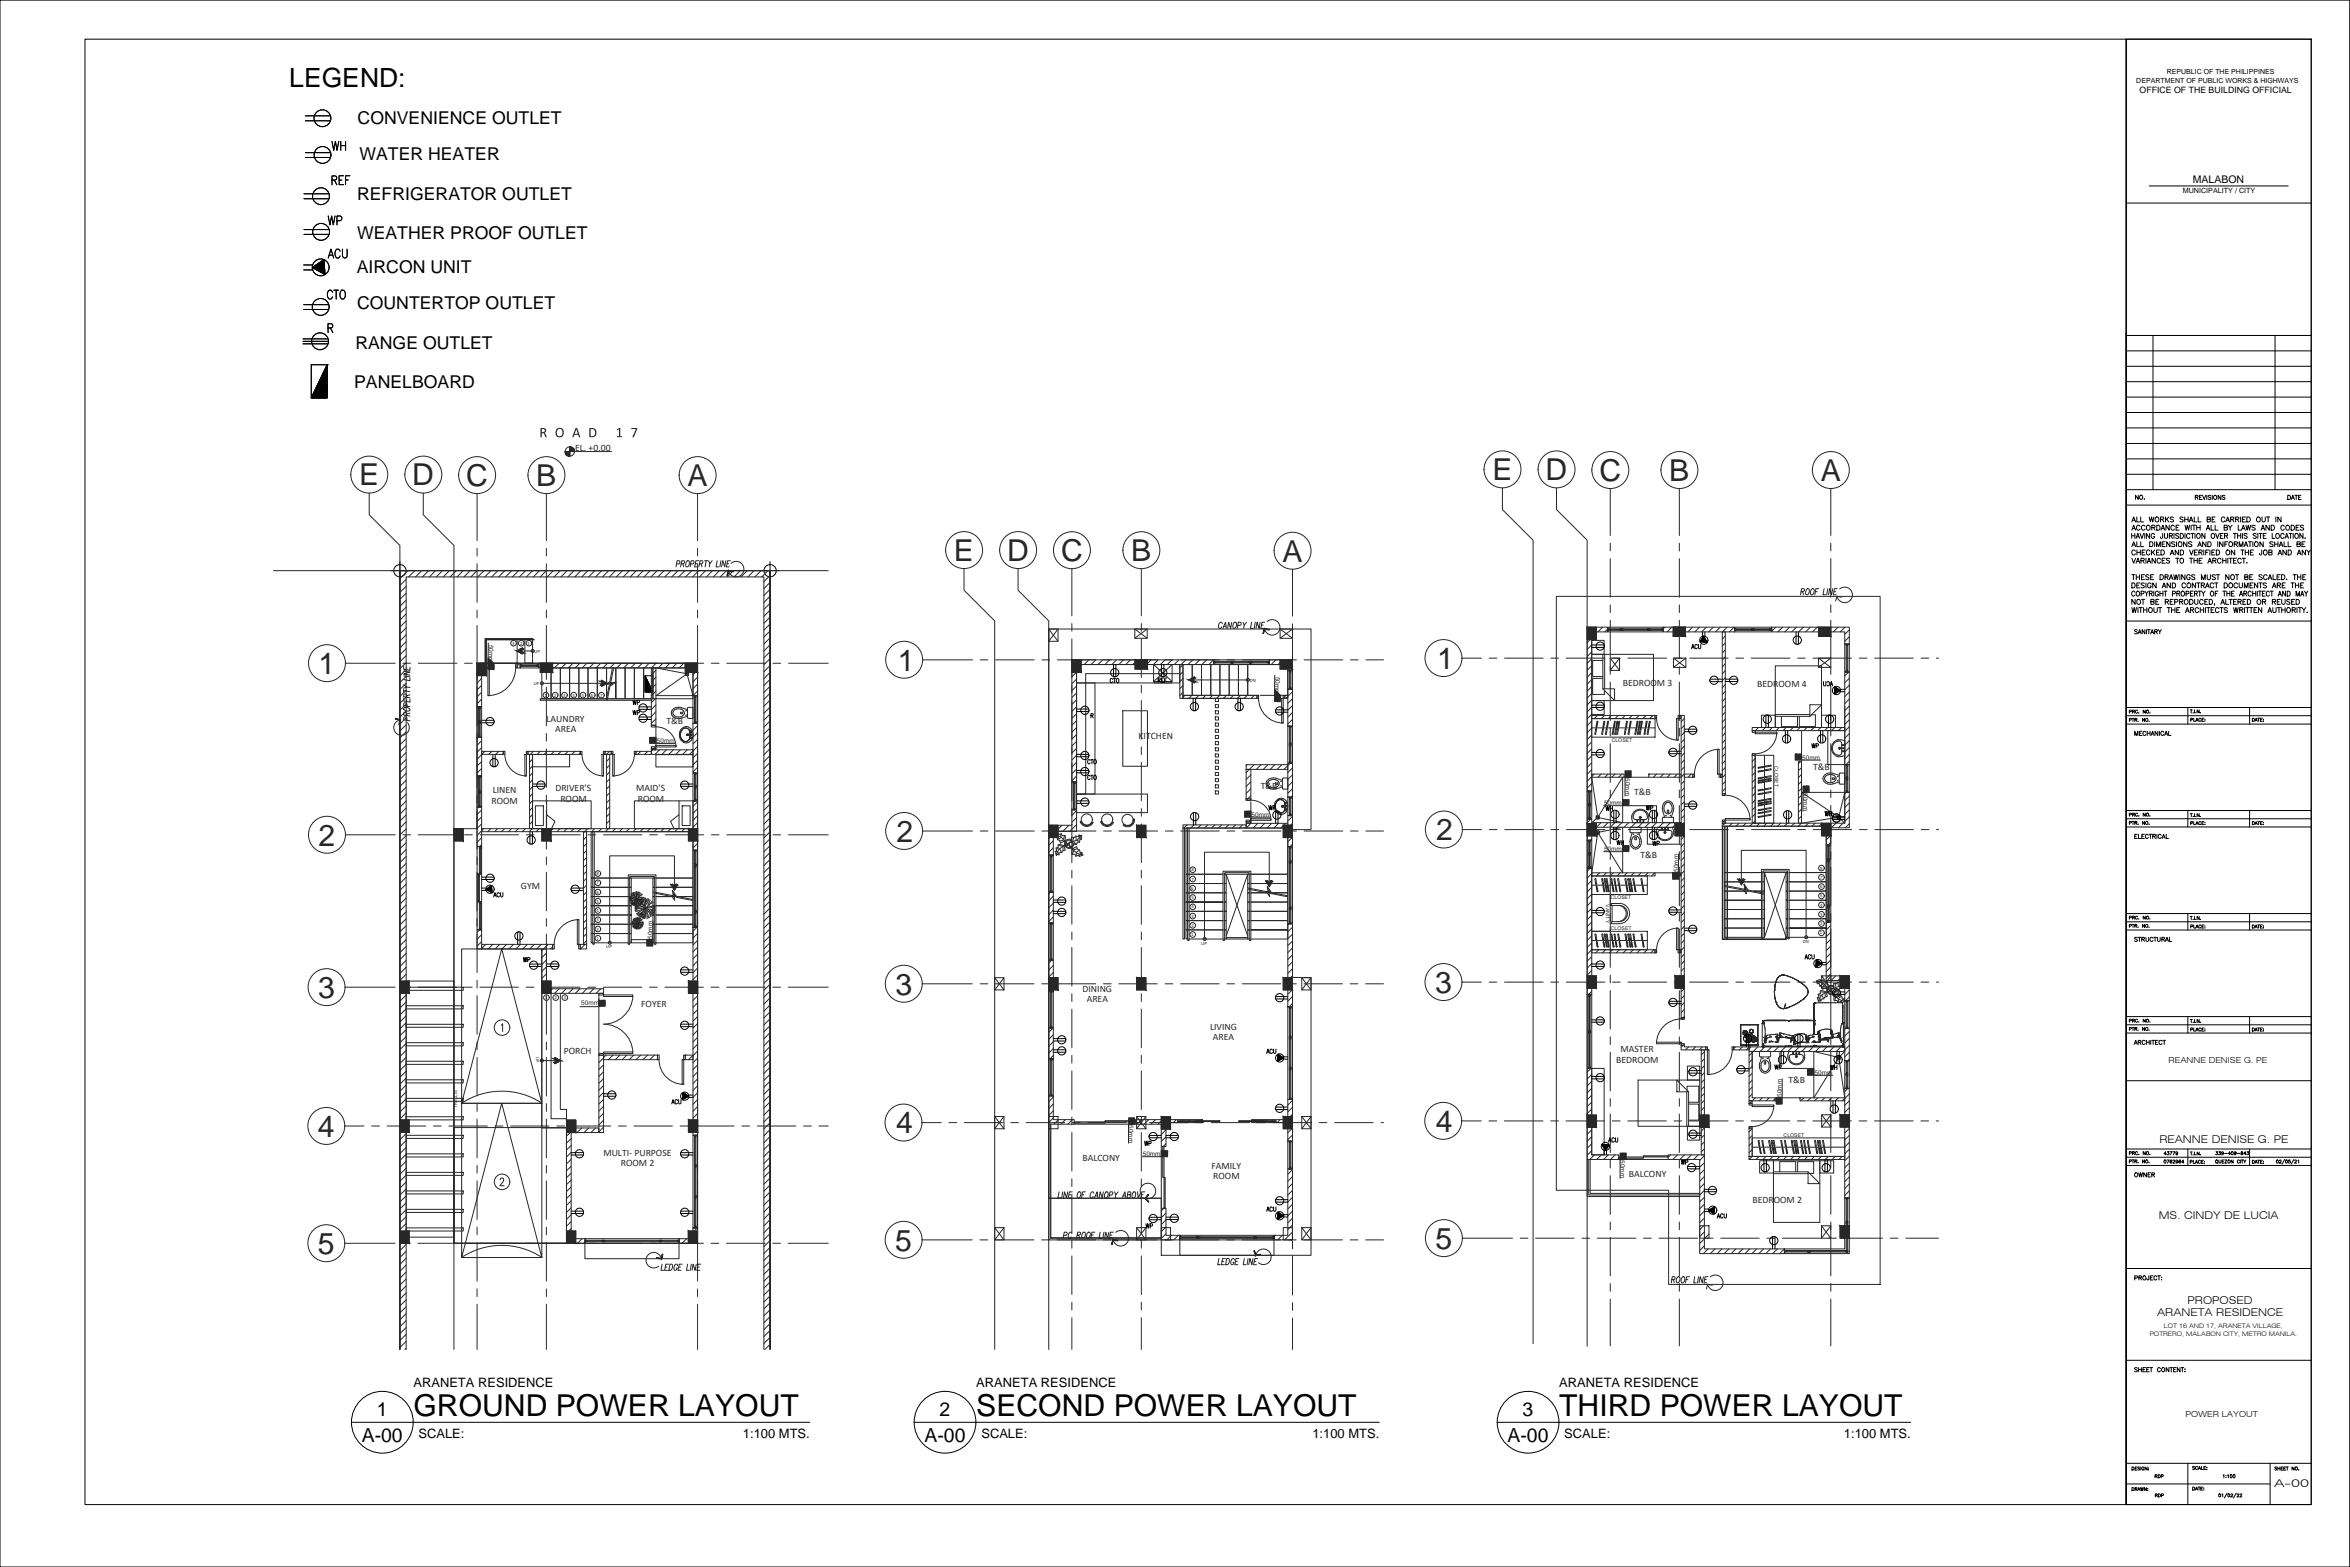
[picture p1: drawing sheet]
<svg xmlns="http://www.w3.org/2000/svg" width="762mm" height="508mm" viewBox="0 0 762 508" stroke-linecap="round" stroke-linejoin="round" font-family="sans-serif">
<defs><g id="words">
<g font-size="9.8" fill="#272727">
<text x="483.9" y="155.7">E</text>
<text x="501.1" y="155.7">D</text>
<text x="518.6" y="155.9">C</text>
<text x="541.3" y="155.9">B</text>
<text x="590.4" y="155.9">A</text>
<text x="116.5" y="157.4">E</text>
<text x="133.7" y="157.4">D</text>
<text x="151.2" y="157.6">C</text>
<text x="173.9" y="157.6">B</text>
<text x="222.9" y="157.6">A</text>
<text x="309.3" y="181.9">E</text>
<text x="326.6" y="181.9">D</text>
<text x="344" y="181.9">C</text>
<text x="366.8" y="181.9">B</text>
<text x="415.8" y="182">A</text>
<text x="103.3" y="218.5">1</text>
<text x="291.2" y="217.4">1</text>
<text x="466" y="216.8">1</text>
<text x="103.3" y="274.2">2</text>
<text x="290.7" y="272.9">2</text>
<text x="465.7" y="272.5">2</text>
<text x="103.2" y="323.6">3</text>
<text x="290.4" y="322.5">3</text>
<text x="465.3" y="321.9">3</text>
<text x="103" y="368.6">4</text>
<text x="290.6" y="367.5">4</text>
<text x="465.6" y="366.9">4</text>
<text x="103.1" y="406.6">5</text>
<text x="290.2" y="405.5">5</text>
<text x="465.5" y="404.9">5</text>
</g>
<g font-size="9.8">
<text x="134.1" y="459">GROUND POWER LAYOUT</text>
<text x="316.6" y="459">SECOND POWER LAYOUT</text>
<text x="505.6" y="459">THIRD POWER LAYOUT</text>
</g>
<text font-size="8.6" x="93.8" y="28.4">LEGEND:</text>
<g font-size="6.6">
<text x="106.5" y="50.1">WH</text>
<text x="105.1" y="85">ACU</text>
</g>
<g font-size="6.3">
<text x="122.2" y="459.1">1</text>
<text x="304.7" y="459.1">2</text>
<text x="493.7" y="459.1">3</text>
<text x="117.3" y="467.4">A-00</text>
<text x="299.8" y="467.4">A-00</text>
<text x="488.8" y="467.4">A-00</text>
</g>
<g font-size="6.2">
<text x="106.5" y="61">REF</text>
<text x="105.1" y="74.1">WP</text>
<text x="104.8" y="98.1">CTO</text>
</g>
<g font-size="5.7">
<text x="116" y="40.2">CONVENIENCE OUTLET</text>
<text x="116.5" y="51.9">WATER HEATER</text>
<text x="115.8" y="64.8">REFRIGERATOR OUTLET</text>
<text x="115.8" y="77.6">WEATHER PROOF OUTLET</text>
<text x="115.7" y="88.5">AIRCON UNIT</text>
<text x="115.8" y="100.3">COUNTERTOP OUTLET</text>
<text x="115.2" y="113.1">RANGE OUTLET</text>
<text x="114.9" y="125.9">PANELBOARD</text>
</g>
<text font-size="4.7" fill="#272727" x="174.9" y="141.7">R O A D 1 7</text>
<g font-size="4.4">
<text x="547.2" y="211.7">ACU</text>
<text x="358.8" y="222.6">CTO</text>
<text x="374.3" y="222.6">REF</text>
<text x="590.2" y="223.7">ACU</text>
<text x="203.9" y="229.7">WP</text>
<text x="203.9" y="232.8">WP</text>
<text x="586.3" y="243.8">WP</text>
<text x="351.4" y="254">CTO</text>
<text x="410.3" y="263.9">WP</text>
<text x="519.6" y="263.9">WH</text>
<text x="532.7" y="263.9">WP</text>
<text x="590.5" y="265.6">WH</text>
<text x="523.2" y="275.2">WH</text>
<text x="158.7" y="292.1">ACU</text>
<text x="168.6" y="312.9">WP</text>
<text x="584.2" y="312.2">ACU</text>
<text x="409.6" y="342.9">ACU</text>
<text x="574.3" y="347.8">WP</text>
<text x="592.3" y="347.8">WH</text>
<text x="216.6" y="359.1">ACU</text>
<text x="520.3" y="371.5">ACU</text>
<text x="370.1" y="372.5">WP</text>
<text x="544" y="378.5">WP</text>
<text x="691.1" y="382.8">OWNER</text>
<text x="409.6" y="394.1">ACU</text>
<text x="370.4" y="399.3">WP</text>
<text x="555.6" y="396.2">ACU</text>
</g>
<g font-size="4.2">
<text x="134.1" y="449.6">ARANETA RESIDENCE</text>
<text x="316.6" y="449.6">ARANETA RESIDENCE</text>
<text x="505.6" y="449.6">ARANETA RESIDENCE</text>
<text x="135.7" y="466.1">SCALE:</text>
<text x="240.9" y="466.1">1:100 MTS.</text>
<text x="318.2" y="466.1">SCALE:</text>
<text x="425.6" y="466.1">1:100 MTS.</text>
<text x="507.2" y="466.1">SCALE:</text>
<text x="597.9" y="466.1">1:100 MTS.</text>
</g>
<g font-size="4">
<text x="691.1" y="163">NO.</text>
<text x="740.5" y="163">DATE</text>
<text x="351.4" y="248.7">CTO</text>
<text x="534.8" y="275.2">WP</text>
<text x="697.4" y="480.5">RDP</text>
<text x="697.8" y="486.5">RDP</text>
</g>
<g font-size="3.5">
<text x="700.2" y="370.5">REANNE DENISE G. PE</text>
<text x="700" y="395.1">MS. CINDY DE LUCIA</text>
<text x="709.3" y="422.8">PROPOSED</text>
<text x="699.5" y="426.6">ARANETA RESIDENCE</text>
<text x="737.4" y="482.1">A-00</text>
</g>
<text font-size="3.4" x="711" y="59.5">MALABON</text>
<g font-size="3.2" fill="#272727">
<text x="186.5" y="146.1">EL. +0.00</text>
<text x="526.2" y="222.3">BEDROOM 3</text>
<text x="569.8" y="222.8">BEDROOM 4</text>
<text x="177.2" y="234.1">LAUNDRY</text>
<text x="180" y="237.4">AREA</text>
<text x="216.1" y="234.7">T&amp;B</text>
<text x="369.2" y="239.5">KITCHEN</text>
<text x="587.9" y="249.8">T&amp;B</text>
<text x="159.8" y="257.2">LINEN</text>
<text x="180.1" y="256.5">DRIVER'S</text>
<text x="206.3" y="256.5">MAID'S</text>
<text x="408.9" y="255.9">T&amp;B</text>
<text x="529.9" y="257.7">T&amp;B</text>
<text x="159.3" y="260.5">ROOM</text>
<text x="181.7" y="259.8">ROOM</text>
<text x="206.8" y="259.8">ROOM</text>
<text x="531.9" y="278.3">T&amp;B</text>
<text x="168.9" y="288.2">GYM</text>
<text x="351" y="321.6">DINING</text>
<text x="207.9" y="326.6">FOYER</text>
<text x="352.4" y="325">AREA</text>
<text x="392.4" y="333.9">LIVING</text>
<text x="182.8" y="341.8">PORCH</text>
<text x="393.3" y="337.2">AREA</text>
<text x="525.5" y="341.1">MASTER</text>
<text x="524" y="344.5">BEDROOM</text>
<text x="579.9" y="351.2">T&amp;B</text>
<text x="195.7" y="374.7">MULTI- PURPOSE</text>
<text x="351" y="376.5">BALCONY</text>
<text x="201.3" y="378.1">ROOM 2</text>
<text x="392.8" y="379">FAMILY</text>
<text x="393.4" y="382.4">ROOM</text>
<text x="528.2" y="381.6">BALCONY</text>
<text x="568.2" y="390.1">BEDROOM 2</text>
</g>
<text font-size="2.8" x="693.8" y="30.1">OFFICE OF THE BUILDING OFFICIAL</text>
<g font-size="2.7">
<text x="703.2" y="344.6">REANNE DENISE G. PE</text>
<text x="708.6" y="459.3">POWER LAYOUT</text>
</g>
<g font-size="2.3">
<text x="702.6" y="23.9">REPUBLIC OF THE PHILIPPINES</text>
<text x="692.7" y="26.8">DEPARTMENT OF PUBLIC WORKS &amp; HIGHWAYS</text>
<text x="707.8" y="62.5">MUNICIPALITY / CITY</text>
</g>
<g font-size="2.1" fill="#272727">
<text x="158.5" y="209" transform="rotate(91 158.5 209)">50mm</text>
<text x="413.6" y="219.4" transform="rotate(91 413.6 219.4)">50mm</text>
<text x="213" y="241" transform="rotate(-1 213 241)">50mm</text>
<text x="584.4" y="246.3" transform="rotate(-1 584.4 246.3)">50mm</text>
<text x="527" y="252.2" transform="rotate(89 527 252.2)">50mm</text>
<text x="584.7" y="257.1" transform="rotate(89 584.7 257.1)">50mm</text>
<text x="520.1" y="261">50mm</text>
<text x="405.8" y="264.9">50mm</text>
<text x="520.1" y="275.9" transform="rotate(1 520.1 275.9)">50mm</text>
<text x="544.2" y="282.7" transform="rotate(-90 544.2 282.7)">50mm</text>
<text x="211.6" y="304.4" transform="rotate(-90 211.6 304.4)">50mm</text>
<text x="188.5" y="325.8" transform="rotate(-1 188.5 325.8)">50mm</text>
<text x="588.4" y="348.5" transform="rotate(-1 588.4 348.5)">50mm</text>
<text x="577.8" y="355.6" transform="rotate(-91 577.8 355.6)">50mm</text>
<text x="366" y="364.7" transform="rotate(90 366 364.7)">50mm</text>
<text x="370.5" y="374.9" transform="rotate(1 370.5 374.9)">50mm</text>
<text x="525.4" y="376.1" transform="rotate(89 525.4 376.1)">50mm</text>
</g>
<g font-size="2">
<text x="701.6" y="430.7">LOT 16 AND 17, ARANETA VILLAGE,</text>
<text x="697.1" y="433.2">POTRERO, MALABON CITY, METRO MANILA.</text>
</g>
<g font-size="1.7" fill="#272727">
<text x="522.6" y="240.4">CLOSET</text>
<text x="575.4" y="248.4" transform="rotate(90 575.4 248.4)">CLOSET</text>
<text x="520.7" y="293.2" transform="rotate(90 520.7 293.2)">VANITY</text>
<text x="522.3" y="291.5">CLOSET</text>
<text x="522.4" y="301.6">CLOSET</text>
<text x="578.4" y="368.5">CLOSET</text>
</g>
<g font-size="1.6" fill="#272727">
<text x="166.1" y="209">3</text>
<text x="168.6" y="209">2</text>
<text x="171.1" y="209">1</text>
<text x="173.2" y="211.6">UP</text>
<text x="405.3" y="221">DN</text>
<text x="173.1" y="222.1">UP</text>
<text x="176.6" y="225.8">1</text>
<text x="179.6" y="225.8">2</text>
<text x="182.6" y="225.8">3</text>
<text x="185.6" y="225.8">4</text>
<text x="188.6" y="225.8">5</text>
<text x="191.6" y="225.8">6</text>
<text x="194.6" y="225.8">7</text>
<text x="590.2" y="281.9">8</text>
<text x="193.4" y="286.7">7</text>
<text x="193.5" y="283.7">8</text>
<text x="386.3" y="282.4">8</text>
<text x="386.3" y="285.5">7</text>
<text x="590.2" y="287.9">6</text>
<text x="590.2" y="284.9">7</text>
<text x="193.4" y="289.7">6</text>
<text x="193.5" y="292.7">5</text>
<text x="386.3" y="288.5">6</text>
<text x="386.3" y="291.5">5</text>
<text x="590.2" y="293.9">4</text>
<text x="590.2" y="290.9">5</text>
<text x="193.5" y="298.7">3</text>
<text x="193.5" y="295.7">4</text>
<text x="386.3" y="297.5">3</text>
<text x="386.3" y="294.5">4</text>
<text x="590.2" y="299.9">2</text>
<text x="590.2" y="296.9">3</text>
<text x="193.4" y="304.7">1</text>
<text x="193.4" y="301.7">2</text>
<text x="386.3" y="303.4">1</text>
<text x="386.3" y="300.5">2</text>
<text x="584.6" y="305.6">DN</text>
<text x="590.1" y="302.9">1</text>
<text x="196.6" y="307.5">UP</text>
<text x="389.5" y="306.2">UP</text>
<text x="176.7" y="323.9">1</text>
<text x="179.8" y="323.9">2</text>
<text x="182.8" y="323.9">3</text>
<text x="173.9" y="342.8" transform="rotate(90 173.9 342.8)">UP</text>
</g>
<text font-size="1.4" fill="#272727" x="148.3" y="359.1" transform="rotate(-90 148.3 359.1)">TRELLIS</text>
</g></defs>
<!-- layer: A-FLR LINE -->
<g fill="none" stroke="#272727" stroke-width=".32">
<path d="M219.4 182.8h.9l.1-.9-.9-.1-.3 2M220.9 182.8l.8-.2 .2-.7-.8-.1-.4 2M221.4 182.8l.3 1M222.8 181.9l.2-.1a1.03 1.03 0 0 1 .7 .9 1.03 1.03 0 0 1-.6 1l-.2 .1a.95 .95 0 0 1-.7-.8 .95 .95 0 0 1 .4-.9zM223.9 182.8h.9l.2-.9-.9-.1-.3 2M225.5 182.8h.5M226.6 181.8h-1l-.3 2h.9M226.8 182.8l1-.3v-.6l-.8-.1-.4 2M227.3 182.8l.3 1M228.5 181.8h1M229 181.8l-.4 2M229.8 181.8l.4 1 .7-1"/>
<path d="M230.2 182.8l-.2 1M232.5 181.8l-.3 2h.8M233.8 181.8l-.4 2M235.3 181.8l-.3 2-.6-2-.4 2M235.8 182.8h.5M236.9 181.8h-1l-.4 2h1M237.1 182.6a2.52 2.52 0 0 1 3.8 .6 2.52 2.52 0 0 1-1.3 3.7 2.52 2.52 0 0 1-3.4-1.9M504.7 193.3h104.9v223.1h-68.5v-30.5h-36.4zM584 191.8l.9-.1 .2-.5-.1-.3-.8-.1-.4 2M584.5 191.8l.3 1M585.9 190.9l.2-.1a1.03 1.03 0 0 1 .7 1 1.03 1.03 0 0 1-.6 .9l-.1 .1a.95 .95 0 0 1-.7-.7 .95 .95 0 0 1 .4-1zM587.3 191.1l.4-.3a.97 .97 0 0 1 .7 .8 .97 .97 0 0 1-.4 1l-.4 .2a.98 .98 0 0 1-.3-1.7z"/>
<path d="M588.6 191.8h.6M589.7 190.8h-.9l-.3 2M591.5 190.8l-.4 2h.9M592.7 190.8l-.4 2M594.3 190.8l-.4 2-.6-2-.4 2M594.7 191.8h.5M595.8 190.8h-1l-.3 2h.9M596.5 190.9a2.52 2.52 0 0 1 3.8 .7 2.52 2.52 0 0 1-1.3 3.6 2.52 2.52 0 0 1-3.3-1.9M597.2 193.6l-1.5-.3-.5 1.5M130.9 217.6l2 .3-2 .6 2 .4M130.9 216v1l2 .3v-.9M130.9 219.1l2 .4"/>
<path d="M131.9 216.6v.5M132.9 219.8v.9l-2-.4M156.2 217.7l-1.5 1.5M156.2 219.9l-1.5 1.5M156.6 215l-1.9 1.9M157.5 215v-7.8h15.7v.2h-15.5v7.6M157.7 216.2l-.3 .3M167.7 211l1.7-1 .3 .4-1 .6 1 .6-.3 .4zM167.7 211h5M170.2 207.4v7.6h2.5v-7.6M172.7 207.2v-.2h-2.5v.2v-.2h-2.5v.2v-.2h-10.4v8h10.4v-7.6M174.7 215h47.5v1.5h-47.5z"/>
<path d="M176.8 215l-1.5 1.5M179.1 215l-1.6 1.5M181.3 215l-1.5 1.5M183.6 215l-1.6 1.5M185.8 215l-1.5 1.5M188 215l-1.5 1.5M190.3 215l-1.5 1.5M192.5 215l-1.5 1.5M194.8 215l-1.5 1.5M197 215l-1.5 1.5M199.3 215l-1.6 1.5M201.5 215l-1.5 1.5"/>
<path d="M203.8 215l-1.5 1.5M206 215l-1.5 1.5M208.2 215l-1.4 1.5M210.5 215l-1.5 1.5M211.2 216.5v.1M212.7 217.3l-1.5 1.5M212.7 219.5l-1.5 1.6M212.7 215l-1.5 1.5M212.8 216.5l10 1.9-10 7.1h11.9M215 215l-1.5 1.5M217.2 215l-1.5 1.5M219.5 215l-1.5 1.5"/>
<path d="M221.7 215l-1.5 1.5M222.2 217.9h1.1v1h-1.1zM225.5 218l-.8 .8M226.2 215h-4v1.5h2.5l-1.9 1.9 1.9 7.1M226.2 219.5l-1.5 1.5M340.1 203.9h85v65h-6v48h6v90.1h-48.5v-18.5h-36.5zM340.1 203.9h3v4h-3zM340.1 203.9l3 4M343.1 203.9l-3 4M347.6 213.9h3v4h-3zM347.6 213.9h46v1.5h-44.5v38.1h-1.5zM348.6 213.9l-1 1"/>
<path d="M349.1 215.4h33.5v6h-33.5zM349.1 215.7l-1.5 1.5M349.1 217.9l-1.5 1.5M350.8 213.9l-1.5 1.5M353.1 213.9l-1.5 1.5M355.3 213.9l-1.5 1.5M357.5 213.9l-1.4 1.5M359.8 213.9l-1.5 1.5M362 213.9l-1.4 1.5M364.3 213.9l-1.5 1.5M366.5 213.9l-1.5 1.5M368 203.9h4v3h-4z"/>
<path d="M368 203.9l4 3M368 213.9h4.1v3h-4.1zM368.8 213.9l-1.5 1.5M371 213.9l-1.5 1.5M372 203.9l-4 3M373.3 213.9l-1.5 1.5M374.1 215.4l6 5.5h-6l6-5.5M374.1 215.4v5.5M374.1 215.4h6M375.5 213.9l-1.5 1.5M377.8 213.9l-1.5 1.5M380 213.9l-1.5 1.5"/>
<path d="M380.1 215.4v5.5M382.3 213.9l-1.6 1.5M382.6 215.4h1v11h-1zM382.6 218.4h-30.6v39h-2.9M383.6 215.4h3v10h-3zM383.6 215.5l-1 1M383.6 217.8l-1 .9M384.5 213.9l-1.5 1.5M386.6 215.4h3v10h-3zM386.8 213.9l-1.6 1.5M389 213.9l-1.5 1.5M389.6 215.4h3v10h-3z"/>
<path d="M391.2 213.9l-1.5 1.5M392.6 215.4h3v10h-3zM393.5 213.9l-1.5 1.5M393.6 213.9h18v1.5h-18zM393.6 214.4h6v.5v-.5h-.5v.5h.5h-6zM393.6 214.4h.5v.5h-.5zM394.1 214.7h5M395.6 215.4h3v10h-3zM396.3 202.2a.59 .59 0 0 0-.7-.5 .59 .59 0 0 0-.4 .8l-.1 .4a.54 .54 0 0 0 .3 .8 .54 .54 0 0 0 .7-.5M396.5 203.7l.9-2 .2 2M396.8 203h.7M398.6 215.4h3v10h-3z"/>
<path d="M399.4 201.7l-.4 2-.6-2-.3 2M399.6 214.4h6v.5v-.5h-.5v.5h.5h-6zM399.6 214.4h.5v.5h-.5zM400 202l.4-.3a1.03 1.03 0 0 1 .7 .9 1.03 1.03 0 0 1-.6 1l-.2 .1a.97 .97 0 0 1-.7-.8 .97 .97 0 0 1 .4-.9zM400.1 214.7h5M401.4 202.7l.9-.1 .1-.8-.9-.1-.3 2M401.6 215.4h3v10h-3zM403.1 201.7l.3 .9 .8-.9M403.4 202.6l-.1 1.1M405.6 214.4h6v.5v-.5h-.5v.5h.5h-6zM405.6 214.4h.5v.5h-.5zM405.8 201.7l-.3 2h.8"/>
<path d="M406.1 214.7h5M407 201.7l-.3 2M408.6 201.7l-.3 2-.7-2-.4 2M409 202.6h.6M410.1 201.7h-.9l-.3 2h.8M410.9 201.5a2.52 2.52 0 0 1 3.8 .6 2.52 2.52 0 0 1-1.3 3.6 2.52 2.52 0 0 1-3.4-1.8M411.6 213.9h7.5v3.5h-1.5v-2h-6zM413.3 218.9v6.5l1.9 2M413.7 213.9l-1.5 1.5M415.1 213.9h4v3h-4zM415.1 203.9h4v3h-4zM415.1 203.9l4 3"/>
<path d="M416 213.9l-1.6 1.5M417.6 217.4h1.5v6h-1.5zM418.1 217.4h.5v6h-.5h.5v-.5h-.5v.5zM418.1 217.4h.5v.5h-.5zM418.2 213.9l-1.5 1.5M418.3 217.9v5M419.1 215.3l-1.5 1.4M419.1 203.9l-4 3M514.6 203.3h3.1v4h-3.1zM514.6 203.3h6.7v1.6h-5.2v51.6h-1.5zM515.2 203.3l-.6 .5M516.1 207.6h4v4.5h-4z"/>
<path d="M516.1 212.1h20.1v15h-20.1zM516.1 206.8l-1.5 1.5M516.1 209.1l-1.5 1.5M516.1 211.3l-1.5 1.5M516.1 213.6l-1.5 1.5M516.1 215.8l-1.5 1.5M516.1 218.1l-1.5 1.5M517.4 203.3l-2.8 2.8M519.6 203.3l-1.5 1.6M519.7 219.9h-3.3v5.2h3.8v-1.3M519.7 214.1h-3.3v5.2h3.3M519.7 212.1v11.2"/>
<path d="M520.3 212.1v11.2M521.3 203.8h4.5v.5v-.5h-.4v.5h.4h-4.5zM521.3 203.8h.5v.5h-.5zM521.3 203.3h18v1.6h-18zM521.3 203.9l-.9 1M521.8 204.1h3.6M522.1 213.4h3v3.9h-3zM522.1 213.4l3 3.9M525.1 213.4l-3 3.9M525.8 203.8h9v.5v-.5h-.5v.5h.5h-9zM525.8 203.8h.5v.5h-.5zM526.3 204.1h8"/>
<path d="M534.8 203.8h4.5v.5v-.5h-.4v.5h.4h-4.5zM534.8 203.8h.5v.5h-.5zM535.3 204.1h3.6M539.3 203.3h23.1v1.6h-23.1zM539.8 203.3l-.5 .5M542.1 203.3l-1.5 1.6M542.5 203.3h4v3h-4zM542.6 213.4h4.1v3h-4.1zM542.6 213.4l4.1 3M544.3 203.3l-1.5 1.6M546.6 203.3l-1.5 1.6M546.7 213.4l-4.1 3"/>
<path d="M548.8 203.3l-1.5 1.6M551.1 203.3l-1.5 1.6M553.3 203.3l-1.5 1.6M555.5 203.3l-1.4 1.6M557.8 203.3l-1.5 1.6M558.5 204.9h.9v52.4h-.9zM559.4 206.2l-.9 1M559.4 208.4l-.9 1M559.4 210.7l-.9 1M559.4 212.9l-.9 1M559.4 215.2l-.9 1M559.4 217.4l-.9 1"/>
<path d="M559.4 219.7l-.9 1M560 203.3l-1.5 1.6M562.3 203.3l-1.5 1.6M562.4 203.8h6.1v.5v-.5h-.6v.5h.6h-6.1zM562.4 203.8h.5v.5h-.5zM562.4 203.3h12.1v1.6h-12.1zM562.9 204.1h5M568.5 203.8h6v.5v-.5h-.5v.5h.5h-6zM568.5 203.8h.5v.5h-.5zM569 204.1h5M574.5 203.3h25.2v5.5h-1.5v-3.9h-23.7zM575.6 215.9h15v19.9h-15z"/>
<path d="M575.8 203.3l-1.3 1.4M578 203.3l-1.5 1.6M580.3 203.3l-1.6 1.6M582.5 203.3l-1.5 1.6M584.8 203.3l-1.6 1.6M587 203.3l-1.5 1.6M589.2 203.3l-1.5 1.6M589.7 203.3h3.9v3h-3.9zM589.7 213.4h3.9v3h-3.9zM589.7 213.4l3.9 3M591.5 203.3l-1.5 1.6M593.6 213.4l-3.9 3"/>
<path d="M593.7 203.3l-1.5 1.6M596 203.3l-1.5 1.6M598.2 217.8h1.5v30.1h-1.5zM598.2 208.8h1.5v9h-1.5zM598.2 203.3l-1.5 1.6M598.6 208.8h.5v9h-.5h.5v-.5h-.5v.5zM598.6 208.8h.5v.5h-.5zM598.9 209.3v8M599.4 217.8l-1.2 1.3M599.7 204.2l-1.5 1.5M599.7 206.4l-1.5 1.5M599.7 208.7l-.3 .1"/>
<path d="M599.7 219.9l-1.5 1.5M129.7 233.4a2.52 2.52 0 0 0-1.9 3.4 2.52 2.52 0 0 0 3.7 1.2 2.52 2.52 0 0 0 .6-3.8M130.9 229.6a1.26 1.26 0 0 1 2 .7 1.26 1.26 0 0 1-2-.7zM130.9 226.3v.9l2 .4v-.9M130.9 222l1 .7-1 .4M130.9 223.9l2 .3M130.9 223.4v1M131.9 232l-.1-.9-.8-.1-.1 .8 2 .4M131.9 226.1l-.1-.9-.8-.2-.1 .9 2 .3M131.9 226.9v.5M131.9 222.7l1 .2M132 233.5l-.1-.9-.8-.2-.2 .9 2 .4"/>
<path d="M132 228.9l-.1-.9-.8-.2-.2 1 2 .3M132.9 231.2l-1 .3M132.9 225.3l-1 .3M155 239.1l-.3 .3M156.2 222.2l-1.5 1.5M156.2 224.4l-1.5 1.5M156.2 226.7l-1.5 1.5M156.2 228.9l-.2 .2M211.2 235.1h1.5v.5l-1.5 .1zM212.7 221.8l-1.5 1.5M212.7 224l-1.5 1.6M212.7 226.3l-1.5 1.5"/>
<path d="M212.7 228.5l-1.5 1.5M212.7 230.8l-1.5 1.5M212.7 233l-1.5 1.5M212.7 235.6a6.5 6.5 0 0 1 6.5 6.5M218.7 230.2a1.28 1.28 0 0 0-.4 1.5 1.28 1.28 0 0 0 1.5 .7l1-.1M219.1 229.4h1.8M219.1 232.8h1.8M219.2 229.4a1.74 1.74 0 0 0-1.5 1.7 1.74 1.74 0 0 0 1.5 1.7M220.4 239.2l.5 .9M220.5 237.2l-.2 1 .2 1M220.7 230.9v.4l.7-.1-.1-.3h-.6M220.7 237.3v1.8"/>
<path d="M220.8 229.9l-1-.1-1.1 .3M220.8 239.1l.3 .7-.4-.7M220.8 229.9l.6 .2M220.9 236.3l-.5 .8M220.9 229.4h.1M220.9 229.4l2 .6M221 232.8h-.1M221.1 239.7l.6 .5M221.1 239.7a1.37 1.37 0 0 0 2.4 0M221.1 236.7l-.3 .6M221.3 230.2a1.05 1.05 0 0 1 0 1.9M221.4 232l-.6 .3"/>
<path d="M221.7 236.1l-.6 .5M221.7 235.8l-.7 .6M221.7 235.7l.8-.2 .8 .2M221.7 236.2h1.2M222.7 238.4l1.2 .1zM222.7 238v.3M222.7 238.1v.2M222.8 238.3l.3 .1M222.8 238.1v.2M222.8 238.3l.2 .1M222.9 236.2l.6 .5M222.9 236.1l.6 .5"/>
<path d="M222.9 232.2l-2 .6M222.9 229.6v3.1M222.9 236.1a1.99 1.99 0 0 0-2 .8 1.99 1.99 0 0 0-.1 2.2M223 232.6l.2 .3h1.4M223 238h-.2M223.1 238l-.3 .1M223.3 235.8l.8 .6M223.4 236.7l.2 .3M223.5 236.6l.2 .3M223.6 237v1M223.6 238.5v1M223.6 239.5l-.2 .2"/>
<path d="M223.7 239.5l-.2 .3a1.34 1.34 0 0 1-1.8 .5M223.7 236.9v1.1M223.7 238.5v1M223.8 237.1v.1M223.8 239.1v.2M223.9 237h.2M223.9 237.4h.2M223.9 239h.2M223.9 239.4h.2M223.9 238l-1.1 .1M224 237.9l.3 .3-.3 .3M224.1 236.3l.5 .8"/>
<path d="M224.2 237.1v.1M224.2 239.1v.2M224.5 237.2l.2 1.5-.6 1.4M224.6 229.3h-1.4l-.2 .3M224.6 229.3l.1 3.5M224.7 232.8l-.1 .1M226.2 221.8l-1.5 1.5M226.2 224l-1.5 1.5M226.2 235.2l-1.5 1.5M226.2 237.5l-1.5 1.5M226.2 239.7l-1.5 1.5M349.1 221.4h5.9v36h-5.9z"/>
<path d="M349.1 220.2l-1.5 1.5M349.1 222.4l-1.5 1.5M349.1 224.7l-1.5 1.4M349.1 226.9l-1.5 1.5M349.1 229.2l-1.5 1.4M349.1 231.4l-1.5 1.5M349.1 233.6l-1.5 1.5M349.1 235.9l-1.5 1.5M349.1 238.1l-1.5 1.5M364.1 230.4h8v18h-8zM383.6 225.4h24v1h-24zM383.6 220l-1 1"/>
<path d="M383.6 222.3l-1 .9M383.6 224.5l-1 1M383.6 226.4h20.5M384.2 225.4l-.6 .7M385.6 220.4l1.7-1 .3 .4-1 .6 1 .6-.3 .4zM386.5 225.4l-1 1M386.6 220.4h18M388.7 225.4l-1 1M390.9 225.4l-.9 1M393.2 225.4l-1 1M394.1 226.4h1v1h-1zM394.1 228.4h1v1h-1z"/>
<path d="M394.1 230.4h1v1h-1zM394.1 234.4h1v1h-1zM394.1 232.4h1v1h-1zM394.1 236.4h1v1h-1zM394.1 238.4h1v1h-1zM395.5 225.4l-1 1M397.7 225.4l-1 1M400 225.4l-1.1 1M402.2 225.4l-1 1M404.5 225.4l-1.1 1M406.7 225.4l-1 1M407.6 225.4h.5v1h-.5z"/>
<path d="M408.1 226.4a8 8 0 0 0 8 8M408.1 225.4h-3.5v-10h13v10h-1M408.6 225.4h7.5M413.2 227.3l.2 .2M413.2 227.2l.4 .3M413.2 227l.5 .5M413.2 226.8l.7 .7M413.2 226.7l.9 .8M413.2 226.5l1.1 1M413.2 226.3l1.2 1.2M413.3 226.1l1.4 1.4M413.3 225.9l1.5 1.6"/>
<path d="M413.3 225.8l1.7 1.7M413.3 225.6l1.9 1.9M413.3 225.3l1.9 1.9M413.3 225.1l1.9 1.9M413.3 224.9l1.9 2M413.3 224.7l1.9 2M413.3 224.6l1.9 1.9M413.3 224.4l1.9 1.9M413.3 224.2l1.9 1.9M413.3 224.1l1.9 1.9M413.3 223.9l1.9 1.9M413.3 223.7l1.9 1.9"/>
<path d="M413.3 223.5l1.9 2M415.6 226.4h.5v8h-.5zM416.1 225.4h.5v1h-.5zM416.6 225.4h1v1h-1zM417.6 223.4h1.5v12h-1.5zM417.6 235.4h1.5v12h-1.5zM417.7 223.4l-.1 .1M418.1 235.4h.5v6h-.5h.5v-.5h-.5v.5zM418.1 235.4h.5v.5h-.5zM418.3 235.9v5M419.1 224.2l-2.2 2.2M419.1 226.5l-1.5 1.5"/>
<path d="M419.1 228.7l-1.5 1.6M419.1 231l-1.5 1.5M419.1 233.2l-1.5 1.5M516.1 233h20.6v6h-20.6zM516.1 231.9h20.6v1.1h-20.6zM516.1 227.1h4v4.5h-4zM516.1 220.3l-1.5 1.5M516.1 222.5l-1.5 1.6M516.1 224.8l-1.5 1.5M516.1 227l-1.5 1.6M516.1 229.3l-1.5 1.5M516.1 231.5l-1.5 1.5"/>
<path d="M516.1 233.8l-1.5 1.5M516.1 238.3l-1.5 1.5M517.9 231.9l-.9 1.1M519.7 223.3h3.8v3.8zM520.2 231.9l-1 1.1M522.5 231.9l-1 1.1M524.7 231.9l-1 1.1M527 231.9l-1.1 1.1M529.2 231.9l-1 1.1M531.5 231.9l-1.1 1.1M533.7 231.9l-1 1.1M535.9 231.9l-1 1.1"/>
<path d="M536.7 231.9h.5l-.1 1.1h-.4zM536.7 236h-20.6l-1.5 1.5M537.2 232.9a7 7 0 0 0 7 7M543.6 233h.6v6.9h-.6zM544.1 231.9h.6v1.1h-.5zM544.7 231.9h.4v1.1h-.4zM544.9 231.9l-.2 .3M545.1 231.9h1v98.5h-1zM546.1 233l-1 1M546.1 235.2l-1 1M546.1 237.4l-1 1.1M546.1 239.7l-1 1"/>
<path d="M559.4 221.9l-.9 1M559.4 224.2l-.9 1M559.4 226.4l-.9 1M559.4 228.6l-.9 1.1M559.4 230.9l-.9 1M559.4 233.1l-.9 1M559.4 235.4l-.9 1M559.4 237.6l-.9 1M559.4 239.9l-.9 1M568.2 235.8h30v1.1h-30zM568.2 236.9h.9v.5h-.9zM569.1 237.4h7.1v.5h-7.1z"/>
<path d="M570.2 235.8l-1 1.1M571.2 231.9h4.4v3.9h-4.4zM572.4 235.8l-.9 1.1M574.7 235.8l-1 1.1M575.6 232.2h11.3M575.6 231.6h11.3M576.2 237.3a7 7 0 0 1-7 7M576.9 235.8l-1 1.1M577.6 232.2v3.3h5.2v-3.3M579.2 235.8l-1 1.1M581.4 235.8l-1 1.1M583.7 235.8l-1 1.1"/>
<path d="M584.2 236.9v9.9M585.9 235.8l-1 1.1M586.9 228.5h3.7l-3.7 3.7zM587.3 231.7h1.3v3.8h-5.2v-3.3M588.2 235.8l-1 1.1M590.4 235.8l-1 1.1M590.6 231.9h4.6v3.9h-4.6zM592.7 235.8l-1 1.1M594.9 235.8l-1 1.1M596.1 239.8h1l1.1 .4M596.1 239.8a2.79 2.79 0 0 0-2.1 3.8 2.79 2.79 0 0 0 4.2 1.2M597.2 235.8l-1.1 1.1"/>
<path d="M598.2 228.9v38l-2-2 2-8h-14l12 8-12 2M598.2 236.9h-5.5v11h5.5M599.7 222.1l-1.5 1.5M599.7 224.4l-1.5 1.4M599.7 226.6l-1.5 1.5M599.7 228.9l-1.5 1.5M599.7 231.1l-1.5 1.5M599.7 233.3l-1.5 1.6M599.7 235.6l-1.5 1.5M599.7 237.8l-1.5 1.6M156.2 243.6h7v1h-7zM156.2 240.1l-1.5 1.5"/>
<path d="M156.2 242.4l-1.5 1.5M156.2 244.6l-1.5 1.5M156.2 246.9l-1.5 1.5M156.2 249.1l-1.5 1.5M156.2 251.4l-.2 .2M157.2 243.6l-1 1M159.5 243.6l-1 1M161.7 243.6l-1 1M163.2 243.6h.5v1h-.5zM163.2 244.3l-.2 .3M163.7 244.5a7 7 0 0 0 7 7M170.2 244.6h.5v7h-.5z"/>
<path d="M170.6 243.6h.6v1h-.5zM171.2 243.6h17v1h.5v-.5v-.5h-.5v1h-17zM171.7 244.6h1v24h-1zM172.7 244.6h12v4h-12zM172.7 259.6h19v9h-19zM172.7 246.1l-1 1M172.7 248.3l-1 1M172.7 250.6l-1 1M172.7 252.8l-1 1M172.7 255.1l-1 1M172.7 257.3l-1 1M172.7 259.5l-1 1.1"/>
<path d="M172.9 243.6l-1.2 1.3M175.2 243.6l-1 1M177.2 259.6v9M177.4 243.6l-1 1M179.7 243.6l-1 1M181.9 243.6l-1 1M184.2 243.6l-1 1M186.4 243.6l-1 1M188.2 244.1l-.5 .5M188.7 244.5a7 7 0 0 0 7 7M195.2 244.6h.5v7h-.5zM195.6 243.6h.6v1h-.5z"/>
<path d="M196.2 243.6h2v1h-2zM196.7 244.6h1v24h-1zM197.7 243.6l-1.1 1M197.7 245.8l-1 1M197.7 248l-1 1M197.7 250.3l-1 1M197.7 252.5l-1 1M197.7 254.8l-1 1M197.7 257l-1 1M197.7 259.2l-1 1.1M198.2 243.6h.6l-.1 1h-.5zM198.7 244.6h.5v7h-.5z"/>
<path d="M205.7 243.6h.5v1h-.5zM205.7 244.5a7 7 0 0 1-7 7M205.7 259.6h19v9h-19zM211.2 243.1h13.5v1.5h-13.5zM211.2 242.1h1.5v.5h-1.5zM211.6 243.1l-.4 .4M212.7 241.6h6.5v.5h-6.5zM213.9 243.1l-1.5 1.5M216.1 243.1l-1.5 1.5M218.4 243.1l-1.5 1.5M220.2 259.6v9M220.6 243.1l-1.5 1.5"/>
<path d="M221 240.1a1.94 1.94 0 0 0 3.1 0M222.8 243.1l-1.4 1.5M226.2 242l-2.6 2.6M226.2 244.2l-1.5 1.5M226.2 246.5l-1.5 1.5M226.2 248.7l-1.5 1.5M226.2 259.9l-1.5 1.6M347.6 253.5h1.5v9h-1.5zM348.1 253.5h.5h-.5v.5h.5v-.5v9h-.5zM348.3 254v8M349.1 257.4h23v6h-23zM349.1 240.4l-1.5 1.5"/>
<path d="M349.1 242.6l-1.5 1.5M349.1 244.9l-1.5 1.5M349.1 247.1l-1.5 1.5M349.1 249.3l-1.5 1.6M349.1 251.6l-1.5 1.5M394.1 240.4h1v1h-1zM394.1 242.4h1v1h-1zM394.1 244.4h1v1h-1zM394.1 246.4h1v1h-1zM394.1 248.4h1v1h-1zM394.1 250.4h1v1h-1zM394.1 254.4h1v1h-1z"/>
<path d="M394.1 252.4h1v1h-1zM394.1 256.4h1v1h-1zM404.1 258.9h1.5v.5l-1.5 .1zM404.1 247.9h13.5v1.5h-13.5zM404.1 249.4h1.5v10h-1.5zM404.4 247.9l-.3 .3M405.6 259.9v7l-1.5 1.5M405.6 251.2l-1.5 1.5M405.6 253.4l-1.5 1.6M405.6 255.7l-1.5 1.5M405.6 258l-1.5 1.4M405.6 259.4a6.5 6.5 0 0 1 6.5 6.5"/>
<path d="M406.7 247.9l-2.6 2.6M408.9 247.9l-1.5 1.5M410.7 253.3a2.14 2.14 0 0 0 .8 2.2 2.14 2.14 0 0 0 2.3 .2M411.1 247.9l-1.5 1.5M412 252.3l-1.3 1M412.1 252.3h1.7M412.2 252.8a1.29 1.29 0 0 0-1.1 1.5 1.29 1.29 0 0 0 1.6 1 1.46 1.46 0 0 0 1.6-.3 1.46 1.46 0 0 0 .3-1.6l-.9-.6M412.2 252.8h1.5M413.4 247.9l-1.5 1.5M413.8 252.3h.1M413.9 252.3l1.9 .7M413.9 255.7h-.1"/>
<path d="M414.2 253.8l-.7 .1 .1 .3 .6 .1M414.2 253.8v.5M414.6 259l.8-.2 .8 .2M415.6 247.9l-1.5 1.5M415.8 259.4l.7 .8M415.8 259.3l.6 .5M415.8 252.5l.2 3.3 1.6-.1M415.8 255.1l-1.9 .6M415.9 252.5l.2-.3 1.4 .1 .1 3.4M416.2 259l.8 .5 .5 .9M416.4 259.8l.2 .3M417.6 247.4h1.5v11h-1.5z"/>
<path d="M417.6 258.4h1.5v6h-1.5zM418.1 241.4h.5v6h-.5h.5v-.5h-.5v.5zM418.1 241.4h.5v.5h-.5zM418.1 258.4h.5v6h-.5h.5v-.5h-.5v.5zM418.1 258.4h.5v.5h-.5zM418.3 241.9v5M418.3 258.9v5M418.4 247.4l-2.1 2M419.1 249l-1.5 1.4M419.1 251.2l-1.5 1.5M419.1 253.4l-1.5 1.5M419.1 255.7l-1.5 1.5"/>
<path d="M419.1 257.9l-.5 .5M514.6 256.5h1.5v9h-1.5zM515.2 256.5h.4v4.4h-.4h.4v-.5h-.4v.5zM515.2 256.5h.4v.5h-.4zM515.4 257v3.4M516.1 251h10.5v1h-10.5zM516.1 252l2 13 8.1-13v14.7l-8.1-1.7-2 1.7M516.1 240.5l-1.5 1.5M516.1 242.8l-1.5 1.5M516.1 245l-1.5 1.5M516.1 247.3l-1.5 1.5M516.1 249.5l-1.5 1.5"/>
<path d="M516.1 254l-1.5 1.5M516.1 256.2l-.2 .3M516.9 251l-2.3 2.2M519.2 251l-1 1M521.4 251l-1 1M523.7 251l-1.1 1M525.9 251l-1 1M526.2 259.2v2h-6.2M526.3 259.2l-.1 .2M526.5 259.2l-.3 .4M526.6 252h8M526.7 259.2l-.5 .6"/>
<path d="M526.9 259.2l-.7 .7M526.9 251.3l.7 .7M526.9 251.1l.9 .9M526.9 251l1.1 1M526.9 250.7l1.3 1.3M526.9 250.6l1.4 1.4M526.9 250.4l1.6 1.6M526.9 250.2l1.8 1.8M526.9 250l2 2M526.9 249.9l2 1.9M526.9 252v6.1M527 251.8l.1 .2"/>
<path d="M527 251.7l.3 .3M527 251.5l.4 .5M527 259.2l-.8 .9M527.1 249.9l1.8 1.8M527.2 259.2l-1 1.1M527.3 249.9l1.6 1.6M527.4 259.2l-1.2 1.3M527.5 249.9l1.4 1.4M527.6 259.2l-1.4 1.4M527.6 249.9l1.3 1.2M527.7 259.2l-1.5 1.6M527.8 249.9l1.1 1.1"/>
<path d="M527.9 259.2l-1.7 1.8M528 249.9l.9 .9M528.1 259.2l-1.9 2h10.9v5.5l-1.5 1.5M528.2 249.9l.7 .7M528.2 259.2l-1.8 2M528.2 259.4l-1.7 1.8M528.2 259.6l-1.5 1.6M528.2 259.8l-1.3 1.4M528.2 260l-1.2 1.2M528.4 249.9l.5 .5M528.5 249.9l.4 .3M528.7 249.9l.2 .2"/>
<path d="M528.9 249.9h.1M534.6 251h10.5v1h-10.5zM534.9 251l-.3 .2M537.1 251l-.9 1M539.4 251l-1 1M541.6 251l-1 1M543.9 251l-1 1M546.1 250.9l-1 1.1M546.1 251h2.8v1h-2.8zM546.1 241.9l-1 1.1M546.1 244.2l-1 1M546.1 246.4l-1 1"/>
<path d="M546.1 248.7l-1 1M546.1 253.2l-1 1M546.1 255.4l-1 1M546.1 257.7l-1 1M546.1 259.9l-1 1M548.4 251l-1 1M548.9 251h.5l.1 1h-.6zM556.9 243h.5v8h-.5zM557.4 251h.6v1h-.6zM557.5 242.9a8 8 0 0 0-8.1 8M558 251h.5v1h-.5zM558.5 257.3h.9v.6h-.9z"/>
<path d="M559.4 242.1l-.9 1M559.4 244.3l-.9 1.1M559.4 246.6l-.9 1M559.4 248.8l-.9 1.1M559.4 251.1l-.9 1M559.4 253.4l-.9 .9M559.4 255.6l-.9 1M559.5 257.8a8 8 0 0 1 8 8M568.2 244.9h.9v22h-.9zM568.2 244.3h.9v.6h-.9zM569.1 244.9h6v22h-6zM569.1 245.9l-.9 1"/>
<path d="M569.1 248.1l-.9 1M569.1 250.4l-.9 1M569.1 252.6l-.9 1M569.1 254.9l-.9 1M569.1 257.1l-.9 1M569.1 259.4l-.9 1M572.1 244.9v22M582.1 244.4h.1M582.3 244.4l-.2 .2M582.4 244.4l-.3 .4M582.6 244.4l-.5 .6M582.8 244.4l-.7 .8"/>
<path d="M582.9 244.4l-.8 .9M583.1 246.8h1.1v20.1h-1.1zM583.1 244.4l-1 1.1M583.3 244.4l-1.2 1.3M583.5 244.4l-1.4 1.5M583.6 244.4l-1.5 1.6M583.8 244.4l-1.7 1.8M583.9 246.8l-.8 .8M584 244.4l-1.9 2M584.2 244.4v2h6.1M584.2 248.8l-1.1 1.1M584.2 251.1l-1.1 1"/>
<path d="M584.2 253.3l-1.1 1M584.2 255.6l-1.1 1M584.2 257.9l-1.1 .9M584.2 244.5l-2 2M584.2 244.6l-1.8 1.8M584.2 244.8l-1.6 1.6M584.2 245l-1.4 1.4M584.2 245.2l-1.3 1.2M584.2 245.4l-1.1 1M584.2 245.5l-.9 .9M584.2 245.7l-.7 .7M584.2 245.9l-.6 .5"/>
<path d="M584.2 246.1l-.4 .3M584.2 246.3l-.2 .1M584.6 256.2l.7 .7M584.6 256l.9 .9M584.6 255.8l1.1 1.1M584.6 255.7l1.3 1.2M584.6 255.4l1.5 1.5M584.6 255.3l1.6 1.6M584.6 255.1l1.8 1.8M584.6 254.9l2 2M584.6 256.9v6.1M584.7 256.7l.1 .2"/>
<path d="M584.7 256.5l.3 .4M584.7 256.4l.5 .5M584.7 254.8l1.9 1.9M584.8 254.8l1.8 1.7M585 254.8l1.6 1.6M585.2 254.8l1.4 1.4M585.4 254.8l1.2 1.2M585.6 254.8l1 1M585.7 254.8l.9 .9M585.9 254.8l.7 .7M586.1 254.8l.5 .5M586.3 254.8l.3 .3"/>
<path d="M586.4 254.8l.2 .1M591.3 251.7l-.2 .7 .2 .7M591.3 253.2l1.3 .9M592 251.6a1.99 1.99 0 0 1 3.4 1 1.98 1.98 0 0 1-2 1.2 1.98 1.98 0 0 1-1.8-1.6zM592.6 250.7l1.5-.1 2.3 .7M592.6 250.7l-1.3 1M594.2 252.6v-.4l.7 .1-.1 .4-.7-.1M594.7 240.9a1.66 1.66 0 0 1 2.4-.2v3.5l-.6 .6M594.8 240.9a2.3 2.3 0 0 0-.6 2.6 2.3 2.3 0 0 0 2.2 1.4M596.4 253.5l-2.3 .7-1.5-.1M596.4 250.9v3.1M596.4 253.9l.3 .3"/>
<path d="M596.6 254.2h1.4M598 250.6h-1.3l-.3 .2M598.1 250.6l.1 .1M598.2 254.1l-.1 .1M598.2 256.9h1.5v11.5h-6.1v5.6h-1.4v-7.1h6zM598.2 247.9h1.5v9h-1.5zM598.6 256.9l-.4 .4M598.6 252.3h.5v4.6h-.5h.5v-.5h-.5v.5zM598.6 252.3h.5v.6h-.5zM598.6 247.9h.5v4.4h-.5h.5v-.4h-.5v.4zM598.6 247.9h.5v.5h-.5zM598.9 248.4v3.5"/>
<path d="M598.9 252.9v3.5M599.7 240.1l-1.5 1.5M599.7 242.3l-1.5 1.5M599.7 244.6l-1.5 1.5M599.7 246.8l-1.1 1.1M599.7 258.1l-1.5 1.4M154.9 261.6l-.2 .2M156.2 268.6h68.5v1h-68.5zM156.2 262.6l-1.5 1.5M156.2 264.8l-1.5 1.5M156.2 267.1l-1.5 1.5M156.2 271.6l-1.5 1.5"/>
<path d="M156.2 273.8l-.6 .6M156.9 268.6l-2.2 2.2M159.1 268.6l-1 1M161.4 268.6l-1 1M163.6 268.6l-1 1M165.9 268.6l-1.1 1M168.1 268.6l-1 1M170.3 268.6l-1 1M172.7 261.8l-1 1M172.7 264l-1 1M172.7 266.3l-1 1M172.7 268.5l-1.1 1.1"/>
<path d="M173.6 261.2h2.6v6.4h-2.6zM174.8 268.6l-1 1M175.6 268.6h1.6M177.1 268.6l-1 1M177.2 264.1l2.8 2.2-1.2 2.3M179.3 268.6l-.9 1M181.6 268.6l-1 1M183.8 268.6l-1 1M186.1 268.6l-1 1M188.3 268.6l-1 1M190.2 271.2l-1 1M190.2 273.5l-1 1"/>
<path d="M190.2 275.8l-1 .9M190.2 278l-1 1M190.5 268.6l-1.3 1.4M192.8 268.6l-1 1M195 268.6l-.9 1M197.7 268.2l-1.4 1.4M197.7 261.5l-1 1M197.7 263.7l-1 1.1M197.7 266l-1 1M199.6 268.6l-1.1 1M201.8 268.6l-1 1M204 268.6l-1 1"/>
<path d="M206.3 268.6l-1 1M208.5 268.6l-1 1M210.8 268.6l-1 1M213 268.6l-1 1M215.3 268.6l-1.1 1M217.5 268.6l-1 1M219.8 268.6l-1.1 1M220.2 264.1l-2.8 2.2 1.2 2.3M221.2 261.2h2.6v6.4h-2.6zM222 268.6l-1 1M224.2 268.6l-1 1M226.2 262.2l-1.5 1.5"/>
<path d="M226.2 264.4l-1.5 1.5M226.2 266.7l-1.5 1.5M226.2 268.9l-1.5 1.5M226.2 271.2l-1.5 1.5M226.2 273.4l-1.5 1.5M340.1 267.5h3v4h-3zM340.1 267.5h7.5v-5h1.5v7h-7.6v7.7h-1.4zM340.1 277.2h1.4v12h-1.4zM340.6 277.2h.5h-.5v.5h.5v-.5v12h-.5zM340.8 277.7v11M341.5 270.3l-1.4 1.5M341.5 272.6l-1.4 1.5"/>
<path d="M341.5 274.8l-1.4 1.5M341.5 277.1l-.1 .1M341.8 270.7l1 .1 1.3 .6 1 1.1M342.1 267.5l-2 2.1M342.3 276.1h.4M342.6 275.1l.7 .2M342.9 271l-.6 .3M342.9 276.3l.3 .6M343 270.3l.1 .4M343.4 274.2l1.2 .1M343.7 275.3l.4 .9M343.9 271.6l-.8 .5"/>
<path d="M344 270.4v.7M344.3 267.5l-2 2M344.6 274.6l.1 1M344.8 272.4l-1 .2M344.8 274.3l-1.2 .9-.8 1.1-.3 1M345.2 271l-.4 1M345.3 274.2a1.54 1.54 0 0 0 2.1 .7M345.3 272.9v1.2M345.5 273.1v.9M345.6 274.2l.6 .5h1M346.6 267.5l-2 2M346.8 273.2l-.1 .6 .5 .7 .7 .6 1.2-.6 .4 .9 .6 .1 .2 1 .6-.2v.6l.3 .3-1-.2-1.3-.6-1-1.1"/>
<path d="M346.8 273.2h.1M347.4 272.6a1.29 1.29 0 0 0-1.8 .3M347.5 272.2a1.54 1.54 0 0 0-2.1 .5M347.5 273l.1 .1M347.5 273l-.7 .2M347.7 272.9l1.3-.5 1.2-.8 .5-.8-.3 .1-.6-.3-.1 .7-.9-.3-.4 .5-1-.1v1.4l-.7 .3-.2 .5h-.3l-.9-1 .2-1.2-.2-.6-.9 .1-.2-.6-.9 .3-.3-.5-1.2 .6 .3 .2v.6l.6-.1 .2 .9 .6 .1 .4 .9 1.2-.6 1.2 1.1-1.4 .4-1.2-.4-.6 .1v.8l-.7 .2 .2 .9-.4 .3 .3 1.2M347.9 273.3l-.1 .7-.5 .6M348.1 262h.5v.5h-.5zM348.1 271.7l-.2 .9M348.1 275.8l-.3 1M348.1 272.9l.9 .7M348.2 273.5l-.2 .7-.5 .6"/>
<path d="M348.9 271.3l.1 .9M349 276.6v.8M349.1 262.8l-1.5 1.5M349.1 265l-1.5 1.6M349.1 267.3l-2.3 2.2M349.2 275.2l-1 .2M349.3 272.4l.7 .4M349.9 275.7l-.8 .5M349.9 270.8l.1 .7M349.9 277.2l.1 .3M350.2 271.9l.3 .1M350.5 266.3h-.1a2.07 2.07 0 0 0 1.8 1.6 2.07 2.07 0 0 0 2.1-1.4 2.11 2.11 0 0 1-1.9 1.1 2.11 2.11 0 0 1-1.8-1.3"/>
<path d="M350.7 270.8v1.2l-.5 .2-.1 .9-.8-.1-.2 .8-.7-.1-.8-.6M350.7 276.5l-.6 .4M350.9 266.7l-.2 .1M351.2 277.2l-1.2 .5-.3-.4-.9 .3-.3-.7-.8 .1-.2-.6 .2-1.2-1.2-1.4-.4 .4-1.1 .1 .4 1.3-.9 .3-.2 .5-1 .1 .1 .6-.6-.1-.3 .3M353.7 266.9l.2 .1M357.2 266.3a2.11 2.11 0 0 0 1.8 1.3 2.11 2.11 0 0 0 1.9-1.1l.1 .2M357.2 266.3h-.2a2.12 2.12 0 0 0 1.9 1.6 2.12 2.12 0 0 0 2.1-1.2M357.5 266.7l-.2 .1M360.3 266.9l.2 .1M364.9 267.5l-.1 .1M367.4 266.1h.1M367.6 265.6a1.97 1.97 0 0 1-1 1.9 1.97 1.97 0 0 1-2.2-.1"/>
<path d="M367.8 265.6h-.3M367.9 265.6a2.15 2.15 0 0 1-1.2 2.2 2.15 2.15 0 0 1-2.5-.4l.2-.1M368.6 267.5h3v4h-3zM383.6 267.4h20.5v1h-20.5zM383.6 268.4h.5v36h-.5zM384.9 267.4l-1 1M385.1 268.4v36.3M385.6 268.4v36.3l-.2 .2M387.1 267.4l-1 1M389.4 267.4l-1 1M391.6 267.4l-1 1M393.9 267.4l-1 1"/>
<path d="M396.1 267.4l-1 1M398.4 267.4l-1.1 1M400.6 267.4l-1 1M402.8 267.4l-.9 1M403.6 263l-.1 .1M403.8 263l-.3 .2M403.9 263l-.4 .4M404.1 265.9h1.5v.5h-1.5zM404.1 266.4h1.5v.5h-1.5zM404.1 266.9h13.5v1.5h-13.5zM404.1 263l-.6 .6M404.3 262.9l-.8 .9"/>
<path d="M404.5 262.9l-1 1M404.7 262.9l-1.2 1.2M404.8 262.9l-1.3 1.4M405 262.9l-1.5 1.6M405.2 262.9l-1.7 1.7M405.3 262.9l-1.8 1.9M405.6 262.9l-2 2.1M405.6 265.4h6.5v.5h-6.5zM405.6 263.1l-1.9 1.9M405.6 263.2l-1.7 1.8M405.6 263.4l-1.5 1.6M405.6 263.6l-1.3 1.3"/>
<path d="M405.6 263.8l-1.1 1.1M405.6 263.9l-1 1M405.6 264.2l-.8 .7M405.6 264.3l-.6 .6M405.6 264.5l-.4 .4M405.6 264.7l-.3 .2M405.6 264.8l6.1 .1M407.8 266.9l-1.4 1.5M410.1 266.9l-1.5 1.5M412.3 266.9l-1.5 1.5M414.6 266.9l-1.5 1.5M415.6 261.3l1.2-.1-1.1 .1"/>
<path d="M415.6 261.6l1.2 .1M415.7 261.6l1.1 .1M415.8 263.5l.5-.5zM416.1 267.5h3v4h-3zM416.2 263.8l-.8 .2M416.5 261.7l-.1 1.2M416.5 260.2v1M416.6 261.7l-.2 1.3M416.6 260.2v1M416.7 262.3v.2M416.7 260.3v.1M416.8 262.6h.2"/>
<path d="M416.8 262.2h.2M416.8 260.6h.2M416.8 260.2h.2M416.8 266.9l-1.5 1.5M416.8 261.1l.4 .3-.4 .3M417.1 262.3v.2M417.1 260.3v.1M417.4 260.4l.2 1-.2 1M417.5 262.4l-.3 .6-1 .8M417.6 264.4h1.5v10.1h-1.5zM417.6 274.5h1.5v25h-1.5zM417.6 268.4h.1"/>
<path d="M418.1 274.5h.5v5h-.5h.5v-.5h-.5v.5zM418.1 274.5h.5v.5h-.5zM418.1 279.5h.5v15h-.5h.5v-.5h-.5v.5zM418.1 279.5h.5v.5h-.5zM418.3 275v4M418.3 280v14M419.1 264.7l-1.5 1.4M419.1 266.9l-1.5 1.5M419.1 269.2l-1.5 1.4M419.1 271.4l-1.5 1.5M419.1 273.6l-.8 .9M514.6 267h3.1v4h-3.1z"/>
<path d="M514.6 265.5h1.5v6.9h-1.5zM514.6 272.4h1.5v9h-1.5zM515.2 260.9h.4v4.6h-.4h.4v-.5h-.4v.5zM515.2 260.9h.4v.6h-.4zM515.2 272.4h.4v4.5h-.4h.4v-.5h-.4v.5zM515.2 272.4h.4v.5h-.4zM515.2 276.9h.4v4.5h-.4h.4v-.5h-.4v.5zM515.2 276.9h.4v.5h-.4zM515.4 261.5v3.5M515.4 272.9v3.5M515.4 277.4v3.5M515.9 265.5l-1.3 1.2"/>
<path d="M516.1 266.7h29v1.5h-29zM516.1 268.2l2 1.7 8.1-1.7v14.8l-8.1-13.1-2 13.1M516.1 269.7l-1.5 1.5M516.1 271.9l-.4 .5M516.9 266.7l-2.3 2.2M517.6 269.4h1v1h-1zM517.6 264.5h1v1h-1zM519.1 266.7l-1.4 1.5M520 276.1h6.2M521.4 266.7l-1.5 1.5M523.6 266.7l-1.5 1.5M525.9 266.7l-1.5 1.5"/>
<path d="M528.1 266.7l-1.5 1.5M528.2 260.5l-.6 .7M528.2 260.7l-.5 .5M528.2 260.9l-.3 .3M528.2 261l-.1 .2M528.2 260.1l-1 1.1M528.2 260.3l-.8 .9M528.7 268.2h3.3M528.7 268.2l-.1 1.5 .2 .3 3.3-.2-.1-1.6M529.1 273.6l.3 .6M529.1 272.1v1.5M529.3 270l-.6 1.9"/>
<path d="M529.4 274.2l.5 .4M529.5 266.7h4.7M529.6 265l.2 .5 .5 .2h3.1M529.9 271.1l-.8 1M529.9 274.6h1M529.9 271.1h1M530.1 271.6l.1 .6 .3 .1 .1-.7M530.1 271.6h.5M530.2 263.3a2.52 2.52 0 0 1 3.3 0M530.2 263.3l-.7 1.7M530.4 266.7l-1.5 1.5M530.9 271.1l.8 1.3v1l-.4 .8"/>
<path d="M531.3 274.2l-.4 .4M531.4 270l.7 1.9a2.26 2.26 0 0 1-2.2 3.3l-.9-.7-.4-.7M532.6 266.7l-1.5 1.5M534.2 265l-.3 .5-.5 .2M534.2 268.2v5.5h10.9M534.5 264.2a2.79 2.79 0 0 0-3.9-1.6 2.79 2.79 0 0 0-1 4.1M534.6 265.3l-.4 1.4M534.9 266.7l-1.5 1.5M537.1 269.7v.6M537.1 270.2l.1 .4M537.5 269.9a2.32 2.32 0 0 0 2.1 2.4 2.32 2.32 0 0 0 2.5-1.8M537.5 268.2h4.7"/>
<path d="M537.6 268.2l-.5 1.4M539 265.2v1.4M539.1 266.6l.1 .1M539.2 266.7h3.3M539.3 265h3.1M539.3 264.9l-.2 .3M539.4 266.7l-1.6 1.5M539.5 260.4a1.84 1.84 0 0 1 2.3-.5 1.84 1.84 0 0 1 .9 2.1l-.8 3M539.5 260.4l-.3 .7-.2 1.2 .8 2.7M540.4 260.3a2.22 2.22 0 0 0 0 3.4M540.4 260.3h1M540.4 263.7h1"/>
<path d="M540.6 262.7h.5v.6h-.5zM541.4 260.3a2.22 2.22 0 0 1 0 3.4M541.4 269.2h-3.1l-.5 .2-.2 .5M541.4 269.2l.5 .2 .3 .5M541.6 266.7l-1.5 1.5M542.2 269.9l-.1 .6M542.2 268.2l.4 1.4M542.4 264.9l.3 .3-.1 1.5M542.5 270.6a2.82 2.82 0 0 1-2.6 1.9 2.82 2.82 0 0 1-2.7-1.9M542.6 269.6v.6M542.6 270.2l-.1 .4M543.1 267h3v4h-3z"/>
<path d="M543.9 266.7l-1.6 1.5M544.3 276.8v6.2h-2M546.1 266.7l-1.5 1.5M546.1 262.2l-1 .9M546.1 264.4l-1 1M546.1 268.9l-1 1M546.1 271.1l-1 1M546.1 273.4l-1 1M546.1 275.6l-1 1M546.1 277.9l-1 1M558.5 266.9h33.7v.9h-33.7zM558.5 267.8h.1v36.6h20.6v.2h-20.7z"/>
<path d="M558.5 265.8l.9 .1v.5h-.9zM558.5 266.4h.9v.5h-.9zM559.1 267.8h33.1v15.1h-12.1h12.1v3h-12.1h12.1v3h-12.1h12.1v2.9h-12.1h12.1v3.1h-12.1h12.1v3h-12.1h12.1v3h-12.1h12.1v3h-13v-3h.4h-.4v-3h.4h-.4v-3h.4h-.4v-3.1h.4h-.4v-2.9h.4h-.4v-3h.4h-.4v-3h.4h-8h.5v3h-.5h.5v3h-.5h.5v.7l-5.3-1.1-1.3-1.9 .3 2.1-.3-.5-6.4-1.2v-1.1h12.1h-12.1v-3h12.1h-12.1zM559.4 265.3h8v.6h-8zM559.4 266.8l-.9 1M559.6 267.8v19.3M560.2 267.8v19.4M561.6 266.9l-.9 .9M563.9 266.9l-1 .9M566.1 266.9l-1 .9M569.1 266.1l-1.7 1.7M569.1 261.6l-.9 1"/>
<path d="M569.1 263.9l-.9 .9M570.6 266.9l-1 .9M572.9 266.9l-1 .9M575.1 266.9l-1 .9M577.4 266.9l-1 .9M579.6 266.9l-1 .9M581.9 266.9l-1 .9M584.2 266.8l-1.1 1M584.2 260.1l-1.1 1M584.2 262.3l-1.1 1M584.2 264.6l-1.1 1M586.4 266.9l-1.1 .9"/>
<path d="M588.6 266.9l-1 .9M590.7 267h3v4h-3zM590.8 266.9l-1 .9M592.2 274h1.4v25h-1.4zM592.7 279h.4v15h-.4h.4v-.5h-.4v.5zM592.7 279h.4v.4h-.4zM592.7 274h.4v5h-.4h.4v-.5h-.4v.5zM592.7 274h.4v.4h-.4zM592.9 274.4v4.1M592.9 279.4v14.1M593.1 266.9l-1 .9M593.6 268.6l-1.4 1.4"/>
<path d="M593.6 270.8l-1.4 1.5M593.6 273.1l-.9 .9M595.3 266.9l-1.5 1.5M595.7 264.4h1v1h-1zM597.6 266.9l-1.5 1.5M599.7 260.3l-1.5 1.5M599.7 262.6l-1.5 1.4M599.7 264.8l-1.5 1.5M599.7 267l-1.4 1.4M190.2 280.2l-1 1M190.2 282.5l-1 1M190.2 284.7l-1 1"/>
<path d="M190.2 287l-1 1M190.2 289.2l-1 1M190.2 291.5l-1 .9M190.2 293.7l-1 1M190.2 296l-1 1M190.2 298.2l-1 1M340.1 289.2h1.4v10.1h-1.4zM340.1 299.3h1.4v11.9h-1.4zM340.6 299.3h.5h-.5v.4h.5v-.4v11.9h-.5zM340.6 288.7h.5v.5h-.5zM340.6 289.2l-.5 .6M340.8 299.7v11"/>
<path d="M341.5 290.5l-1.4 1.5M341.5 292.8l-1.4 1.5M341.5 295l-1.4 1.5M341.5 297.3l-1.4 1.5M396.6 282.6v22.1M396.6 282.6l8.9-.1 .1 5.6M397.1 283.1v21.6l-.2 .2M397.1 283.1l.2-.2h7.6l.2 .2M397.6 283.4l7 20M404.6 288.2l6.2 1.2 .9 1.2-.3-2.1 .8 1.2 5.4 1v1.7h-12h12v3h-12h12v3.1h-12h12v3h-12h12v2.9h-13v-2.9h.5h-.5v-3h.5h-.5v-3.1h.5h-.5v-3h.5h-.5v-3h.5h-.5zM404.6 283.4l-7 20M405.1 283.1v4.9"/>
<path d="M405.1 288.3v16.4M405.6 288.4v16.3l-.2 .2M405.6 289.4h5.2M410.6 285.7l.4-.2 .6 .9 .6-.9 .4 .2-1 1.7zM411.2 289.4h.1M411.5 289.4h.5M411.6 286.4v-10.1h-21v28.1M417.6 299.5h1.5v26.9h-1.5zM418 299.5l-.4 .3M418.1 294.5h.5v5h-.5h.5v-.5h-.5v.5zM418.1 294.5h.5v.5h-.5zM418.3 295v4"/>
<path d="M514.6 281.4h1.5v41h-1.5zM515.7 281.4l-1.1 1M516.1 283h20.6v1h-20.6zM516.1 290h6v11.9h-6zM516.1 284h18.1v6h-18.1zM516.1 285.4l-1.5 1.5M516.1 287.7l-1.5 1.5M516.1 289.9l-1.5 1.5M516.1 292.2l-1.5 1.5M516.1 294.4l-1.5 1.5M516.1 296.7l-1.5 1.5M516.1 298.9l-1.5 1.5"/>
<path d="M516.1 287h18.1M516.3 283l-1.7 1.7M518.6 283l-1 1M520.9 283l-1 1M522.7 293.5v5.3M523.1 283l-1 1M524.7 293.5a2.6 2.6 0 0 1 2.6 2.6 2.6 2.6 0 0 1-2.6 2.6M525.1 298.7a2.6 2.6 0 0 0 2.6-2.6 2.6 2.6 0 0 0-2.6-2.6h-2.6v-.6a5.9 5.9 0 0 1 4.5 .5 3.3 3.3 0 0 1 1.3 3.7 3.3 3.3 0 0 1-3.2 2.3l-2.6 .1v-.7h2.6M525.4 283l-1.1 1M527.6 283l-1 1M529.8 283l-1 1M532.1 283l-1 1"/>
<path d="M534.3 283l-1 1M536.6 283l-1 1M536.7 283h8M542.3 283l2 2M542.3 283.2l1.9 1.8M542.3 283.4l1.7 1.6M542.3 283.6l1.5 1.4M542.3 283.8l1.3 1.2M542.3 284.3l.8 .7M542.3 284.1l1 .9M542.3 283.9l1.1 1.1M542.3 284.5l.6 .5"/>
<path d="M542.3 284.6l.5 .4M542.3 284.8l.2 .2M542.3 285h.1M542.4 283l1.9 1.9M542.6 283l1.7 1.6M542.8 283l1.5 1.5M542.9 283l1.4 1.3M543.1 283l1.2 1.1M543.3 283l1 .9M543.5 283l.8 .8M543.6 283l.7 .6M543.8 283l.5 .4"/>
<path d="M544 283l.3 .2M544.2 283h.1M544.7 283h.4v1h-.4zM546.1 280.1l-1 1M546.1 282.4l-1.4 1.5M546.1 284.6l-1 1M546.1 286.9l-1 1M546.1 289.1l-1 1M546.1 291.3l-1 1.1M546.1 293.6l-1 1M546.1 295.8l-1 1M546.1 298.1l-1 1"/>
<path d="M559.6 287.4l.1 16.7 .2 .2M560.2 287.6v16.5l-.2 .2M563.7 285.1l.4-.2 .5 1 .6-1 .5 .2-1.1 1.8zM564.6 285.9v-10.2h21v28.2M565.6 288.9h-6.5v2.9h12.1h-12.1v3.1h12.1h-12.1v3h12.1h-12.1v3h12.1h-12.1v3h12.1M566.1 288.9h.8h-7.8v-1.5l6.3 1.2 .9 1.2-.4-2.1 .9 1.1 5.3 1.1v1.9h-.5h.5v3.1h-.5h.5v3h-.5h.5v3h-.5h.5v3h-.5M568.6 288.9h2.6M571.2 289.7v14.4l.2 .2M571.2 282.1v7.2M571.6 289.8l.1 14.3-.2 .2M572.1 282.9l7.1 21M579.2 282.9l-7.1 21"/>
<path d="M579.6 282.6v21.6M579.7 282.6l-.2-.2h-7.8l-.1 7.1M580 281.9h-8.6l-.2 .1M580 281.9l.2 .1M580.1 282.1l.1 22-.2 .2M592.2 299h1.4v17.4h6.1v8h-1.5v-6.5h-6zM592.4 299l-.2 .3M592.7 294h.4v5h-.4h.4v-.5h-.4v.5zM592.7 294h.4v.5h-.4zM592.9 294.5v4M593.6 300l-1.4 1.5M155.6 301.4l-.9 .9"/>
<path d="M156.2 303l-1.5 1.5M156.2 305.3l-1.5 1.4M157.5 306.2l-1.5 1.4M159.8 306.2l-1.5 1.4M162.1 306.2l-1.6 1.4M164.3 306.2l-1.5 1.4M166.5 306.2l-1.5 1.4M168.8 306.2l-1.5 1.4M171 306.2l-1.5 1.4M173.3 306.2l-1.6 1.4M175.5 306.2l-1.5 1.4M177.2 308.9l-1.5 1.6"/>
<path d="M177.2 311.2l-1.5 1.5M177.2 313.4l-1.5 1.6M177.2 315.7l-1.5 1.5M177.2 317.9l-1.5 1.5M177.8 306.2l-2.1 2M179.2 307l-.7 .6M190.2 300.4l-1 1.1M190.2 302.7l-1 1M190.2 304.9l-1 1M225.9 300.7l-1.2 1.2M226.2 302.6l-1.5 1.5M226.2 304.8l-1.5 1.6"/>
<path d="M226.2 307.1l-1.5 1.5M226.2 309.3l-1.5 1.6M226.2 311.6l-1.5 1.5M226.2 313.8l-1.5 1.5M226.2 316.1l-1.5 1.5M226.2 318.3l-1.5 1.5M322.5 316.9h3v4h-3zM322.5 316.9l3 4M325.5 316.9l-3 4M340.1 311.2h1.4v10h-1.4zM340.1 316.9h3v4h-3zM340.6 310.7h.5v.5h-.5z"/>
<path d="M341.1 311.2l-1 1.1M341.5 313l-1.4 1.5M341.5 315.3l-1.4 1.4M341.5 317.5l-1.4 1.5M341.5 319.7l-1.4 1.5M368.6 316.9h3v4h-3zM385.1 304.7l.2 .2M385.3 304.9h.1M396.6 304.4h-12v-2.9h12h-12v-3h12h-12v-3.1h12h-12v-3h12h-12v-3h12h-12v-3h12h-12v-3h12h-12v-15h33v15h-12h12v3h-12h12v3h-5.1h5.1v1l-5.3-1-1.4-2 .4 2.1-.4-.4-6.3-1.2v-1.5h.5h-.5v-3h.5h-8h.5v3h-.5h.5v3h-.5h.5v3h-.5h.5v3h-.5h.5v3.1h-.5h.5v3h-.5h.5v2.9h-.5M396.6 304.7l.2 .2M396.8 304.9h.1M397.6 304h7v.4h-7z"/>
<path d="M405.1 304.7l.2 .2M405.3 304.9h.1M416.1 316.9h3v4h-3zM419.1 300.6l-1.5 1.5M419.1 302.9l-1.5 1.4M419.1 305.1l-1.5 1.5M419.1 307.3l-1.5 1.5M419.1 309.6l-1.5 1.5M419.1 311.8l-1.5 1.5M419.1 314.1l-1.5 1.5M419.1 316.3l-1.5 1.5M419.1 318.6l-1.5 1.4"/>
<path d="M422.1 316.9h3v4h-3zM422.1 316.9l3 4M425.1 316.9l-3 4M514.6 316.4h3.1v4h-3.1zM516.1 301.2l-1.5 1.4M516.1 303.4l-1.5 1.5M516.1 305.6l-1.5 1.5M516.1 307.9l-1.5 1.5M516.1 310.1l-1.5 1.5M516.1 312.4l-1.5 1.5M516.1 314.6l-1.5 1.5M516.1 316.9l-1.5 1.4"/>
<path d="M516.1 319.1l-1.5 1.5M516.2 301.9h18v6h-18zM516.2 307.9h20.5v1h-20.5zM516.2 304.9h18M518.4 307.9l-1 1M520.6 307.9l-1 1M522.9 307.9l-1.1 1M525.1 307.9l-1 1M527.3 307.9l-1 1M529.6 307.9l-1 1M531.8 307.9l-1 1M534.1 307.9l-1 1"/>
<path d="M536.3 307.9l-1 1M536.7 307.9h.4l.1 1h-.5zM543.1 316.4h3v4h-3zM543.6 300.9h.6v7h-.6zM544.2 307.9h.5v1h-.6zM544.2 300.9a7 7 0 0 0-7 7M544.7 307.9h.4v1h-.4zM546.1 300.3l-1 1M546.1 302.6l-1 1M546.1 304.8l-1 1M546.1 307.1l-1.4 1.5M546.1 309.3l-1 1"/>
<path d="M546.1 311.6l-1 .9M546.1 313.8l-1 1M546.1 316.1l-1 .9M546.1 318.3l-1 1M559.9 304.4h.1M571.3 304.4h.2M575.5 319.7l-.1 .6 .1-.6M575.5 319.7l.1-.7-.1 .7M575.5 319.7l-.1 .6M575.8 318.5l-.2 .5 .2-.5M575.8 318.5l.1-.4-.1 .4M575.8 318.5l-.3 1.2"/>
<path d="M576.1 317.7l.1-.3-.1 .3M576.1 317.7l-.2 .4 .2-.4M576.1 317.7l-.3 .8M576.4 317.2l-.2 .2 .2-.2M576.4 317.2l.1-.3-.1 .3M576.4 317.2l-.3 .5M576.7 316.8l.1-.2-.1 .2M576.7 316.8l-.2 .1 .2-.1M577 316.5l-.2 .1 .2-.1M577 316.5l-.6 .7M577.2 316.4l-.2 .1M577.4 316.2h.2h-.2"/>
<path d="M577.4 316.2l-.4 .3 .2-.1M577.4 316.2l-.2 .2M577.8 316.1h.3h-.3M577.8 316.1l-.2 .1 .2-.1M577.8 316.1h.7M577.8 316.1l-.6 .3M578.3 316.1h.4zM578.3 316.1h-.2h.2M578.7 316.1l.3 .1M579 304.4v-.5h.2v.5M579.2 316.3l-.2-.1 .2 .1M579.2 316.3l.9 .3z"/>
<path d="M579.7 304.1l.2 .2M579.8 304.4h.2M580.1 316.6l1.2 .4zM581.3 317l1.1 .6zM582.4 317.6l1.1 .7zM583.5 318.3l1 .7zM584.5 319l.7 .5zM585.2 319.5l.2 .3M585.6 320l-.2-.2 .2 .2M585.6 320l.4 .4zM588.9 318.1l1.2-.6 .4 .5 .8-.4 .3 .7 .9-.1 .1 .6-.1 1.2 .8 1h.4l.1-.5 .8-.2v-1.4h.9l.4-.5 1 .2v-.5l.6 .2 .3-.2-.5 .9-1.1 .8-1.4 .5M590 318.4l-.6 .3"/>
<path d="M590.2 317.7v.4M590.7 316.4l3 4h-3v-4h3v4M591.1 319l-.9 .5M591.1 317.8v.8M591.9 319.8l-1 .2M592.2 319.9l-1-1.1-1.2-.6-1.1-.1 .3 .2v.6l.6-.2 .3 1 .5 .1 .4 .9 1.3-.6 1.2 1-1.4 .5-1.2-.5-.6 .1v.9l-.8 .2 .2 .9-.4 .3 .4 1.2M592.3 318.4l-.3 1M593.6 302.2l-1.4 1.5M593.6 304.5l-1.4 1.5M593.6 306.7l-1.4 1.5M593.6 308.9l-1.4 1.6M593.6 311.2l-1.4 1.5"/>
<path d="M593.6 313.4l-1.4 1.6M593.6 315.7l-1.4 1.5M593.7 316.4l-3 4M594.6 320a1.29 1.29 0 0 0-1.8 .3M594.6 319.7a1.54 1.54 0 0 0-2 .4M595.2 316.4l-1.5 1.5M595.2 319.1l-.2 .9M596 318.7l.1 .9M596.5 319.8l.6 .4M596.6 316.4h3.1v4h-3.1zM597.1 318.3v.6M597.3 319.3l.3 .1"/>
<path d="M597.5 316.4l-1.5 1.5M597.8 318.1v1.3l-.5 .2-.1 .9-.7-.1-.3 .8-.6-.1-1-.7-.7 .2M599.7 316.4l-1.5 1.5M599.7 318.7l-1.5 1.5M162.5 332.4l.5-.5v2.5M177.2 320.2l-1.5 1.5M179.1 320.5l-1.6 1.5M181.3 320.5l-1.5 1.5M183.6 320.5l-1.5 1.5M185.8 320.5l-1.5 1.5M188 320.5l-1.4 1.5M190.3 320.5l-1.5 1.5"/>
<path d="M192.5 320.5l-1.4 1.5M194.8 320.5l-1.5 1.5M195.7 321.9l-.2 .1M226.2 320.6l-1.5 1.5M226.2 322.8l-1.5 1.5M226.2 325.1l-1.5 1.5M226.2 327.3l-1.5 1.5M226.2 329.6l-1.5 1.4M226.2 331.8l-1.5 1.5M226.2 334.1l-1.5 1.4M226.2 336.3l-1.5 1.5M226.2 338.5l-1.5 1.5"/>
<path d="M340.1 333.2h1.4v10h-1.4zM340.1 321.2h1.4v12h-1.4zM340.6 321.2h.5h-.5v.5h.5v-.5v12h-.5zM340.6 332.7h.5v.5h-.5zM340.8 321.7v11M341.5 333.2l-1.4 1.5M341.5 335.4l-1.4 1.5M341.5 337.7l-1.4 1.5M341.5 339.9l-1.4 1.5M417.6 326.4h1.5v30h-1.5zM418.1 326.4h.5v10h-.5h.5v-.4h-.5v.4zM418.1 326.4h.5v.5h-.5z"/>
<path d="M418.1 336.4h.5v10.1h-.5h.5v-.6h-.5v.6zM418.1 336.4h.5v.5h-.5zM418.3 326.9v9.1M418.3 336.9v9M419.1 320.8l-1.5 1.5M419.1 323l-1.5 1.6M419.1 325.3l-1.1 1.1M514.6 322.4h1.5v24h-1.5zM515.2 334.4h.4h-.4v.5h.4v-.5v12h-.4zM515.2 322.4h.4h-.4v.5h.4v-.5v12h-.4zM515.2 333.9h.4v.5h-.4zM515.4 322.9v11"/>
<path d="M515.4 334.9v11M516.1 321.4l-1 1M537.1 337.9h8v.5h-8zM545.1 338.9h1v.5h7v1h-8zM545.1 338.4l1-.1v.6h-1zM545.1 329.9h1v.5h-1zM545.1 330.3a8 8 0 0 0-8 8M545.8 338.9l-.7 .6M546.1 320.5l-1 1M546.1 322.8l-1 1M546.1 325l-1 1.1M546.1 327.3l-1 1"/>
<path d="M546.1 329.5l-.8 .9M547.5 339.4l-1 1M549.8 339.4l-1 1M552 339.4l-1 1M553.1 339.4h.6l-.1 1h-.5zM561.6 339.4h.5v1h-.5zM562.1 339.4h5v1h-5zM562.7 339.4l-.6 .6M564.4 332.2v6.6v-6.6M564.4 338.8h.1M564.4 332.2h.1M564.4 338.6v.2"/>
<path d="M564.4 338.6h.1M564.4 332.2v6.4M564.4 338.8h5.5h-5.5M564.4 332.1h5.5v6.7M564.4 338.8h5.5M564.4 332.2v6.6M564.4 332.1v.1M564.4 332.1l5.5 .1h-5.5M564.4 332.2v6.6h5.5v-6.6M564.4 332.1h.2h-.2M564.4 332.1h.1M564.4 332.1h3.4h-3.4"/>
<path d="M564.6 332.1l-.2 .1M564.6 332.1h5.3h-5.3M565 339.4l-1 1M565.2 335.2h.1M565.2 334.8h.1M565.3 334.3h.1M565.3 335.2h.1M565.3 334.7l.1-.1-.1 .2M565.3 334.3v.1M565.3 335.2h-.1M565.3 334.7l-.1 .1M565.3 334.4h.1"/>
<path d="M565.3 334.2v.1M565.3 334.4l.1 .1M565.4 335l-.2 .1M565.4 335.1l-.2 .1M565.4 335.1h.1M565.4 334.7l-.1 .1M565.4 334.7l-.2 .1M565.5 335.1l-.2 .1M565.5 334.1l-.2 .1M565.5 334.6l-.2 .1M565.5 335.1h-.1M565.5 334.6h.1"/>
<path d="M565.5 334.1l-.1 .1M565.5 334.6l-.1 .1M565.5 334.5h.1M565.5 334.1h.1M565.6 335l-.1 .1M565.6 334.9h.1M565.6 334.5h.1M565.6 334.6h.1M565.6 334.4l.1 .3M565.6 334.4v.2M565.6 335l-.3 .1M565.6 335l-.2 .1"/>
<path d="M565.6 334.5l.1 .1M565.6 334.5l-.1 .1M565.6 334.6h-.1M565.6 334.1h.1M565.7 336.1h.1M565.7 336h.1M565.7 334.1h.1M565.7 335.7v.1M565.7 335.7h.1M565.7 334.8h-.1M565.7 334.8h.1M565.7 334.8l-.1 .1"/>
<path d="M565.7 334.7h.1M565.7 336v.1M565.7 335.8v.3M565.7 335.8h.1M565.7 334.7v.1M565.7 334.3h.1M565.7 334.9h.1M565.7 334.9h-.3M565.7 336.1v.1M565.7 334.2v.1M565.7 336.2h.1M565.7 334.7l.2 .3"/>
<path d="M565.7 335.1h.1M565.7 335.2h.1M565.7 334.6h.1M565.8 334.9h.1M565.8 336h.1M565.7 335.4h.1M565.7 335.4l.1 .1M565.7 335h.2M565.7 334.6v.1M565.7 335.7v.2M565.8 335.8h-.1M565.8 335.7h.1"/>
<path d="M565.8 334.8h.1M565.8 335.2h.1M565.8 335.5h.1M565.8 335.4h.1M565.8 335.7l-.1 .1M565.8 334.5v.1M565.8 336h.2M565.8 335.3h.1M565.9 336.2h.1M565.9 335.3h.1M565.9 335.1h-.1M565.9 335.3l-.1 .1"/>
<path d="M565.9 334.9v.1M565.9 334.5l-.2 .1M565.9 335.5h.1M565.9 335h.1M565.9 334.6h.1M565.9 334.5h.1M565.9 335.7h-.1M565.9 334.4v.1M566 335h.1M566 334.6l-.3 .1M566 335.3h.1M566 336h.2"/>
<path d="M566 334.9l-.1 .1M566 334.9v.1M566 335.6l-.3 .2M566 334.6h.1M566 334.3h.1M566 334.4h.1M566 335.6l-.1 .1M566 335.6h.1M566 334.3l-.3 .4M566 335.5l-.3 .1M566 335l-.1 .1M566 334.3l-.1 .1"/>
<path d="M566 335.5l-.2 .2 .5-.1M566 334.6l-.1 .3M566 335.4l-.1 .3M566 334.3l-.2 .2M566.1 335.5h.1M566.1 335.4h.1M566.1 334.3l-.1 .1M566.1 335.6h.1M566.1 335.5l-.1 .1M566.1 335.4l-.1 .2M566.1 336.1v.1M566.1 334.9l-.1 .1"/>
<path d="M566.1 337.3l.1 .3M566.1 337.3h.1M566.1 335.3l.1 .1M566.1 334.9h.1M566.1 335.9h.1M566.1 335.8h.1M566.1 336.3h.1M566.1 336h.1M566.1 336h.2M566.1 335.5l-.2 .2M566.1 335.7v.1M566.2 334.4h.1"/>
<path d="M566.2 334.6l-.2 .2M566.2 335.7h.1M566.2 335.7h-.1M566.2 335.5v.1M566.2 335.6h.1M566.2 335.2h.1M566.2 336h.1M566.2 336.3h.1M566.2 334.9l-.2 .1M566.2 335.2v.2M566.2 335.4h-.2M566.2 334.9v.1"/>
<path d="M566.2 335.7l-.1 .3M566.2 337.6h.1M566.2 337.2l-.1 .1M566.2 335.4l.1 .1M566.2 335.4h.1M566.2 334.6h.1M566.2 336.3l.2 .1M566.2 335v.2M566.2 334.4l-.1 .1M566.3 336.8h.1M566.3 337.6h.1M566.3 335.4h.1"/>
<path d="M566.3 336h.1M566.3 337.1h.2M566.3 336.8v.2M566.3 334.5l-.1 .1M566.3 336.7v.1M566.3 335.3h.1M566.3 335v.2M566.3 334.4h.1M566.3 335.5h.1M566.3 335.6h.1M566.3 335.5v.1M566.3 334.4l-.3 .2"/>
<path d="M566.3 335.4v.1M566.3 335.6h-.1M566.3 336.7h.1M566.3 337.1h.1M566.3 335.2h.1M566.3 335.2l.1-.2-.1 .3M566.3 335.2v.1M566.4 337.6h.1M566.4 337.7l.2 .1M566.4 334.8h.1M566.4 335l-.1 .2M566.4 336h.1"/>
<path d="M566.4 336.7h.1M566.4 336.7h-.1M566.4 337h.1M566.4 337l.1 .1M566.4 334.8l-.1 .2M566.4 336h-.1M566.4 337.1h.1M566.4 337.1l.1 .1M566.4 334.9h.1M566.4 334.9v.1M566.4 334.9v.2M566.5 337h.1"/>
<path d="M566.5 336.9v.1M566.5 336.7v.1M566.5 334.9h.1M566.5 334.9h-.1M566.5 335.6v.1M566.5 335.9l-.1 .1M566.5 335.6h.1M566.5 334.8h.1M566.5 337.1h.1M566.5 335.7h.1M566.5 335.8h.1M566.5 335.7l.3 .2"/>
<path d="M566.5 335.7l.2 .2zM566.6 335.8h.1M566.5 336.3h.1M566.5 335.4h.1M566.5 335.5h.1M566.5 335.7v.1M566.5 337.1l.1 .1M566.5 336.8h.1M566.5 336.7h.2M566.5 337.5h.1M566.5 335.8l.3 .2M566.5 337.5v.1"/>
<path d="M566.5 337.2h.1M566.5 336h.1M566.6 336.7l-.1 .1M566.6 336.7h.1M566.6 337.8h.1M566.6 336.3h-.1M566.6 335.6l-.1 .1M566.6 336.6h.1M566.6 337.3h.1M566.6 335.4h.1M566.6 337.3h.2M566.7 336h.1"/>
<path d="M566.7 336l-.2 .8M566.7 337.8h.1M566.7 337.3h.1M566.8 335.5h.1M566.7 335.3h.1M566.7 337.2h.1M566.7 335.9h.1M566.7 336.5h.1M566.7 336.7h.1M566.7 337.7l-.1 .1M566.7 336.4h.1M566.7 335.3l-.6 .2"/>
<path d="M566.7 335.9v.1M566.7 336.4l-.1 .1M566.7 337.3h-.1M566.8 337.3h.1M566.8 336.5h.1M566.8 337.4h.1M566.8 336.6l-.1 .1M566.8 337.3h-.1M566.8 337.2v.1M566.8 337.2l-.1 .1M566.8 335.3h.1M566.8 337.2h.1"/>
<path d="M566.8 336.4h.1M566.8 336.6h.1M566.8 337.2v.2M566.8 336l-.1 .4M566.8 336.5v.1M566.8 336.7h.1M566.8 336v.4M566.8 336h.1M566.8 337.2h-.1M566.8 337.4v.1M566.8 336l.1 .1M566.8 336l.1 .1z"/>
<path d="M566.9 336h.1M566.8 335.3v.2M566.8 336.4l.1 .1M566.8 336l.2 .1M566.8 336.6l.1 .2M566.8 337.6h.1M566.8 337.5h.1M566.8 337.6v.1M566.8 335.9v.1M566.8 335.9l-.1 .1M566.8 335.9l.1 .2M566.8 337.5v.2"/>
<path d="M566.9 336.5l-.1 .1M566.9 336.6h.1M566.9 337.7l.1 .1M566.9 337.7h.1M566.9 336l.2 .2zM566.9 336l.1 .1M566.9 335.9h.1M566.9 335.7l-.1 .2M566.9 337.1h.1M566.9 336v.1M566.9 335.9l-.1 .1M566.9 336.5h.1"/>
<path d="M566.9 336.1h.1M566.9 336.5h-.1M566.9 337.1h.2M566.9 336l.3 .3M567 337.1h.1M567 337.1l-.2 .1M567 337.8h.1M567 336.1l.1 .1M567 336.1h.1M567 337.6h.1M567 336.1l.2 .2M567 336.9v.2"/>
<path d="M567 336.4l-.1 .1M567 336.4h.1M567 337.1h.3M567 336h.1M567.1 337.1h.1M567.1 337.1v.1M567.1 336.4l.1 .1M567.1 336.2h.1M567.1 336.2l.1 .1zM567.1 336.2l.1 .1M567.1 336.4v.1M567.1 336l.5 .1-.5-.1"/>
<path d="M567.1 336l.5 .1M567.1 337.8h.1M567.1 336.3l-.1-.2 .2 .2M567.1 335.6l-.1 .1M567.1 335.9h.1M567.1 335.4l-.4 .4M567.1 336l.6 .2M567.1 336l.7 .1M567.1 337.1h-.1M567.1 339.4h31.1v1.5h-31.1zM567.1 337.2h.1M567.1 337.6h.1"/>
<path d="M567.1 337.6l.3 .1M567.1 336.2v.1M567.2 336.3h.1M567.1 336.3h.1M567.1 335.4l-.3 .5M567.1 335.6h.1M567.1 339.5l-.9 .9M567.2 337.1h.1M567.2 337.1v.1M567.2 337.1h-.1M567.2 336.5h.1M567.2 335.8v.1"/>
<path d="M567.2 335.5l1 .1M567.2 337.2v.1M567.2 335.6h.1M567.2 337.2h.1M567.2 337.4h.1M567.3 337h.1M567.2 337.7l-.1 .1M567.3 336.3h.1M567.2 335.8l-.1 .1M567.2 337.4v.1M567.2 336.9h.1M567.2 337.1l.1 .1"/>
<path d="M567.3 336.6v-.2v.2M567.3 337l-.2 .1M567.3 337.1h.1M567.3 337.1h-.1M567.3 337.4h.1M567.3 337.3h.1M567.3 336.4v.4M567.3 337.7h-.1M567.3 335.6v.2M567.3 337.8h.1M567.3 335.8l-.2 .1M567.3 337.4l.1 .1"/>
<path d="M567.3 337.3v.1M567.3 337.7h.1M567.3 336.6h.1M567.3 337.2h.1M567.3 336.4v.2v-.2M567.3 336.4v.2zM567.3 335.6h.1M567.3 335.3h.6l.5 .4M567.3 335.4l.9 .2M567.3 335.4h-.2M567.3 336.9l.1 .1M567.3 336.8h.1"/>
<path d="M567.3 336.4v.2M567.4 337.7l-.1 .1M567.4 336.8l-.1 .2M567.4 336.6h.1M567.4 337h.1M567.4 337.5h.1M567.4 337.5v.1M567.4 337.7h.1M567.4 337.1h.1M567.4 334l.6-.3 .5 .4M567.4 334l-.1 .2M567.4 334.5l.2 .4"/>
<path d="M567.4 336.5v.1M567.4 337l-.3 .1M567.4 336.3h.1M567.4 337.1l-.1 .2M567.4 337v.1M567.4 336.8h.1M567.4 336.8l.1 .1M567.4 336.3h-.1M567.4 336.3v.1M567.4 334v.7M567.4 337.6h.2M567.4 337.6h.1"/>
<path d="M567.5 337.7h-.1M567.5 336.2h.1M567.5 336.2l.1 .1M567.5 337.1l.2 .1M567.5 336.2l-.1 .1M567.5 334.8l.1 .1M567.5 336.9h.1M567.5 336.7v.2zM567.5 337.6h.1M567.5 337.6l-.1 .1M567.5 336.7h.1M567.6 336.9v.1"/>
<path d="M567.6 336.1h.1M567.6 337.6h.1M567.6 334.9h.6M567.6 336.1l.2 .1M567.6 336.7h.1M567.6 333.8l-.3 .5 .1 .4M567.6 333.8l-.2 .2M567.6 336.3h.1M567.6 336.5h.1M567.6 337h.1M567.7 337.1h.1M567.7 337h.1"/>
<path d="M567.7 336.1h.1M567.7 337.5h.1M567.7 336.3h.1M567.7 337.5l-.1 .1M567.7 337v.1M567.7 336.4l-.1 .1M567.7 336.2l.2 .1zM567.7 336.1l.1 .1M567.7 336.7l-.2 .2M567.7 337.4v.1M567.7 337.3h.1M567.7 337.4h.1"/>
<path d="M567.7 337.2h.1M567.7 339.4l-.6 .6M567.7 336.2h.2M567.8 336.1l.1 .2M567.8 336.1h-.2l.2 .1M567.8 336.2h.1M567.8 336.2l.2 .1M567.8 336.1h.1M567.8 337.1v.2M567.8 336.7h.2M567.8 336.7h.1M567.8 336.8h.1"/>
<path d="M567.8 336.7l-.2 .3M567.8 336.2l.1 .1M567.8 336.7v.1M567.8 337.1h.1M567.8 336.1l.2 .2M567.8 337.4h.1M567.8 337.2h.1M567.8 337.3v.1M567.8 337.4l-.1 .1M567.8 336.3h.1M567.8 337.5l.1 .1M567.8 337.2v.1"/>
<path d="M567.9 337.3h.1M567.9 337.6h.1M567.9 334.9h.1M567.9 337.6l.3 .2M567.9 337.3l-.1 .1M567.9 337.6l.1 .1M567.9 336.3h-.2M567.9 336.3h.1M567.9 336.3h-.1M568 337.7h.1M568 333.7h.1M568 333.8h-.4"/>
<path d="M568 333.8h.2M568 337.2h.1M568 336.3l.1 .3M568 336.8h.2M568 336.7l-.1 .1M568.1 336.8h.1M568.1 336.7h-.1M568.1 337.2h.1M568.1 337.2l.1 .1M568.1 336.5h.1M568.1 336.6v.1M568.2 336.8h.1"/>
<path d="M568.2 336.4h.1M568.2 337.7h.1M568.2 337.1h.1M568.2 337.2h.1M568.2 337.1v.1M568.2 336.9l-.5 .2M568.2 335.6l.1 .3M568.2 336.8l-.5 .2M568.2 336.9h.1M568.2 336.4l.1 .1M568.2 336.6h.1M568.2 335.6l.1 .1"/>
<path d="M568.2 336.9l-.4 .2M568.2 334.9h-.5M568.2 333.8l.3 .3M568.2 336v.2M568.2 336.2h.1M568.2 337h.1M568.2 337.8h.1M568.2 337v.1M568.2 336.5l-.1 .2M568.2 337h.2M568.2 337.3h.1M568.3 336.3h.1"/>
<path d="M568.3 336.5h.1M568.3 337.5h.1M568.3 337.8h.1M568.3 336.4h.1M568.3 336.5h-.1M568.3 335.7l.1 .2M568.3 335.9h.1M568.3 334.8l-.1 .1M568.4 335.9h.1M568.4 336.3v.1M568.4 337h.1M568.4 336.5l.1 .1"/>
<path d="M568.4 336.3l-.1 .1M568.4 335.9l-.1 .1M568.4 337.3h.1M568.4 336.8h.1M568.4 336.9h.1M568.4 336.4v.1M568.4 336.9l.1 .1M568.4 336.9v.1M568.5 336.3h.1M568.5 336.3h-.1M568.5 337.3h.1M568.5 336.7l-.1 .1"/>
<path d="M568.5 336.7h.1M568.5 337h.1M568.5 334.1h.1M568.5 334.1v.2M568.5 335.8l-.1 .1M568.5 336.4l-.1 .2 .1-.2M568.5 335.8h.1M568.5 335.8l.2 .1M568.5 336.4h.1M568.5 337.6h.1M568.5 336.6h.1M568.5 334.3l-.3 .6"/>
<path d="M568.5 335.8v.1M568.5 336.2v.1M568.5 337.6v.1M568.5 336.6v.1M568.5 337.5v.1M568.5 334.2v.1M568.5 334.6l-.1 .1M568.5 337.4h.1M568.5 336.6h.2M568.5 337.2v.1M568.5 337.7l.1 .1M568.5 337.7h.1"/>
<path d="M568.5 334.6l-.5 .4-.6-.3M568.5 337l.1 .1M568.5 337.3v.1M568.5 334.3v.3M568.5 334.1v.5M568.6 336.5h.1M568.6 337h-.1M568.6 337.3h-.1M568.6 337.3h.1M568.6 337.2l-.1 .1M568.6 337.1h.1M568.6 337.4l-.1 .1"/>
<path d="M568.6 336.5h.4M568.6 337.1v.2M568.6 337.8h.1M568.6 337.3l.1 .2M568.6 336.1h-.1M568.7 337.1h.1M568.7 337.8h.1M568.7 336h.1M568.7 336.7l-.1 .2M568.7 336h-.1M568.7 337.5h.1M568.7 336.5l-.1 .1"/>
<path d="M568.7 335.9v.1M568.7 337.1l.2 .2M568.7 336.5h.1M568.8 336.6h.1M568.8 336.7h-.1M568.8 337.1h.2M568.8 336h.1M568.8 336l.2 .1M568.8 336.7l-.1 .1M568.8 336.7h.2M568.8 337.4h.1M568.9 336.5l.1 .1"/>
<path d="M568.9 337.7l-.2 .1M568.9 337.3h.1M568.9 336.3h.1M568.9 336.3l-.1 .1M568.9 337.1h-.1M568.9 337.3l-.1 .1M568.9 337.1h.1M568.9 336.5h.1M568.9 337.4l.1 .1M568.9 337.7h.1M569 336.1h.1M569 336.1v.2"/>
<path d="M569 336.1v.1M569 337.1l.1 .1M569 337.1h.1M569 336.5h.1M569 336.5v.1M569 337.7h-.1M569 337.7h.1M569 336.3h-.1M569 336.3h.1M569 336.6h.1M569 336.3h.2M569 337.6h.1"/>
<path d="M569 337.2h.1M569 336.8h.1M569 337h.1M569 336.9h.1M569 337v.1M569 336.7v.1M569.1 337.6h.1M569.1 336.6h.1M569.1 336.7h.1M569.1 336.6l-.1 .1M569.1 337.2h.1M569.1 336.7l.1 .1"/>
<path d="M569.2 337.6h.1M569.2 336.6h.1M569.2 336.4h.1M569.2 336.3h.1M569.2 336.3v.2M569.2 336.7h.1M569.2 336.6l-.2 .2M569.2 337.5l-.1 .1M569.2 336.8l.1 .2M569.2 337.6h-.1M569.2 337.5h.1M569.3 337.2h.1"/>
<path d="M569.3 337.4h.1M569.3 337.4v.1M569.3 337.2l.1 .2M569.3 336.7h.1M569.3 337.2h-.2M569.3 337.1v.1M569.3 337.1h.1M569.3 337h.1M569.3 336.6v.1M569.3 337v.1M569.4 337.4h.1M569.4 336.6h.1"/>
<path d="M569.5 337.4h.1M569.5 336.6h.1M569.6 336.6l-.1 .3M569.6 336.6h.1M569.7 337l.1 .1M569.7 336.9v.1M569.7 337.3h.1M569.7 337.3l-.1 .1M569.7 332.1h.2M569.8 337.1h.1M569.8 337.1l-.1 .2M569.9 332.1h-.2h.2"/>
<path d="M569.9 332.1h-5.5h5.5M569.9 338.8v-6.6v6.6M569.9 338.8h.1M569.9 332.2h.1M569.9 338.6h.1M569.9 332.4h.1M569.9 332.4v6.4M569.9 332.1h.1M569.9 332.1h-5.3h5.3v.3M569.9 332.1v6.7M570 339.4l-1.5 1.5M571.4 331.7h.1"/>
<path d="M571.4 339.2h.1M571.4 339.3h.1M571.5 339.3h.1M571.4 331.7v7.5M571.4 339.2l.1 .1M571.5 331.7h.1M571.5 331.7v.1M571.6 339.3h.1M571.6 339.3h-.1M571.6 339.1h.1M571.6 339.1v.1M571.6 331.7h.1"/>
<path d="M571.6 339h.1M571.6 339v.1M571.6 339.2h.1M571.6 339.2v.1M571.6 330.9v.8M571.7 336.3h.1M571.7 339h.1M571.7 331.8h.1M571.7 330.9h.1M571.7 338.3v.5M571.7 338.4h.1M571.7 338.5h.1"/>
<path d="M571.7 338.8h.1M571.7 338.9h.1M571.7 331.7h.1M571.7 338.8l-.1 .5M571.7 339.3h.1M571.7 338.8v.2M571.7 331.7h-.3M571.7 330.9l-.1 .1M571.8 331.7h.1M571.7 330.9l-.1 .8M571.8 330.9h.1M571.8 331.7v.1"/>
<path d="M571.8 330.9h-.1M571.8 339v.1M571.8 331.8h.1M571.8 331.8l.4 .9 .2 1.6-.1 2.1-.3 1.1M571.8 330.8h.1M571.8 330.8v.1M571.8 339.1h.1M571.8 339.1h7.5M572.1 330.9h7.4M572.1 337.3h.1M572.2 339.4l-1.5 1.5M572.3 336.1h.1"/>
<path d="M572.3 336.1l.3 .4M572.3 337.6h.1M572.3 338l.1 .2M572.3 338h.1M572.3 337.6l.1 .1M572.4 336h.1M572.4 337.4h.1M572.4 337.2l-.1 .4M572.4 337.6h.1M572.4 337.9h.1M572.4 337.4l-.1 .6M572.4 337.2l-.3 .1"/>
<path d="M572.4 337.7l-.1 .2M572.4 337.3h.1M572.4 336.1h.1M572.4 336.1l.1 .2M572.4 337.2h.1M572.4 337h.1M572.4 337v.2M572.4 337v.1M572.5 336.8l-.1 .2M572.5 336.9h.1M572.5 336.9l-.1 .1M572.5 336.3h.1"/>
<path d="M572.5 336.3l.1 .1M572.5 336.8h.1M572.5 336.4h.1M572.5 336.5h.1M572.5 336.5l.1 .1M572.6 336.5v.1M572.6 336.7v.1M572.6 336.6h.1M572.6 336.4h.1M572.6 336.4v.2M572.6 336.6l-.1 .2M572.6 336.8h.1"/>
<path d="M573 335.6l-.6 .1M573.6 337.6h.1M573.9 336.2h.1M573.9 336.2l-1.4 .6M573.9 336.2h-.2M574 335.5l-1 .1M574 335.5l2.4-.3-.4 .9M574 337.7l-.4 .2M574.1 337.7h.1M574.1 335.5h-.3M574.2 337.6l-.1 .1M574.3 337.4l.1 .1"/>
<path d="M574.3 336.1h.1M574.4 337.6l.3 .1M574.5 339.4l-1.5 1.5M574.5 336.1l-.5 .1M574.7 337.7h.1M575.4 321.5v.7M575.4 322.2v.6v-.6M575.4 320.9v.6v-.6M575.4 320.9h.1M575.4 320.3h.1M575.4 322.8l.1 .6M575.4 320.3v.6"/>
<path d="M575.5 337.7l.3 .1M575.5 323.4l.1 .7-.1-.7M575.6 336.1h.1M575.6 336.1l.3 .1M575.6 324.1l.2 .5M575.8 336h.1M575.8 336.1h.1M575.8 324.6l.1 .4-.1-.4M575.8 324.6l.3 .8M575.9 336.1l.1 .1M575.9 336.1l.3 .3M575.9 325h.1"/>
<path d="M575.9 336.3l.2 .1M575.9 325l.2 .4M576 336.1l.4-.9-.2 1.1M576 336.2h.1M576 336.2l.1 .1M576 337.8l-.4 .1M576.1 336.2h.1M576.1 336.4l.2 1M576.1 336.3v.2M576.1 336.4h.1M576.1 336.5l.2 1M576.1 325.4l.1 .3-.1-.3"/>
<path d="M576.1 336.4v.1M576.2 336.6l.2 1.2M576.2 336.3h.1M576.2 336.3l-.1 .2M576.2 337.8h-.3h.5M576.2 336.1h.1M576.2 325.7l.2 .2M576.3 337.5h.1M576.3 335.9l-.1 .2M576.3 337.1h.3M576.4 325.9l.1 .2-.1-.2M576.5 337.8h.1"/>
<path d="M576.5 335.6h.1M576.5 326.1l.2 .2M576.6 337.4l-.1 .4M576.7 326.3l.2 .2-.2-.2M576.7 337.1h.1M576.7 339.4l-1.5 1.5M576.8 336.6l-.3 1.1M576.9 336.4l-.1 .3M576.9 336.4h.1M576.9 326.5l.1 .1M576.9 336.3h.1M576.9 336.3v.1"/>
<path d="M577 336.2l-.1 .1M577 336.2h.1M577 335.9l-.1 .3M577 336.1v.1M577 336.1h.1M577 336.1l-.1 .2M577 326.6l.2 .1-.2-.1M577.1 335.5v.1M577.1 336.2l-.2 .1M577.1 335.6v.2M577.1 334.9h.1M577.1 334.9l1 .2"/>
<path d="M577.1 334.9v.7M577.1 335.6h.1M577.1 335.7h.1M577.1 334.9h.2M577.1 335.8l-.1 .2M577.2 335.4l.1 .1M577.2 326.7l.2 .1M577.3 335.5l-.2 .1M577.3 335.5l-.2 .3M577.3 336.2l.5 .2M577.4 326.8l.2 .1h-.2M577.5 335.9h.1"/>
<path d="M577.5 335.9l-.5 .2M577.6 326.9l.2 .1M577.8 336.3h.1M577.8 336.2h.1M577.8 327h.3h-.3M578.1 335.1l.2 .1M578.1 327h.2M578.1 335.1h.1M578.1 336.3h.1M578.3 327h.2h-.2M578.4 335.2l1.7 .4M578.7 326.9h.3h-.3"/>
<path d="M578.7 326.9l-.2 .1M578.9 336l.3 .1M579 339.4l-1.5 1.5M579 325.5l-.5 1.5zM579.1 336.5h.5M579.2 336.1h.1M579.2 336.2l-.2 .1-1.2-.1M579.2 336.1l.1 .1M579.2 336.3h.1M579.2 326.8l.4-.1-.4 .1M579.2 326.8l-.2 .1M579.2 330.8h.3"/>
<path d="M579.5 330.8h-7.6M579.5 330.8h.3M579.7 336.5h.1M579.8 336.5h.5M579.8 330.8h.1M579.8 339.1h.1M579.8 330.8l.1 .1M579.8 330.9h.2M579.9 330.9h.1M579.9 339.1h-1.1M579.9 335.5l1.3 .3-.6 .8M579.9 339v.1"/>
<path d="M579.9 331h.1M579.9 339h.1M580 330.9h.1M580 339v.1M580 339.1h.1M580 339l.8 .1M580 330.8h.1M580 330.8l-.1 .2M580.1 326.6l.5-.3-.5 .3M580.1 326.6l-.5 .1M580.2 336.6h.1M580.2 336.6l.2 .1"/>
<path d="M580.3 336.4v.2M580.3 330.9h7.5M580.4 330.8h-.3M580.4 336.5l.2 .1M580.5 339.1h6.7M580.6 336.6h.1M580.6 330.8h-.2h7.7M580.6 336.6l.2 .3M580.7 336.6l.1 .1M580.7 336.5h.1M580.7 336.7h.1M580.7 336.8l.1 .1"/>
<path d="M580.8 336.9l-.1 1 .1-.5M580.8 337.6l-.1 .2M580.8 336.7v.1M580.8 336.7h.1M580.8 336.8l.1 .6M580.8 336.4v.3M580.8 336.6h.1M580.8 336.8h.1M580.8 337.2h.4M580.9 337.4l-.1 .3M581 336.5l-.2 .1M581 336.5h.1"/>
<path d="M581.1 335.8h.1M581.2 337.2h.1M581.2 336.1h.1M581.2 326.1l.5-.3-.5 .3M581.2 339.4l-1.5 1.5M581.2 336.1l-.2 .4M581.2 326.1l-.6 .2M581.2 336h.1M581.2 335.9l-.1 .2M581.2 336l.1 .1M581.2 335.9v.1M581.2 336v.1"/>
<path d="M581.3 336.1v.1M581.3 336.1h.1M581.3 336v.1M581.3 336h.1M581.3 336.2h.1M581.3 336.2v.1M581.3 336.1v.2M581.3 336.3l.1 .1M581.3 336.3h.1M581.4 336.3h.1M581.4 336.4h.1M581.4 336.3v.1"/>
<path d="M581.4 336.3v.3M581.4 336.5h.1M581.4 336.6h.1M581.4 336.5v.1M581.4 336.6l.1 .1M581.5 336.8h.1M581.4 335.8h.1M581.4 336.7h.1M581.5 336.7h.1M581.5 336.6v.2M581.5 336.7v.1M581.5 336.9h.1"/>
<path d="M581.5 336.8l.1 .1M581.5 336.8l.1 .3M581.6 338.5h.1M581.6 337.1h.1M581.6 337.1v.1M581.6 337h.1M581.6 338.4h.1M581.6 338.3v.1M581.6 336.9v.1M581.6 336.6l-.1 .2M581.6 338.4v.1M581.6 337.2h.1"/>
<path d="M581.6 337.2h-.4M581.6 337.3h.1M581.6 337.3l.1 .1M581.6 337.2l.1 .2M581.6 338.1h.1M581.6 337l.1 .8M581.6 335.7h.1M581.6 335.7l-.1 .1M581.7 337.4h.1M581.7 337.6h.1M581.7 337.4v.1M581.7 337.5v.2"/>
<path d="M581.7 335.7h-.2M581.7 337.5h.1M581.7 337.9v.1M581.7 336.8h-.1M581.7 337.7h.1M581.7 336.5h-.1M581.7 337.8h.1M581.7 337.6v.1M581.7 337.8v.1M581.7 337.8l-.1 .5M581.7 337v.1M581.8 338.5h.2"/>
<path d="M581.9 338.5h-.3M582 338.5h.1M582.3 338.5h-.7M582.3 325.5l1.1-.7zM582.3 325.5l-.6 .3M583.2 338h.1M583.2 338l-1.2 .4M583.3 338h.1M583.4 338h-.1M583.4 338h.1M583.4 338h.2M583.4 324.8l.6-.4-.6 .4"/>
<path d="M583.4 339.4l-1.4 1.5M583.6 338h.1M583.6 337.9h.2M583.7 337.9l-.1 .1M583.7 337.9h.1M583.9 337.9h.1M584.1 337.9h.1M584.5 324.1l.4-.3-.4 .3M584.5 324.1l-.5 .3M584.5 337.9h.1M584.6 337.8v.1M584.9 323.8h.1"/>
<path d="M585 335.2h-2.1l-1.6 .8M585.1 335.2h.1M585.2 323.5l.2-.2-.2 .2M585.2 323.5l-.3 .3M585.5 336.3h.1M585.5 336.2h.1M585.5 335.7h.1M585.5 336.1h.1M585.5 336h.1M585.5 336v.1M585.5 335.9h.1M585.5 335.6h.1"/>
<path d="M585.5 336.2v.1M585.5 335.7v.1M585.5 335.6v.1M585.5 335.7v.6M585.5 336.4h.1M585.5 336.4l.1 .2M585.5 335.8h.1M585.5 336.6h.1M585.5 336.5l.1 .1M585.5 336.4v.1M585.5 335.7v.3M585.5 336.3v.2"/>
<path d="M585.5 336.6l.1 .3M585.5 336.1v.1M585.6 336.6v.1M585.6 336.8h.1M585.6 336.9h.1M585.6 337.9h-1.8M585.6 336.9v.1M585.6 337h.1M585.6 337l.1 .1M585.6 323l-.2 .3M585.7 337.1h.1M585.7 339.4l-1.5 1.5"/>
<path d="M585.7 337.1v.1M585.7 337.2h.1M585.7 337.1l.5 .1M585.7 337.2l.2 .2M585.8 338h.1M585.8 338l-.2 .1M585.8 337.4h.1M585.8 337.3l.1 .2M585.9 337.5h.1M585.9 337.4v.3M585.9 337.6h.1M585.9 337.7h.1"/>
<path d="M585.9 337.7l.1 .1M586 322.6l-.4 .4zM586 320.4l.1 .4zM586 337.9h.1M586 337.9l-.1 .1M586 337.8v.1M586 337.8h.1M586.1 336l.3 .6M586.1 322.2l-.1 .4zM586.1 320.8l.2 .5zM586.2 337.9h.1M586.2 338v.1"/>
<path d="M586.2 337.4h.1M586.2 337.7v.3M586.2 337.4v.5M586.2 337.8v.2M586.3 336.1h.1M586.3 336.1v.2M586.3 337h.1M586.3 337l-.1 .7M586.3 336.9v.1M586.3 321.7l-.2 .5zM586.3 321.3v.4zM586.3 336.9h.1"/>
<path d="M586.3 336.8v.1M586.3 336.8v.3M586.3 336.3h.1M586.4 336.8h.1M586.4 336.4h.1M586.4 336.5h.1M586.4 336.5v.1M586.4 336.3v.1M586.4 336.8h-.1M586.4 336.7v.1M586.4 336.6h.1M586.4 336.4v.2"/>
<path d="M586.5 336.8h.1M586.5 336.8h-.2M586.9 335.6l-.6 .1M587.8 336.2h.1M587.8 336.2l-1.3 .6M587.8 336.2h-.3M587.8 335.5l-1 .1M587.9 339.4l-1.5 1.5M588 335.5h-.3M588 339.1h.1M588 339.1h-1M588.1 330.9h.1"/>
<path d="M588.1 330.8h.1M588.1 337.6l-.6 .3M588.1 337.9h.1M588.1 339l-.1 .1M588.1 337.4l.2 .1M588.1 332.3h.1M588.1 332.1h.1M588.1 339h.1M588.1 328.1v.2v-.2M588.1 328.3v.4zM588.1 328.7v.5zM588.1 327.8v.3z"/>
<path d="M588.1 329.2v1.7zM588.1 337.6h.1M588.2 330.9h.1M588.2 338.8l-.1 .2M588.2 338.8h.1M588.2 337.6h.1M588.2 338.8v.2M588.2 339.1h.1M588.2 325.7l-.1 1.1M588.2 337.9h.1M588.2 325.7l-.1 2.1v-.4M588.2 339.3h.1"/>
<path d="M588.2 339.3h-16.5M588.2 339h.1M588.2 331.8h.1M588.2 325.3h.1M588.2 332.3h.1M588.2 331h.1M588.2 331v1.3v-.7v.4M588.2 332.1h.1M588.2 331v4.4M588.2 339l.1 .1M588.2 339.2h.1M588.2 339v.1"/>
<path d="M588.2 331.7h.1M588.2 325.3v.4zM588.2 335.4v-3.1v3.1M588.2 335.4l-.3 .1M588.2 325.3v.2M588.2 325.5v9.9M588.2 339v.3M588.2 325.3v.4M588.3 339h.1M588.3 339.3h.1M588.3 325.2l-.1 .1M588.3 325.2h.1"/>
<path d="M588.3 337.6l.1 .1M588.3 336.1h-.2M588.3 337.9h.1M588.3 339.1h.1M588.3 339.1h.5M588.3 339v.1M588.3 336.1l-.5 .1M588.4 325.2h-.1M588.5 337.7h.1M588.7 325.2l8.8-.1v1M588.7 325.2h-.4h.4M588.7 337.9h.1"/>
<path d="M588.8 339.1h.4zM589.1 339.1h7.5M589.3 337.7l.4 .1M589.4 334.7v.1M589.4 334.8h.1M589.4 334.7h.1M589.4 334.6h.1M589.4 334.6v.1M589.4 334.7l.1 .1M589.4 323.5h.4M589.5 334.8h.1M589.5 334.7h.1"/>
<path d="M589.5 334.8v.2M589.5 334.9h.1M589.5 334.8v.1M589.5 336.1l.3 .1M589.5 334.7v.3M589.5 335l.1 .1M589.5 335h.1M589.5 334.9v.1M589.5 335.3h.2M589.6 335.1h.1M589.6 335h.1M589.6 334.9v.2"/>
<path d="M589.6 335.1l.1 .2M589.6 335l.1 .2M589.6 335.2h.1M589.6 335.1l.1 .1M589.6 334.4h.1M589.6 335.3l-1.4 .1M589.7 335.3h.1M589.7 335.2v.1M589.7 336h.1M589.7 336.1h.1M589.7 335.3v.1M589.7 334.3l-.3 .3"/>
<path d="M589.7 335.4v.1M589.7 335.4h.1M589.7 336.1l.1 .1M589.7 335.5h.1M589.7 335.4l.1 .2M589.7 335.4l.1 .1M589.7 335.3v.2M589.7 322.5l.7 .2M589.8 335.5h.1M589.8 335.7h.1M589.8 335.6h.1M589.8 335.5v.1"/>
<path d="M589.8 336.1v.1M589.8 335.4v.4M589.8 335.7l.1 .1M589.8 335.2l-.1 .1M589.8 336.3h.1M589.8 334.3h.1M589.8 337.1h.1M589.8 335.7v.1M589.8 335.8h.1M589.8 335.9h.1M589.8 335.8l.1 .1M589.8 337h.1"/>
<path d="M589.8 337l.1 .1M589.8 334.3h-.1M589.8 335.8l.1 .2M589.8 335.6v.1M589.8 336.1h.1M589.8 336.2h.1M589.8 335.1v.1M589.8 337v.1M589.8 334.3l-.1 .2M589.8 336.3l.1 .1M589.9 337.1h.1M589.9 335.8h.1"/>
<path d="M589.9 336h.1M589.9 335.9h.1M589.9 335.9v.1M589.9 336v.1M589.9 336.9l-.1 .1M589.9 336.2v.1M589.9 336.2h.1M589.9 335.3h.1M589.9 337.8l-1.7 .1M589.9 335.9v.7M589.9 335.4l-.1 .1M589.9 336l-.1 .1"/>
<path d="M589.9 336.1h.1M589.9 336.1v.2M589.9 336.4h.1M589.9 336.3h.1M589.9 336.7h.1M589.9 336.4v.1M589.9 336.5h.1M589.9 336.6h.1M589.9 336.7v.4M589.9 335.6v.1M590 336.2h.1M590 337.1h.1"/>
<path d="M590 336.3h.1M590 336.4h.1M590 336.6h.1M590 337.1h-.1M590 335.6h.1M590 336.2v.2M590.1 337.1l.1 .4M590.1 337.8h-.3h.5M590.1 323.7l.2 .7M590.1 337.3h.1M590.2 337.1v.7M590.2 339.4l-1.5 1.5"/>
<path d="M590.2 337.4v.1M590.5 321.6l1.2 .1M590.5 337l-.3 .1M590.9 322.7l.3 .9M591.4 336.6h.1M591.4 336.6l-1.1 .3M591.5 336.6h.1M591.6 336.6h.1M591.6 336.6h-.1M591.7 336.6h.1M591.8 336.9h.1M591.8 322l.1 1"/>
<path d="M591.8 336.5h.1M591.8 336.8v.1M591.9 336.5h.1M591.9 336.5l-.2 .1M591.9 336.9l-1.8 .2M591.9 336.8v.1M592 336.8h.1M592 336.5h.1M592 321.7l-1.3 .9-.8 1.1-.2 1M592.1 336.5h-.2M592.1 336.5h.1M592.2 336.5h.1"/>
<path d="M592.3 336.7v.1M592.3 336.4h.1M592.3 339.3h-4h4M592.4 336.4l-.3 .1M592.4 336.4h.1M592.4 339.4l-1.5 1.5M592.4 320.3v1.1M592.5 321.7a1.54 1.54 0 0 0 2 .6M592.5 336.4h.1M592.5 336.8l.1 .2M592.6 336.8l.1 .2M592.6 336.8h.1"/>
<path d="M592.6 336.4h-.1M592.6 320.5v.9M592.7 337h.1M592.7 337v.1M592.7 321.6l.6 .5h1M592.7 337.1h.1M592.7 337.1l-2.4 .1M592.7 336.8v.2M592.7 336.9l.2 .9-.1-.4M592.7 337.2l.1 .4M592.7 337.2h.1M592.7 336.8l-.8 .1"/>
<path d="M592.7 337.1v.1M592.8 337.6v.1M592.8 339.3h-.5h.5M592.8 336.3h.1M593.1 336.6h.1M593.2 333.7h-1.7l-1.6 .6M593.2 336.7h.1M593.2 336.7l-.5 .1M593.2 336.7l-.3 .1M593.3 333.7h.1M593.3 333.7l.2 .1M593.6 333.8h.1"/>
<path d="M593.6 333.9v.1M593.6 333.9h.1M593.6 334.5v.1M593.6 334.1h.1M593.6 334.6h.1M593.6 334.7h.1M593.6 334.5h.1M593.6 334.4h.1M593.6 334.2h.1M593.6 334.6l.1 .1M593.6 334.3v.1M593.6 334.1v.2"/>
<path d="M593.6 334.3h.1M593.6 334h.1M593.6 334v.2M593.6 334.5v.2M593.6 334.8l.1 .1M593.7 334.9h.1M593.7 334.7h.1M593.7 334.3h.1M593.7 334.1h.1M593.7 334.2v.1M593.7 334.6h.1M593.7 334.5v.1"/>
<path d="M593.7 334.6v.1M593.7 334.5h.1M593.7 334.4h.1M593.7 334.4v.1M593.7 334.8h.1M593.7 334.5l-.1 .1M593.7 334.3v.2M593.7 334.7v.2M593.7 334.9v.1M593.7 335h.1M593.7 335l.1 .2M593.8 335.1h.1"/>
<path d="M593.8 335.4h.1M593.8 335.2l.1 .2M593.8 335.3h.1M593.9 336.3l-1.4 .1M593.9 335.4h.1M593.9 335.4v.1M593.9 335.5h.1M593.9 335.5v.1M593.9 335.7h.1M593.9 335.6h.1M593.9 335.6l.1 .1M593.9 320.6v.5l.4 .8 .7 .6 1.2-.6 .4 .9 .6 .1 .2 1 .6-.2v.7l.3 .2-1-.2-1.2-.6-1.1-1.1"/>
<path d="M593.9 320.6h.1M593.9 335.6v.1M594 335.7h.1M594 335.8h.1M594 336.5h.4M594 335.8l.1 .1M594.1 336.4h.1M594.1 336.4l-1 .3M594.1 335.8h.1M594.1 335.9v.1M594.1 335.9h.1M594.1 336l.1 .1"/>
<path d="M594.1 336h.1M594.1 336.2l.1 .1M594.1 336.1l.1 .1M594.2 336.1h.1M594.2 336.1v.1M594.2 336.3h.1M594.2 336.2h.1M594.2 336.4h.1M594.2 336.2l.1 .1M594.3 336.3h.1M594.3 336.4h.1M594.3 336.4h-.3"/>
<path d="M594.3 336.2l.2 .1M594.3 336.2v.2M594.5 336l-.3 .1M594.7 339.4l-1.5 1.5M595 320.7l-.1 .7-.5 .6M595.2 323.2l-.2 1M595.3 320.9l-.2 .7-.5 .6M595.3 320.3l.8 .7M595.7 336.3h.1M595.7 336.2v.1M595.7 336.3h-1.3M595.7 336.2h.1"/>
<path d="M595.8 335.6l.2 .3M595.9 335.9h.1M596 335.9l.2 .1M596.1 335.5h.1M596.1 335.6l.1 .2M596.1 335.5v.1M596.1 335.6h.1M596.1 336h.1M596.1 334.9h.1M596.1 334.9l-2.2 .5M596.1 335.2v.3M596.1 335.6l.3 .5"/>
<path d="M596.1 335.2h.1M596.2 335.6h.1M596.2 336l.1 .1M596.2 324.1l-.1 .7M596.2 335.5h.1M596.2 335.2h.1M596.2 335.1v.5M596.3 322.6l-.9 .2M596.3 336.1h.1M596.3 336.2l.2 .1M596.3 336.2l.1 .1M596.4 336.1v.2"/>
<path d="M596.4 336.1h.1M596.4 336.1v.1M596.4 336.3h.1M596.5 336.3l.1 .4M596.5 336.3h.1M596.6 336.6l.2 .4M596.6 336.6h.1M596.6 336.7h.1M596.7 336.8h.1M596.7 336.8l.3 .7M596.8 337l.3 .7M596.8 336.9v.1"/>
<path d="M596.9 339.4l-1.5 1.5M597 337.3h.1M597 337.9h.2M597 337.5h.1M597 337.5l.1 .2M597 323.1l-.8 .5M597.1 337.7l.1 .2M597.1 324.6v.3M597.2 337.9h-.3M597.2 337.6v.1M597.3 339.1h.1M597.3 339.1h-.9"/>
<path d="M597.4 331.8l-.2 .3M597.4 331.8l-.6 2.1 .1 2.5 .3 1.1M597.4 339.1h.1M597.4 339l-.1 .1M597.4 339h.1M597.4 331.7h.1M597.5 339h.1M597.5 331.7h.1M597.5 339h-.1M597.5 331.7h.2M597.5 331.7l-.1 .1M597.5 336.3h.1"/>
<path d="M597.5 331.8h.1M597.5 338.3v.2M597.5 338.5v.3M597.5 338.8v.2M597.5 339.1h.1M597.5 339.3h-4.7M597.5 338.8v.5M597.5 338.8h.1M597.5 338.9h.1M597.5 339.3h.1M597.5 339.2v.1M597.5 327v.2v-.2"/>
<path d="M597.5 327.2v2v-.7M597.5 329.2v2.5v-2.5M597.5 326.1v.9zM597.5 327.9v.2M597.5 326.1v-.3v.8M597.6 331.7h.1M597.6 339.3h.1M597.7 331.7h.1M597.7 339.3h.1M597.7 331.7v.1M597.7 339.2h.1M597.7 339.2v.1"/>
<path d="M597.7 339.2v-7.4v7.4M597.8 323.9l-.5 .4M598.2 333.4h1.5v10.5h-1.5zM598.2 324.4h1.5v9h-1.5zM598.3 324.6l-1.2 .5-.3-.4-.9 .3-.2-.7-.9 .1-.2-.5 .2-1.3-1.2-1.4-.4 .4-1.1 .1 .4 1.3-.9 .3-.2 .5-1 .1 .1 .6-.6-.1-.2 .3M598.4 333.4l-.2 .3M598.6 324.4h.5v9h-.5h.5v-.5h-.5v.5zM598.6 324.4h.5v.5h-.5zM598.9 324.9v8M599.7 320.9l-1.5 1.5M599.7 323.2l-1.2 1.2M599.7 334.4l-1.5 1.5"/>
<path d="M599.7 336.6l-1.5 1.6M599.7 338.9l-2 2M175.7 357.6a23.5 23.5 0 0 0-26 .1h26v-50.1h-26v50.1l13-50.1 13 50.1M226.2 340.8l-1.5 1.5M226.2 343l-1.5 1.5M226.2 345.3l-1.5 1.5M226.2 347.5l-1.5 1.5M226.2 349.8l-1.5 1.5M226.2 352l-1.5 1.5M226.2 354.2l-1.5 1.6M226.2 356.5l-1.5 1.5M226.2 358.7l-1.5 1.6"/>
<path d="M340.1 355.3h1.4v7.7h6.8v1.4h-8.2zM340.1 343.2h1.4v12.1h-1.4zM340.6 343.2h.5h-.5v.5h.5v-.5v12.1h-.5zM340.6 354.8h.5v.5h-.5zM340.8 343.7v11.1M341.5 342.2l-1 1M341.5 355.6l-1.4 1.6M341.5 357.9l-1.4 1.5M417.6 356.4h1.5v13.6h-1.5zM418.1 346.5h.5v9.9h-.5h.5v-.5h-.5v.5zM418.1 346.5h.5v.5h-.5zM418.3 347v8.9"/>
<path d="M419.1 356.7l-1.5 1.5M419.1 359l-1.5 1.5M514.6 346.4h1.5v28h8.8v1.5h-10.3zM515.2 345.9h.4v.5h-.4zM515.8 346.4l-1.2 1.2M516.1 346.4h4v28h-4zM516.1 348.3l-1.5 1.5M516.1 350.6l-1.5 1.4M516.1 352.8l-1.5 1.5M516.1 355l-1.5 1.5M516.1 357.3l-1.5 1.5M516.1 359.5l-1.5 1.5"/>
<path d="M531.2 350.1h19.9v15h-19.9zM543.7 350.1l3.8 3.8h-3.8zM546.9 353.9v11.2M547 353.4v-1.3h3.8v5.2h-3.3M547.2 345.6h3.9v4.5h-3.9zM547.5 357.9h3.3v5.2h-3.3M547.5 353.9v11.2M551.6 340.4h1.1v34h-1.1zM552.7 341l-1.1 1M552.7 343.2l-1.1 1.1M552.7 345.5l-1.1 1M552.7 347.7l-1.1 1"/>
<path d="M552.7 350l-1.1 1M552.7 352.2l-1.1 1M552.7 354.5l-1.1 1M552.7 356.7l-1.1 1M552.7 358.9l-1.1 1.1M553.6 340.4h.5v8h-.5zM561.7 340.3a8 8 0 0 1-8 8.1M567.1 340.9h1.1v15h7.4v1h-8.5zM567.1 356.9h1.1v.8h-1.1zM567.1 357.7h1.1v.5l-1.1 .1zM568.2 358.2h6.9v.5h-6.9zM568.2 341.2l-1.1 1"/>
<path d="M568.2 343.5l-1.1 1M568.2 345.7l-1.1 1M568.2 347.9l-1.1 1.1M568.2 350.2l-1.1 1M568.2 352.4l-1.1 1M568.2 354.7l-1.1 1M568.2 340.9v5.5M569.2 355.9l-1.8 1.8M570.5 341v1.4M570.6 342.4l.2 .2M570.6 341h3.5M570.6 344.7v1.7"/>
<path d="M570.6 346.4a1.72 1.72 0 0 0 2.5 1.3M570.6 344.6h.1M570.8 342.6h3.1M571.2 342.6l-.6 2M571.4 355.9l-1 1M572.1 344.9l.1-.7 .4 .1-.1 .6M572.5 344.9h-.4M572.8 343.8a1.78 1.78 0 0 0-1.8 1 1.78 1.78 0 0 0 .4 2.1l.6 .4h.8M573.4 342.6l.6 2M573.7 355.9l-1 1M574.1 342.4l-.2 .2M574.1 341v1.4"/>
<path d="M575.2 358.2a7 7 0 0 1-7 7M575.6 355.9h22.6v1h-14.6v-1M575.6 356.2l-.7 .7M575.9 356l1.9 1.9M575.9 356.2l1.8 1.7M575.9 356.4l1.6 1.5M575.9 356.6l1.4 1.3M575.9 356.7l1.3 1.3M575.9 356.9l1.1 1.1M575.9 357.1l.9 .9M575.9 357.3l.7 .7M575.9 357.4l.6 .6"/>
<path d="M575.9 357.6l.4 .4M575.9 357.8l.2 .2M575.9 355.9l2 1.9M576.1 355.9l1.8 1.7M576.3 355.9l1.6 1.6M576.5 355.9l1.4 1.4M576.6 355.9l1.3 1.2M576.8 355.9l1.1 1M577 355.9l.9 .8M577.1 340.9v5.5h11M577.2 355.9l.7 .7M577.3 355.9l.5 .5"/>
<path d="M577.6 355.9l.2 .3M577.7 355.9l.1 .1M577.9 349.8v6.1h-2M580.9 341.9h3.2a1.43 1.43 0 0 1 0 2.4 2.4 2.4 0 0 1-3.9-1.1M580.9 341.9a.84 .84 0 0 0-.7 1.3M584.8 340.9h-4.7l-.4 1v1M584.8 340.9a2.78 2.78 0 0 1-1.1 4 2.78 2.78 0 0 1-3.9-1.6M584.9 355.9l-1 1M586.1 346.6v.1M586.3 346.6l-.2 .2M586.4 346.6l-.3 .4M586.6 346.6l-.5 .6"/>
<path d="M586.8 346.6l-.7 .8M587 346.6l-.9 1M587.2 355.9l-1.1 1M587.2 346.6l-1.1 1.1M587.3 346.6l-1.2 1.3M587.5 346.6l-1.4 1.5M587.7 346.6l-1.6 1.7M587.9 346.6l-1.8 1.8M588.1 346.6l-2 2M588.1 348.1l-.4 .5M588.1 346.7l-1.9 1.9M588.1 346.9l-1.7 1.7"/>
<path d="M588.1 347l-1.5 1.6M588.1 347.2l-1.3 1.4M588.1 347.4l-1.1 1.2M588.1 347.6l-.9 1M588.1 347.8l-.8 .8M588.1 347.9l-.6 .7M588.1 348.3l-.2 .3M588.1 348.5v.1M588.1 348.6h6.2M589.4 355.9l-1 1M591.7 355.9l-1.1 1M593.9 355.9l-1 1"/>
<path d="M595.7 342.3h1v1h-1zM596.1 355.9l-1 1M598.2 340.9l-2 1.9-8.1-1.9v15l8.1-13.1 2 13.1M598.2 352.9h1.5v35.5h-1.5zM598.2 343.9h1.5v9h-1.5zM598.6 343.9h.5v4.5h-.5h.5v-.5h-.5v.5zM598.6 343.9h.5v.5h-.5zM598.6 348.4h.5v4.5h-.5h.5v-.5h-.5v.5zM598.6 348.4h.5v.5h-.5zM598.9 344.4v3.5M598.9 348.9v3.5M599.1 352.9l-.9 1"/>
<path d="M599.7 341.1l-1.5 1.5M599.7 343.4l-.6 .5M599.7 354.6l-2.3 2.3M599.7 356.9l-1.5 1.5M599.7 359.1l-1.5 1.5M226.2 361l-1.5 1.5M226.2 363.2l-1.5 1.5M226.2 365.5l-1.5 1.5M226.2 367.7l-.4 .3M322.5 362h3v3.9h-3zM322.5 362l3 3.9M325.5 362l-3 3.9"/>
<path d="M340.1 364.4v37.6h36.5M340.1 362h3v3.9h-3zM340.6 364.4v37h36M340.7 364.4v36.8h35.9M341.5 360.1l-1.4 1.6M341.5 362.4l-1.4 1.5M343.2 363l-1.4 1.4M345.5 363l-1.5 1.4M347.7 363l-1.5 1.4M348.3 363.7h10v.4h-10zM348.3 364.4h20M358.3 363.3h10v.4h-10z"/>
<path d="M365.9 363.5l1 .9M365.9 363.3l1.2 1.1M365.9 363.2l1.3 1.2M365.9 363l1.6 1.4M365.9 362.8l1.7 1.6M365.9 362.6l1.9 1.8M365.9 362.5l2.1 1.9M366 364.4h.1M366 364.2l.2 .2M366 364.1l.4 .3M366 363.9l.6 .5M366 363.7l.7 .7"/>
<path d="M366.1 362.4l1.8 1.8M366.2 362.4l1.7 1.7M366.4 362.4l1.5 1.5M366.6 362.4l1.3 1.3M366.7 362.4l1.2 1.1M366.9 362.4l1 .9M367.1 362.4l.8 .8M367.3 362.4l.6 .6M367.5 362.4l.4 .4M367.6 362.4l.3 .2M367.8 362.4l.1 .1M368 364.4h-2.1v6.2"/>
<path d="M368.3 363h9.8v8.7h-1.5v-7.3h-8.3zM368.6 362h3v3.9h-3zM368.6 362l3 3.9M370.2 363l-1.5 1.4M371.6 362l-3 3.9M372.4 363l-1.4 1.4M374.7 363l-1.5 1.4M376.6 373v2h-6.1M376.6 362h3v4.1h-3zM376.6 371.7v20M376.7 373l-.1 .1M376.9 373l-.3 .3"/>
<path d="M376.9 363l-1.4 1.4M377 371.7h.4v10h-.4zM377 373l-.4 .5M377.2 373l-.6 .6M377.4 373l-.8 .8M377.5 373l-.9 1M377.7 373l-1.1 1.2M377.9 373l-1.3 1.4M378.1 363h11.7v.9h-11.7zM378.1 364.1l-1.5 1.4M378.1 366.3l-1.5 1.5M378.1 368.6l-1.5 1.4"/>
<path d="M378.1 370.8l-.9 .9M378.1 373l-1.5 1.5M378.2 373l-1.6 1.7M378.4 373l-1.8 1.9M378.6 373l-1.9 2M378.6 373.8l-1.1 1.2M378.6 374l-.9 1M378.6 374.2l-.7 .8M378.6 374.4l-.6 .6M378.6 374.6l-.4 .4M378.6 374.7l-.2 .3M378.6 374.9l-.1 .1"/>
<path d="M378.7 373.1l-1.8 1.9M378.7 373.3l-1.7 1.7M378.7 373.5l-1.5 1.5M378.7 373.7l-1.3 1.3M379.2 363l-1 .9M381.4 363l-1 .9M383.7 363l-1 .9M385.9 363l-1 .9M387.5 363.3h8v.3h-8zM388.2 363l-1 .9M389.8 363.3h-8v.3h8M389.8 363.5l-.4 .4"/>
<path d="M401.7 363.3h8v.3h-8zM405.8 363h11.8v.9h-11.8zM405.8 363.3h8.1v.3h-8.1M406.1 363l-.3 .3M408.4 363l-1 .9M410.6 363l-1 .9M412.9 363l-1 .9M415.1 363l-1 .9M416.1 362h3v3.9h-3zM417.4 363l-1.1 .9M417.6 379h1.5v23h-6v-1.5h4.5zM417.6 370h1.5v9h-1.5z"/>
<path d="M418.1 370h.5v9h-.5h.5v-.5h-.5v.5zM418.1 370h.5v.5h-.5zM418.3 370.5v8M419.1 361.2l-1.5 1.5M419.1 363.5l-1.5 1.5M419.1 365.7l-1.5 1.5M419.1 368l-1.5 1.4M419.1 379.2l-1.5 1.5M422.1 362h3v3.9h-3zM422.1 362l3 3.9M425.1 362l-3 3.9M514.6 361.5h3.1v4h-3.1z"/>
<path d="M514.6 375.9v12h36.5M515.2 375.9v11.5h35.9l1.6-1.5M515.6 375.9v11h35.5M516.1 361.8l-1.5 1.5M516.1 364l-1.5 1.5M516.1 366.3l-1.5 1.4M516.1 368.5l-1.5 1.5M516.1 370.8l-1.5 1.5M516.1 373l-1.5 1.5M517 374.4l-1.5 1.5M519.3 374.4l-1.6 1.5M521.5 374.4l-1.5 1.5"/>
<path d="M523.7 374.4l-1.5 1.5M524.9 375.1h8v.4h-8zM524.9 375.5l-.4 .4M524.9 375.9h16M525.3 375.9v6.1M525.3 375.1l.9 .8M525.3 374.9l1.1 1M525.3 374.7l1.2 1.2M525.3 374.5l1.4 1.4M525.3 374.4l1.6 1.5M525.3 374.2l1.7 1.7M525.3 374l2 1.9"/>
<path d="M525.3 373.8l2 2M525.4 375.8v.1M525.4 375.6l.3 .3M525.4 375.4l.4 .5M525.4 375.2l.6 .7M525.5 373.8l1.8 1.8M525.7 373.8l1.6 1.6M525.9 373.8l1.4 1.4M526 373.8l1.3 1.3M526.2 373.8l1.1 1.1M526.4 373.8l.9 .9M526.5 373.8l.8 .7"/>
<path d="M526.7 373.8l.6 .6M526.9 373.8l.4 .4M527.1 373.8l.2 .2M527.3 373.8h.1M532.9 374.7h8v.4h-8zM540.9 374.4h11.8v30.5h25.9v1.5h-27.5v-30.5h-10.2zM541.7 374.4l-.8 .8M547.2 365.1h3.9v4.5h-3.9zM550.7 374.4l-1.5 1.5M551.1 361.5h3v4h-3zM552.7 361.2l-1.1 1M552.7 363.4l-1.1 1"/>
<path d="M552.7 365.7l-1.1 1M552.7 367.9l-1.1 1M552.7 370.2l-1.1 1M552.7 372.4l-1.1 1M552.7 374.7l-1.6 1.5M552.7 376.9l-1.6 1.5M552.7 379.2l-1.6 1.5M567.1 374.9h31.1v1h-31.1zM567.1 365.2h1.1v.5h-1.1zM567.1 365.7h1.1v9.2h-1.1zM568.2 368.9h30v6h-30zM568.2 365.9l-1.1 1"/>
<path d="M568.2 368.1l-1.1 1M568.2 370.4l-1.1 1M568.2 372.7l-1.1 .9M568.2 374.9l-1.1 1M568.2 371.9h30M570.4 374.9l-1 1M570.6 376.3h4.5v4h-4.5zM572.6 374.9l-1 1M574.9 374.9l-1 1M575.1 376.3h15v20h-15zM575.1 379.9h11.2M577.1 379.9v-3.3h5.2v3.3"/>
<path d="M577.1 374.9l-1 1M579.4 374.9l-1 1M581.6 374.9l-1 1M582.9 379.9v-3.3h5.2v3.8h-1.3M583.9 374.9l-1 1M586.1 374.9l-1 1M586.3 379.9l3.8 3.8h-3.8zM588.3 374.9l-.9 1M590.1 376.3h4.5v4h-4.5zM590.6 374.9l-1 1M590.7 361.4h3v4h-3zM590.7 361.4l3 4"/>
<path d="M592.8 374.9l-.9 1M593.7 361.4l-3 4M595.1 374.9l-1 1M596.6 361.4h3.1v4h-3.1zM597.3 374.9l-1 1M599.7 361.4l-1.5 1.4M599.7 363.6l-1.5 1.5M599.7 365.8l-1.5 1.5M599.7 368.1l-1.5 1.5M599.7 370.3l-1.5 1.5M599.7 372.6l-1.5 1.5M599.7 374.8l-1.5 1.5"/>
<path d="M599.7 377.1l-1.5 1.4M599.7 379.3l-1.5 1.5M322.5 398h3v4h-3zM322.5 398l3 4M325.5 398l-3 4M340.1 388.5h36.5M343.4 386.4l-.4 2h.9M344.6 386.4l-.3 2M346.2 386.4l-.4 2-.6-2-.4 2M346.6 387.3h.6M347.6 399.9a.57 .57 0 0 0-.8-.4 .57 .57 0 0 0-.3 .7v1.2h.5l.4-.4M347.7 386.4h-.9l-.4 2h.9"/>
<path d="M349.5 386.7l.4-.3a.95 .95 0 0 1 .7 .7 .95 .95 0 0 1-.4 1l-.4 .3a.98 .98 0 0 1-.3-1.7zM350.9 387.3h.6M351.2 399.5h.2a1.03 1.03 0 0 1 .6 .9 1.03 1.03 0 0 1-.5 1h-.2a.95 .95 0 0 1-.7-.7 .95 .95 0 0 1 .4-.9zM352 386.4h-1l-.3 2M352.6 399.8l.3-.3a.95 .95 0 0 1 .7 .7 .95 .95 0 0 1-.4 1l-.3 .2a.98 .98 0 0 1-.3-1.6zM354.7 386.8a.57 .57 0 0 0-.7-.4 .57 .57 0 0 0-.4 .7l-.1 .5a.54 .54 0 0 0 .3 .8 .54 .54 0 0 0 .7-.5M354.8 388.4l1-2 .2 2M355 399.5h-.9l-.4 1.9M355.2 387.7h.7M356.7 399.5l-.3 1.9h.9M357.8 386.4l-.4 2-.7-2-.3 2M358 399.5l-.4 1.9"/>
<path d="M358.6 386.5l.2-.1a.96 .96 0 0 1 .6 .7 .96 .96 0 0 1-.4 1l-.3 .3a1.03 1.03 0 0 1-.7-1 1.03 1.03 0 0 1 .6-.9zM359.5 399.5l-.3 1.9-.7-1.9-.3 1.9M359.7 387.4l.9-.1 .2-.8-.9-.1-.4 2M361 399.5h-.9l-.4 1.9h1M361.4 386.4l.4 .9 .7-.9M361.8 399.5a2.52 2.52 0 0 1 3.8 .6 2.52 2.52 0 0 1-1.3 3.7 2.52 2.52 0 0 1-3.4-1.9M361.8 387.3l-.2 1.1M363.9 388.4l.8-2 .3 2M364.2 387.7h.7M365.6 387.3l.9-.1 .1-.7-.8-.1-.4 2 1-.2 .1-.5-.3-.4M367.5 386.5l.2-.1a.96 .96 0 0 1 .7 .7 .96 .96 0 0 1-.4 1l-.4 .3a1.03 1.03 0 0 1-.7-1 1.03 1.03 0 0 1 .6-.9zM368.6 398h3v4h-3z"/>
<path d="M368.6 398l3 4M368.9 386.4l.2 2 .9-2M369.7 386.5a2.52 2.52 0 0 1 2.5-2.9 2.52 2.52 0 0 1 2.5 2.9 2.52 2.52 0 0 1-3.3 2M370.1 387.3h.6M371.2 386.4h-1l-.3 2h.9M371.6 398l-3 4M376.6 391.7h1.5v8.8h4.5v1.5h-6zM376.6 398h3v4h-3zM377.4 391.7l-.8 .8M377.4 381.7h.4v10h-.4zM378.1 393.2l-1.5 1.6M378.1 395.5l-1.5 1.5"/>
<path d="M378.1 397.8l-1.5 1.4M416.1 398h3v4h-3zM419.1 381.4l-1.5 1.5M419.1 383.7l-1.5 1.5M419.1 385.9l-1.5 1.5M419.1 388.2l-1.5 1.5M419.1 390.4l-1.5 1.5M419.1 392.6l-1.5 1.6M419.1 394.9l-1.5 1.5M419.1 397.2l-1.5 1.5M419.1 399.4l-2.6 2.6M422.1 398h3v4h-3z"/>
<path d="M422.1 398l3 4M425.1 398l-3 4M551.1 397.4h3v4h-3zM552.7 381.4l-1.6 1.5M552.7 383.7l-1.6 1.4M552.7 388.2l-1.6 1.4M552.7 390.4l-1.6 1.5M552.7 392.6l-1.6 1.5M552.7 394.9l-1.6 1.5M552.7 397.1l-1.6 1.5M552.7 399.4l-1.6 1.5M575.1 380.5h11.2"/>
<path d="M590.6 397.4h3v4h-3zM590.6 397.4l3 4M593.6 397.4l-3 4M596.6 397.4h3.1v4h-3.1zM598.6 388.4h.5v8h-.5h.5v-.5h-.5v.5zM598.6 388.4h.5v.5h-.5zM598.6 396.4h.5v9.5h-.5h.5v-.5h-.5v.5zM598.6 396.4h.5v.5h-.5zM598.9 388.9v7M598.9 396.9v8.5M599.7 381.6l-1.5 1.5M599.7 383.8l-1.5 1.5"/>
<path d="M599.7 386l-1.5 1.6M599.7 388.3l-.1 .1M599.7 399.4l-2 2M344.9 400.5l.9-.1 .1-.9h-.8l-.4 1.9M349.3 400.4l.8-.1 .2-.8h-.8l-.4 1.9M349.8 400.4l.3 1M353.9 400.4h.6M359.9 400.4h.6M378.1 400l-1.5 1.5M379.9 400.5l-1.6 1.5M382.1 400.5l-1.5 1.5M382.6 402v5h30.5v-5"/>
<path d="M382.6 400.5h30.5v1.5h-30.5zM382.6 400.9h6v.5v-.5h-.5v.5h.5h-6zM382.6 400.9h.5v.5h-.5zM383.1 401.2h5M388.6 400.9h18.5v.5v-.5h-.5v.5h.5h-18.5zM388.6 400.9h.5v.5h-.5zM389.1 401.2h17.5M395.2 408l-.4 2h.9M396.2 408.9h.6M397.3 408h-.9l-.3 2h.9M397.8 408a.99 .99 0 0 1 .9 .8 .99 .99 0 0 1-.6 1.1l-.7 .1zM400.3 408.5a.57 .57 0 0 0-.7-.5 .57 .57 0 0 0-.4 .8l-.1 .4a.58 .58 0 0 0 .5 .8 .58 .58 0 0 0 .5-.8h-.3"/>
<path d="M400.6 408.9h.6M401.7 408h-.9l-.4 2h1M403.5 408l-.4 2h.9M404.7 408l-.3 2M406.3 408l-.4 2-.6-2-.4 2M406.7 408.9h.5M407.1 400.9h6v.5v-.5h-.5v.5h.5h-6zM407.1 400.9h.5v.5h-.5zM407.2 406.9a2.52 2.52 0 0 1 3.4-1.8 2.52 2.52 0 0 1 1.2 3.6 2.52 2.52 0 0 1-3.7 .7M407.6 401.2h5M407.8 408h-.9l-.4 2h.9M413.6 400.5l-.5 .4"/>
<path d="M415.8 400.5l-1.5 1.5M419.1 401.7l-.3 .3M542.1 414.8l.9-.1 .1-.7-.9-.1-.3 2M542.6 414.8l.3 1.1M544 414l.2-.1a.96 .96 0 0 1 .6 .8 .96 .96 0 0 1-.4 .9l-.3 .3a1.03 1.03 0 0 1-.7-.9 1.03 1.03 0 0 1 .6-1zM545.6 414l.2-.1a.96 .96 0 0 1 .6 .8 .96 .96 0 0 1-.4 .9l-.3 .3a1.03 1.03 0 0 1-.7-.9 1.03 1.03 0 0 1 .6-1zM546.7 414.8h.6M547.8 413.9h-.9l-.4 2M549.5 413.9l-.3 2h.8M550.8 413.9l-.4 2M552.3 413.9l-.3 2-.7-2-.3 2M552.7 401.6l-1.6 1.5"/>
<path d="M552.7 403.9l-1.6 1.5M552.7 414.8h.6M553.8 413.9h-.9l-.4 2h1M553.8 404.9l-1.4 1.5M554.1 400.1l-1.3 1.3M554.6 413.9a2.52 2.52 0 0 1 3.8 .7 2.52 2.52 0 0 1-1.3 3.6 2.52 2.52 0 0 1-3.4-1.8M555.2 416.6l-1.5-.2-.4 1.5M556.1 404.9l-1.5 1.5M558.3 404.9l-1.4 1.5M560.6 404.9l-1.5 1.5M562.9 404.9l-1.6 1.5M565.1 404.9l-1.5 1.5"/>
<path d="M567.4 404.9l-1.6 1.5M569.6 404.9l-1.5 1.5M571.8 404.9l-1.5 1.5M574.1 404.9l-1.5 1.5M576.3 404.9l-1.5 1.5M578.6 404.9l-1.6 1.5M578.6 404.9h19.6v-16.5h1.5v18h-21.1zM578.6 405.4h8v.5v-.5h-.5v.5h.5h-8zM578.6 405.4h.5v.5h-.5zM579.1 405.6h7M586.6 405.4h12.5v.5v-.5h-.5v.5h.5h-12.5zM586.6 405.4h.5v.5h-.5z"/>
<path d="M587.1 405.6h11.5"/>
<circle cx="172.7" cy="211" r=".49"/>
<circle cx="222.8" cy="218.4" r=".49"/>
<circle cx="222.4" cy="230.4" r=".06"/>
<circle cx="222.4" cy="231.8" r=".06"/>
<circle cx="224" cy="239.2" r=".23"/>
<circle cx="224" cy="237.2" r=".23"/>
<circle cx="224" cy="239.2" r=".19"/>
<circle cx="224" cy="237.2" r=".19"/>
<circle cx="224" cy="239.2" r=".28"/>
<circle cx="224" cy="237.2" r=".28"/>
<circle cx="224" cy="238.2" r=".11"/>
<circle cx="404.6" cy="220.4" r=".49"/>
<circle cx="415.4" cy="253.3" r=".06"/>
<circle cx="415.4" cy="254.7" r=".06"/>
<circle cx="595.9" cy="251.7" r=".06"/>
<circle cx="595.9" cy="253.1" r=".06"/>
<circle cx="596.5" cy="242.5" r=".32"/>
<circle cx="596.5" cy="242.5" r=".19"/>
<circle cx="597.6" cy="243.5" r=".19"/>
<circle cx="597.6" cy="242.5" r=".19"/>
<circle cx="597.6" cy="241.5" r=".19"/>
<circle cx="352.4" cy="265.7" r="1.8"/>
<circle cx="359" cy="265.7" r="1.8"/>
<circle cx="365.6" cy="265.8" r="1.8"/>
<circle cx="416.9" cy="262.4" r=".23"/>
<circle cx="416.9" cy="260.4" r=".23"/>
<circle cx="416.9" cy="262.4" r=".28"/>
<circle cx="416.9" cy="260.4" r=".28"/>
<circle cx="417" cy="261.4" r=".11"/>
<circle cx="518.1" cy="265" r=".49"/>
<circle cx="518.1" cy="269.9" r=".49"/>
<circle cx="529.7" cy="270.4" r=".06"/>
<circle cx="530.9" cy="266.1" r=".19"/>
<circle cx="531.1" cy="270.4" r=".06"/>
<circle cx="531.9" cy="266.1" r=".19"/>
<circle cx="532.9" cy="266.1" r=".19"/>
<circle cx="538.9" cy="268.8" r=".19"/>
<circle cx="539.9" cy="269.9" r=".32"/>
<circle cx="539.9" cy="269.9" r=".19"/>
<circle cx="539.9" cy="268.8" r=".19"/>
<circle cx="540.2" cy="264.4" r=".06"/>
<circle cx="540.9" cy="268.8" r=".19"/>
<circle cx="541.6" cy="264.4" r=".06"/>
<circle cx="596.2" cy="264.9" r=".49"/>
<circle cx="386.7" cy="300" r=".91"/>
<circle cx="386.7" cy="285" r=".91"/>
<circle cx="386.7" cy="291" r=".91"/>
<circle cx="386.7" cy="288" r=".91"/>
<circle cx="386.7" cy="282" r=".91"/>
<circle cx="386.7" cy="297" r=".91"/>
<circle cx="386.7" cy="294" r=".91"/>
<circle cx="590.6" cy="293.4" r=".91"/>
<circle cx="590.6" cy="299.4" r=".91"/>
<circle cx="590.6" cy="296.4" r=".91"/>
<circle cx="590.6" cy="290.4" r=".91"/>
<circle cx="590.6" cy="281.4" r=".91"/>
<circle cx="590.6" cy="287.4" r=".91"/>
<circle cx="590.6" cy="284.4" r=".91"/>
<circle cx="386.7" cy="303" r=".91"/>
<circle cx="390.6" cy="304.4" r=".49"/>
<circle cx="585.7" cy="303.8" r=".49"/>
<circle cx="590.6" cy="302.4" r=".91"/>
<circle cx="162.8" cy="333.1" r="2.52"/>
<circle cx="571.6" cy="343.1" r=".06"/>
<circle cx="581.5" cy="341.4" r=".19"/>
<circle cx="582.5" cy="342.5" r=".19"/>
<circle cx="582.5" cy="341.4" r=".19"/>
<circle cx="582.5" cy="342.5" r=".32"/>
<circle cx="583.5" cy="341.4" r=".19"/>
<circle cx="596.2" cy="342.8" r=".49"/>
</g>
<g fill="#272727" stroke="#272727" stroke-width=".32">
<path d="M542.5 203.3l4 .1z"/>
<path d="M542.5 203.4h4v2.9z"/>
<path d="M563.7 285.1l.4-.2 .1 .2z"/>
<path d="M565.2 284.9l.5 .2h-.6z"/>
<path d="M564.1 285.9h1.1l-.6 1z"/>
<path d="M416.1 267.5h3z"/>
<path d="M416.1 267.5h3v4z"/>
<path d="M410.6 285.7l.4-.2 .1 .2z"/>
<path d="M412.2 285.5l.4 .2h-.6z"/>
<path d="M411 286.4h1.2l-.6 1z"/>
<path d="M386.5 219.8l.8-.4 .3 .4z"/>
<path d="M385.6 220.4h1l1 .6z"/>
<path d="M168.7 210.4l.7-.4 .3 .4z"/>
<path d="M167.7 211h1l1 .6z"/>
<path d="M543.1 267l3 4v-4zM543.1 267l3 4h-3z"/>
<path d="M542.5 206.3h4zM542.5 203.4l4 2.9h-4z"/>
<path d="M589.7 203.4l3.9 2.9v-2.9zM589.7 203.4l3.9 2.9h-3.9z"/>
<path d="M514.6 203.4l3 3.9v-3.9zM514.6 203.4l3 3.9h-3z"/>
<path d="M514.6 267l3.1 4v-4zM514.6 267l3.1 4h-3.1z"/>
<path d="M514.6 316.4l3.1 4v-4zM514.6 316.4l3.1 4h-3.1z"/>
<path d="M596.6 316.4l3.1 4v-4zM596.6 316.4l3.1 4h-3.1z"/>
<path d="M596.6 361.4l3.1 4v-4zM596.6 361.4l3.1 4h-3.1z"/>
<path d="M551.1 361.5l3 4v-4zM551.1 361.5l3 4h-3z"/>
<path d="M590.7 267l3 4v-4zM590.7 267l3 4h-3z"/>
<path d="M565.1 285.1l.1 .8 .5-.8zM565.1 285.1l.1 .8h-.6z"/>
<path d="M563.7 285.1l.9 .8-.4-.8zM563.7 285.1l.9 .8h-.5z"/>
<path d="M596.6 397.4l3.1 4v-4zM596.6 397.4l3.1 4h-3.1z"/>
<path d="M543.1 316.4l3 4v-4zM543.1 316.4l3 4h-3z"/>
<path d="M514.6 361.5l3.1 4v-4zM514.6 361.5l3.1 4h-3.1z"/>
<path d="M415.1 213.9l4 3v-3zM415.1 213.9l4 3h-4z"/>
<path d="M368 213.9l4.1 3v-3zM368 213.9l4.1 3h-4.1z"/>
<path d="M347.6 213.9l3 4v-4zM347.6 213.9l3 4h-3z"/>
<path d="M416.1 271.5h3zM416.1 267.5l3 4h-3z"/>
<path d="M368.6 267.5l3 4v-4zM368.6 267.5l3 4h-3z"/>
<path d="M340.1 267.5l3 4v-4zM340.1 267.5l3 4h-3z"/>
<path d="M416.1 316.9l3 4v-4zM416.1 316.9l3 4h-3z"/>
<path d="M368.6 316.9l3 4v-4zM368.6 316.9l3 4h-3z"/>
<path d="M340.1 316.9l3 4v-4zM340.1 316.9l3 4h-3z"/>
<path d="M416.1 362l3 3.9v-3.9zM416.1 362l3 3.9h-3z"/>
<path d="M376.6 362l3 4.1v-4.1zM376.6 362l3 4.1h-3z"/>
<path d="M412 285.7l.2 .7 .4-.7zM412 285.7l.2 .7h-.6z"/>
<path d="M410.6 285.7l1 .7-.5-.7zM410.6 285.7l1 .7h-.6z"/>
<path d="M406.6 405.5l.6 1.4-.4-1.4zM406.6 405.5l.6 1.4-.1 .2zM407.2 406.9l-.1 .2 1.6-.5zM407.1 407.1l1.6-.5v.2z"/>
<path d="M410 203.8l-.5 1.6h.2zM410 203.8l.1 .2-.4 1.4zM410 203.8l.1 .2h1.5zM410.1 204h1.5l-.1 .3z"/>
<path d="M371.3 388.5l1.1 1.2 .1-.1zM371.3 388.5h.2l1 1.1zM372.3 387.3l-1 1.2h.2zM372.3 387.3l.1 .1-.9 1.1z"/>
<path d="M360.8 401.8l-.4 1.6 .2 .1zM360.8 401.8l.2 .3-.4 1.4zM360.8 401.8l.2 .3h1.5zM361 402.1h1.5l-.1 .2z"/>
<path d="M386.5 219.8l.1 .6 1-.6zM385.6 220.4l.9-.6 .1 .6z"/>
<path d="M385.6 220.4l.9 .6h1.1zM386.5 221h1.1l-.3 .4z"/>
<path d="M236.2 184.9l-.5 1.6h.2zM236.2 184.9l.1 .2-.4 1.4zM236.2 184.9l.1 .2 1.5 .1zM236.3 185.1l1.5 .1-.1 .2z"/>
<path d="M128.2 232.9v.1l1.6 .3zM128.2 233l1.6 .3-.2 .2zM129.6 233.5l-.1 1.5 .3-1.7zM129.6 233.5l-.1 1.5-.2-.1z"/>
<path d="M168.7 210.4v.6l1-.6zM167.7 211l1-.6v.6z"/>
<path d="M167.7 211l1 .6h1zM168.7 211.6h1l-.3 .4z"/>
</g>
<!-- layer: I-FCLOSET -->
<g fill="none" stroke="#272727" stroke-width=".32">
<path d="M517.4 238l-.3-.1 .3-1.5h.3l-.3 1.6M517.7 235.5l-.2 .9M518.1 234l-.3-.1-.3 1.6 .3 .1 .3-1.6M519.7 238l-.3-.1 .2-1.5h.3l-.3 1.6M519.9 235.5l-.1 .9 .1-.9M520.1 233.9l-.3 1.6 .3 .1 .3-1.6M520.1 233.9l.3 .1M520.9 238l-.3-.1 .2-1.5h.3l-.2 1.6M521 236.4l.1-.9-.1 .9M521.3 233.9l-.3 1.6 .3 .1 .2-1.6M521.3 233.9l.3 .1M523.1 238l-.3-.1 .2-1.5h.3l-.2 1.6"/>
<path d="M523.4 235.5l-.2 .9M523.8 234l-.3-.1-.3 1.6 .3 .1 .2-1.6M523.9 238l-.3-.1 .2-1.5h.3l-.2 1.6M524.2 235.5l-.2 .9M524.3 233.9l-.3 1.6 .3 .1 .3-1.6M524.3 233.9l.3 .1M524.5 238l-.3-.1 .3-1.5h.3l-.3 1.6M524.8 235.5l-.2 .9M524.9 233.9l-.3 1.6 .3 .1 .3-1.6M524.9 233.9l.3 .1M526.7 238l.3-1.6h.3l-.3 1.6M526.7 237.9l.3 .1"/>
<path d="M527.3 235.5l-.2 .9M527.7 234l-.3-.1-.3 1.6 .3 .1 .3-1.6M527.9 238l.3-1.6h.3l-.3 1.6M527.9 237.9l.3 .1M528.3 236.4l.1-.9v.9M528.9 234l-.3-.1-.3 1.6 .3 .1 .3-1.6M530.1 238l.3-1.6h.3l-.3 1.6M530.1 237.9l.3 .1M530.5 236.4l.2-.9-.1 .9M530.9 238l.3-1.6h.3l-.3 1.6M530.9 237.9l.3 .1M531.1 234l-.3-.1-.3 1.6 .3 .1 .3-1.6"/>
<path d="M531.5 238l.3-1.6h.3l-.3 1.6M531.5 235.5l-.2 .9M531.6 237.9l.3 .1M531.9 234l-.3-.1-.3 1.6 .3 .1 .3-1.6M532 236.4l.1-.9-.1 .9M532.6 234l-.3-.1-.3 1.6 .3 .1 .3-1.6M533.4 238l-.3-.1 .3-1.5h.3l-.3 1.6M533.7 235.5l-.2 .9M534.1 238l.3-1.6h.3l-.3 1.6M534.1 234l-.3-.1-.3 1.6 .3 .1 .3-1.6M534.1 237.9l.3 .1M534.7 235.5l-.2 .9"/>
<path d="M535.1 234l-.3-.1-.3 1.6 .3 .1 .3-1.6M570.1 253l1.6-.3 .1 .3-1.6 .3v-.3M570.1 253.6l1.6-.2 .1 .3-1.6 .2v-.3M570.1 248.8l1.6-.3 .1 .3-1.6 .2v-.2M570.1 252.2l1.6-.3 .1 .3-1.6 .3v-.3M570.1 250l1.6-.3 .1 .3-1.6 .3v-.3M570.2 259.5v.3l1.6-.3-.1-.3-1.6 .3M570.2 256.1v.3l1.6-.3-.1-.3-1.6 .3M570.2 257.3v.3l1.6-.3-.1-.3-1.6 .3M572.6 259.2l-.8 .2 .8-.1M572.6 252.7l-.8 .2M572.6 255.8l-.8 .2"/>
<path d="M572.6 257l-.8 .2M572.6 253.3l-.8 .2M572.6 248.5l-.8 .2M572.6 251.9l-.8 .2M572.6 249.7l-.8 .2M574.1 259.6l-1.5 .3v.3l1.6-.3v-.3M574.1 258.8l-1.5 .3v.3l1.6-.3M574.1 255.4l-1.5 .3v.3l1.6-.3v-.3M574.1 248.1l-1.5 .2v.3l1.6-.2M574.1 249.3l-1.5 .3v.3l1.6-.3M574.2 258.8v.3M574.2 252.3v.3l-1.6 .3v-.3l1.5-.3"/>
<path d="M574.2 256.6v.3l-1.6 .3v-.3l1.5-.3M574.2 252.9v.3l-1.6 .3v-.3l1.5-.3M574.2 248v.3M574.2 251.5v.3l-1.6 .3v-.3l1.5-.3M574.2 249.3v.3M570.1 264.7l1.6-.2 .1 .2-1.6 .3v-.3M570.1 262.5l1.6-.2 .1 .3-1.6 .2v-.3M570.2 260.3v.3l1.6-.2-.1-.3-1.6 .3M570.2 260.9v.3l1.6-.2-.1-.3-1.6 .3M570.2 263.5v.3l1.6-.3-.1-.3-1.6 .3M572.6 260.1l-.8 .1M572.6 264.4l-.8 .2"/>
<path d="M572.6 262.2l-.8 .2M572.6 260.7l-.8 .2M572.6 263.2l-.8 .2M574.1 262.8l-1.5 .3v.3l1.6-.3M574.2 264v.3l-1.6 .3v-.3l1.5-.3M574.2 261.8v.3l-1.6 .3v-.3l1.5-.3M574.2 260.2v.3l-1.6 .3v-.2l1.5-.3M574.2 262.8v.3M517.4 284.9l.3 1.6-.3 .1-.3-1.6M517.5 284.9l-.3 .1M517.7 287.4l-.1-.8 .1 .8M518.2 288.9l-.3 .1-.3-1.6h.3l.3 1.6"/>
<path d="M519.7 284.9l-.3 .1 .2 1.6 .3-.1-.3-1.6M519.8 286.6l.1 .8M520.4 288.9l-.3 .1M520.4 289l-.3-1.6h-.3l.3 1.6M520.5 284.9l-.3 .1 .2 1.6 .3-.1-.3-1.6M520.6 286.6l.1 .8M521.1 284.9l.3 1.6-.3 .1-.3-1.6M521.1 284.9l-.3 .1M521.2 288.9l-.3 .1-.3-1.6h.3l.3 1.6M521.2 286.6l.2 .8-.1-.8M521.8 288.9l-.3 .1-.3-1.6h.3l.3 1.6M522.4 284.9h.2l.3 1.6-.3 .1z"/>
<path d="M522.7 286.6l.2 .8M522.8 286.6l.1 .8M523.3 289l-.2-1.6h-.3l.2 1.6M523.4 288.9l-.3 .1M523.7 284.9l-.3 .1 .2 1.6 .3-.1-.3-1.6M523.7 286.6l.2 .8M524.3 288.9l-.3 .1-.3-1.6h.3l.3 1.6M524.8 284.9l-.2 .1 .2 1.6 .3-.1-.3-1.6M524.9 286.6l.2 .8M525.5 289l-.2-1.6h-.3l.2 1.6M525.6 288.9l-.3 .1M527.2 284.9l-.3 .1 .3 1.6 .3-.1-.3-1.6"/>
<path d="M527.3 286.6l.2 .8M527.9 288.9l-.3 .1-.3-1.6h.3l.3 1.6M528.1 284.9l-.3 .1 .3 1.6 .3-.1-.3-1.6M528.2 286.6l.2 .8M528.7 284.9l.3 1.6-.3 .1-.3-1.6M528.7 284.9l-.3 .1M528.8 288.9l-.3 .1-.3-1.6h.3l.3 1.6M528.8 286.6l.2 .8M529.4 288.9l-.3 .1-.3-1.6h.3l.3 1.6M529.8 284.9l.3 1.6-.3 .1-.3-1.6M529.8 284.9l-.3 .1M529.9 286.6l.2 .8"/>
<path d="M530.5 289l-.3-1.6h-.3l.3 1.6M530.5 288.9l-.3 .1M532.1 284.9h.3l.2 1.6-.3 .1zM532.5 286.6l.1 .8v-.8M533.1 288.9l-.3 .1-.3-1.6h.3l.3 1.6M517.5 302.9h-.3l.2 1.6h.3l-.2-1.6M517.6 304.5l.1 .9M517.9 306.9h.3l-.3-1.5h-.3l.3 1.6M519.7 302.9h-.3l.3 1.6h.2l-.2-1.6M519.8 304.5l.1 .9v-.9M520.4 306.9l-.3-1.5h-.3l.3 1.6M520.4 306.9h-.3"/>
<path d="M520.5 302.9h-.3l.2 1.6h.3l-.2-1.6M520.6 304.5l.1 .9v-.9M521.1 302.9h-.3l.3 1.6h.3l-.3-1.6M521.2 306.9l-.3-1.5h-.3l.3 1.6M521.2 306.9h-.3M521.3 304.5l.1 .9M521.5 306.9h.3l-.3-1.5h-.2l.2 1.6M522.7 302.9h-.3l.2 1.6h.3l-.3-1.6M522.9 305.4l-.1-.9 .2 .9M523.1 306.9h.3l-.3-1.5h-.3l.3 1.6M523.7 302.9h-.3l.2 1.6h.3l-.2-1.6M523.7 304.5l.3 .9"/>
<path d="M524.3 306.9l-.2-1.5h-.3l.2 1.6M524.4 306.9h-.3M524.9 302.9h-.3l.2 1.6h.3l-.3-1.6M525 304.5l.2 .9M525.3 306.9h.3l-.3-1.5h-.3l.3 1.6M527.2 302.9h-.3l.3 1.6h.3l-.3-1.6M527.3 304.5l.2 .9-.1-.9M527.9 306.9l-.3-1.5h-.3l.3 1.6M527.9 306.9h-.3M528.1 302.9h-.3l.3 1.6h.3l-.3-1.6M528.2 304.5l.2 .9-.1-.9M528.7 302.9h-.3l.3 1.6h.3l-.3-1.6"/>
<path d="M528.8 306.9l-.3-1.5h-.3l.3 1.6M528.8 306.9h-.3M528.8 304.5l.2 .9M529.2 306.9h.3l-.3-1.5h-.3l.2 1.6M529.8 302.9l.3 1.6h-.3l-.3-1.6M529.8 302.9h-.2M529.9 304.5l.2 .9M530.2 306.9h.3l-.3-1.5h-.3l.3 1.6M532.4 302.9h-.3l.3 1.6h.3l-.3-1.6M532.5 304.5l.2 .9M533.1 306.9l-.3-1.5h-.2l.2 1.6M533.1 306.9h-.2"/>
<path d="M570.2 369.7l.2 .1 .3 1.6-.3 .1zM570.5 371.4l.2 .9M571.1 373.8l-.3-1.5h-.3l.3 1.6M571.1 373.8h-.3M571.6 369.8l.2 1.6-.2 .1-.3-1.6M571.6 369.8l-.3 .1M571.8 372.3l-.1-.9 .2 .9M572.3 373.8h-.3l-.3-1.5h.3l.3 1.5M573.8 369.8l-.3 .1 .3 1.6 .3-.1-.3-1.6M573.9 371.4l.2 .9M574.5 373.8h-.3l-.3-1.5h.3l.3 1.5M574.6 369.8l.3 1.6-.3 .1-.3-1.6"/>
<path d="M574.6 369.8l-.3 .1M574.7 371.4l.2 .9M575 369.9l.3-.1 .2 1.6-.3 .1-.3-1.6M575.3 373.8h-.3l-.3-1.5h.3l.3 1.5M575.4 371.4l.1 .9M575.9 373.8h-.2l-.3-1.5h.2l.3 1.5M577.5 369.7l.2 .1 .3 1.6-.3 .1zM577.8 371.4l.2 .9-.1-.9M578.4 373.8h-.3l-.3-1.5h.3l.3 1.5M578.9 369.8l-.2 .1 .2 1.6 .3-.1-.3-1.6M579.2 372.3l-.2-.9 .2 .9M579.7 373.8h-.3l-.3-1.5h.3l.2 1.5"/>
<path d="M580.9 369.7l.2 .1 .3 1.6-.3 .1zM581.2 371.4l.2 .9M581.3 371.4l.1 .9M581.7 369.7l.3 .1 .2 1.6-.3 .1zM581.9 373.8h-.3l-.3-1.5h.3l.2 1.5M582 371.4l.3 .9M582.3 369.7l.3 .1 .2 1.6-.3 .1zM582.7 373.8h-.3l-.3-1.5h.3l.2 1.5M582.7 371.4l.1 .9M583.3 373.8h-.3l-.3-1.5h.3l.3 1.5M583.9 369.9l.3-.1 .2 1.6-.3 .1-.3-1.6M584.2 371.4l.2 .9-.1-.9"/>
<path d="M584.8 373.8h-.3l-.3-1.5h.3l.3 1.5M584.8 369.9l.3-.1 .3 1.6-.3 .1-.3-1.6M585.2 371.4l.2 .9M585.3 371.4l.1 .9M585.8 373.8h-.2l-.3-1.5h.2l.3 1.5M586.1 369.9l.3-.1 .2 1.6-.3 .1-.3-1.6M586.4 371.4l.2 .9M587 373.8h-.3l-.3-1.5h.3l.3 1.5M588.4 369.7l.3 .1 .2 1.6-.3 .1zM588.8 371.4l.1 .9M588.8 371.4l.2 .9M589.3 369.7l.3 .1 .2 1.6-.3 .1z"/>
<path d="M589.4 373.8h-.3l-.3-1.5h.3l.3 1.5M589.7 371.4l.2 .9M590.2 369.8l-.3 .1 .3 1.6 .3-.1-.3-1.6M590.3 373.8h-.3l-.3-1.5h.3l.3 1.5M590.3 371.4l.2 .9M590.9 373.8h-.3l-.3-1.5h.3l.3 1.5M591 369.7l.3 .1 .2 1.6-.3 .1zM591.4 371.4l.1 .9M591.4 371.4l.2 .9M592 373.8h-.3l-.3-1.5h.3l.2 1.5"/>
</g>
<!-- layer: A-GRID -->
<g fill="none" stroke="#272727" stroke-width=".32">
<path d="M487.2 158.2v7l9.9 9.9v260.5M504.7 158.2v7l9.9 9.9v261.4M522.1 158.4v15.2M544.5 158.4v15.2M593.6 158.4v15.2M154.7 160.1v15.2M154.7 177.8v2.5M177.2 160.1v15.2M177.2 177.8v2.5M226.2 160.1v15.2M226.2 177.8v2.5M522.1 176.1v2.5"/>
<path d="M544.5 176.1v2.5M593.6 176.1v2.5M154.7 182.8v12.5M154.7 197.8v2.5M177.2 182.8v12.5M177.2 197.8v2.5M226.2 182.8v12.5M226.2 197.8v2.5M312.6 184.4v6.9l9.9 10v236.2M330.1 184.4v6.9l10 10v236.2M347.6 184.4v15.2M370.1 184.4v15.2"/>
<path d="M419.1 184.5v15.3M522.1 181.1v12.5M522.1 196.1v2.5M544.5 181.1v12.5M544.5 196.1v2.5M593.6 181.1v12.5M593.6 196.1v2.5M112 215h16.1M130.6 215h2.5M135.6 215h12.6M150.7 215h2.5M154.7 202.8v12.5"/>
<path d="M154.7 217.8v2.5M155.7 215h12.4M170.6 215h2.5M175.6 215h12.6M177.2 202.8v12.5M177.2 217.8v2.5M190.7 215h2.5M195.7 215h12.5M210.7 215h2.4M215.7 215h12.5M226.2 202.8v12.5M226.2 217.8v2.5"/>
<path d="M230.7 215h2.5M235.7 215h12.5M250.7 215h2.5M255.7 215h12.9M299.2 213.9h16.1M317.8 213.9h2.5M322.8 213.9h12.6M337.9 213.9h2.5M342.9 213.9h12.4M347.6 202.1v2.5M347.6 207.1v12.5M357.8 213.9h2.5"/>
<path d="M362.8 213.9h12.6M370.1 202.1v2.5M370.1 207.1v12.5M377.9 213.9h2.5M382.9 213.9h12.5M397.8 213.9h2.6M402.9 213.9h12.5M417.9 213.9h2.5M419.1 202.3v2.5M419.1 207.3v12.5M422.9 213.9h12.5M437.9 213.9h2.5"/>
<path d="M442.9 213.9h5.7M474 213.4h6.4M482.9 213.4h2.5M487.8 213.4h12.6M502.9 213.4h2.5M507.9 213.4h12.5M522.1 201.1v12.5M522.1 216.1v2.5M522.9 213.4h2.5M527.9 213.4h12.5M542.9 213.4h2.5M544.5 201.1v12.5"/>
<path d="M544.5 216.1v2.5M547.9 213.4h12.5M562.9 213.4h2.5M567.9 213.4h12.5M582.9 213.4h2.5M587.9 213.4h12.5M593.6 201.1v12.5M593.6 216.1v2.5M602.9 213.4h2.5M607.9 213.4h12.5M622.9 213.4h2.5M627.9 213.4h.7"/>
<path d="M154.7 222.8v12.5M154.7 237.8v2.5M177.2 222.8v12.5M177.2 237.8v2.5M226.2 222.8v12.5M226.2 237.8v2.5M347.6 222.1v2.5M347.6 227.1v12.5M370.1 222.1v2.5M370.1 227.1v12.5M419.1 222.3v2.5M419.1 227.3v12.5"/>
<path d="M522.1 221.1v12.5M522.1 236.1v2.5M544.5 221.1v12.5M544.5 236.1v2.5M593.6 221.1v12.5M593.6 236.1v2.5M154.7 242.8v12.5M154.7 257.8v2.5M177.2 242.8v12.5M177.2 257.8v2.5M226.2 242.8v12.5M226.2 257.8v2.5"/>
<path d="M347.6 242.1v2.5M347.6 247.1v12.5M370.1 242.1v2.5M370.1 247.1v12.5M419.1 242.3v2.5M419.1 247.3v12.5M522.1 241.1v12.5M522.1 256.1v2.5M544.5 241.1v12.5M544.5 256.1v2.5M593.6 241.1v12.5M593.6 256.1v2.5"/>
<path d="M112 270.6h16.1M130.6 270.6h2.5M135.6 270.6h12.6M150.7 270.6h2.5M154.7 262.8v12.5M154.7 277.8v2.5M155.7 270.6h12.4M170.6 270.6h2.5M175.6 270.6h12.6M177.2 262.8v12.5M177.2 277.8v2.5M190.7 270.6h2.5"/>
<path d="M195.7 270.6h12.5M210.7 270.6h2.4M215.7 270.6h12.5M226.2 262.8v12.5M226.2 277.8v2.5M230.7 270.6h2.5M235.7 270.6h12.5M250.7 270.6h2.5M255.7 270.6h12.9M299.2 269.4h16.1M317.8 269.4h2.5M322.8 269.4h12.6"/>
<path d="M337.9 269.4h2.5M342.9 269.4h12.4M347.6 262.1v2.5M347.6 267.1v12.6M357.8 269.4h2.5M362.8 269.4h12.6M370.1 262.1v2.5M370.1 267.1v12.6M377.9 269.4h2.5M382.9 269.4h12.5M397.8 269.4h2.6M402.9 269.4h12.5"/>
<path d="M417.9 269.4h2.5M419.1 262.3v2.5M419.1 267.3v12.5M422.9 269.4h12.5M437.9 269.4h2.5M442.9 269.4h5.7M474.1 268.9h6.3M482.9 268.9h2.5M487.9 268.9h12.5M502.9 268.9h2.5M507.9 268.9h12.5M522.1 261.1v12.5"/>
<path d="M522.1 276.1v2.5M522.9 268.9h2.5M527.9 268.9h12.5M542.9 268.9h2.5M544.5 261.1v12.5M544.5 276.1v2.5M547.9 268.9h12.5M562.9 268.9h2.5M567.9 268.9h12.5M582.9 268.9h2.5M587.9 268.9h12.5M593.6 261.1v12.5"/>
<path d="M593.6 276.1v2.5M603 268.9h2.5M607.9 268.9h12.5M622.9 268.9h2.5M627.9 268.9h.7M154.7 282.8v12.5M154.7 297.8v2.5M177.2 282.8v12.5M177.2 297.8v2.5M226.2 282.8v12.5M226.2 297.8v2.5M347.6 282.2v2.4"/>
<path d="M347.6 287.1v12.5M370.1 282.2v2.4M370.1 287.1v12.5M419.1 282.3v2.5M419.1 287.3v12.5M522.1 281.1v12.5M522.1 296.1v2.5M544.5 281.1v12.5M544.5 296.1v2.5M593.6 281.1v12.5M593.6 296.1v2.5M154.7 302.8v12.5"/>
<path d="M154.7 317.8v2.5M177.2 302.8v12.5M177.2 317.8v2.5M226.2 302.8v12.5M226.2 317.8v2.5M299 318.9h16.3M317.8 318.9h2.5M322.8 318.9h12.5M337.8 318.9h2.5M342.8 318.9h12.5M347.6 302.1v2.5M347.6 307.1v12.6"/>
<path d="M357.8 318.9h2.5M362.8 318.9h12.5M370.1 302.1v2.5M370.1 307.2v12.5M377.8 318.9h2.5M382.8 318.9h12.5M397.8 318.9h2.5M402.8 318.9h12.5M417.8 318.9h2.5M419.1 302.3v2.5M419.1 307.3v12.5M422.8 318.9h12.5"/>
<path d="M437.8 318.9h2.5M442.8 318.9h5.8M474 318.4h6.4M482.9 318.4h2.5M487.8 318.4h12.6M502.9 318.4h2.5M507.9 318.4h12.5M522.1 301.1v12.5M522.1 316.1v2.5M522.9 318.4h2.5M527.9 318.4h12.5M542.9 318.4h2.5"/>
<path d="M544.5 301.1v12.5M544.5 316.1v2.5M547.9 318.4h12.5M562.9 318.4h2.5M567.9 318.4h12.5M582.9 318.4h2.5M587.9 318.4h12.5M593.6 301.1v12.5M593.6 316.1v2.5M602.9 318.4h2.5M607.9 318.4h12.5M622.9 318.4h2.5"/>
<path d="M627.9 318.4h.7M111.9 320h16.2M130.6 320h2.5M135.6 320h12.5M150.6 320h2.5M154.7 322.8v12.5M154.7 337.8v2.5M155.6 320h12.5M170.6 320h2.5M175.6 320h12.5M177.2 322.8v12.5M177.2 337.8v2.5"/>
<path d="M190.6 320h2.5M195.6 320h12.5M210.6 320h2.5M215.6 320h12.5M226.2 322.8v12.5M226.2 337.8v2.5M230.6 320h2.5M235.6 320h12.5M250.6 320h2.5M255.6 320h13M347.6 322.2v2.5M347.6 327.2v12.4"/>
<path d="M370.1 322.2v2.5M370.1 327.2v12.4M419.1 322.3v2.5M419.1 327.3v12.5M522.1 321.1v12.5M522.1 336.1v2.5M544.5 321.1v12.5M544.5 336.1v2.5M593.6 321.1v12.5M593.6 336.1v2.5M154.7 342.8v12.5M154.7 357.8v2.5"/>
<path d="M177.2 342.8v12.5M177.2 357.8v2.5M226.2 342.8v12.5M226.2 357.8v2.5M347.6 342.1v2.5M347.6 347.2v12.5M370.1 342.1v2.6M370.1 347.2v12.5M419.1 342.3v2.5M419.1 347.3v12.5M522.1 341.1v12.6M522.1 356.2v2.4"/>
<path d="M544.5 341.1v12.6M544.5 356.2v2.4M593.6 341.1v12.5M593.6 356.2v2.4M111.8 365h6.2M120.5 365h2.5M125.6 365h12.4M140.5 365h2.5M145.5 365h12.5M154.7 362.8v12.5M154.7 377.8v2.5M160.5 365h2.6"/>
<path d="M165.6 365h12.5M177.2 362.8v12.5M177.2 377.8v2.5M180.6 365h2.4M185.5 365h12.5M200.5 365h2.6M205.6 365h12.5M220.6 365h2.5M225.6 365h12.4M226.2 362.8v12.5M226.2 377.8v2.5M240.5 365h2.6"/>
<path d="M245.6 365h12.5M260.6 365h2.5M265.6 365h3M299 363.9h6.2M307.7 363.9h2.5M312.7 363.9h12.5M327.7 363.9h2.5M332.7 363.9h12.5M347.6 362.2v2.5M347.6 367.2v12.4M347.7 363.9h2.6M352.8 363.9h12.5"/>
<path d="M367.7 363.9h2.5M370.1 362.2v2.5M370.1 367.2v12.4M372.7 363.9h12.6M387.8 363.9h2.5M392.8 363.9h12.5M407.8 363.9h2.5M412.7 363.9h12.6M419.1 362.3v2.5M419.1 367.3v12.5M427.8 363.9h2.5M432.8 363.9h12.5"/>
<path d="M447.8 363.9h.8M474 363.4h6.3M482.8 363.4h2.5M487.8 363.4h12.5M502.8 363.4h2.5M507.8 363.4h12.5M522.1 361.1v12.5M522.1 376.1v2.5M522.8 363.4h2.5M527.8 363.4h12.5M542.8 363.4h2.5M544.5 361.1v12.5"/>
<path d="M547.8 363.4h12.5M562.8 363.4h2.5M567.8 363.4h12.5M582.8 363.4h2.5M587.8 363.4h12.5M593.6 361.1v12.5M593.6 376.1v2.5M602.8 363.4h2.5M607.8 363.4h12.6M622.9 363.4h2.4M627.8 363.4h.8M154.7 382.8v12.5"/>
<path d="M154.7 397.8v2.5M177.2 382.8v12.5M177.2 397.8v2.5M226.2 382.8v12.5M226.2 397.8v2.5M347.6 382.1v2.6M347.6 387.2v12.5M370.1 382.2v2.5M370.1 387.2v12.5M419.1 382.3v2.5M419.1 387.3v12.5M522.1 381.1v12.6"/>
<path d="M522.1 396.2v2.5M544.5 381.1v12.6M544.5 396.2v2.5M593.6 381.1v12.6M593.6 396.2v2.5M111.8 403.1h16.3M130.6 403.1h2.5M135.6 403.1h12.5M150.6 403.1h2.5M154.7 402.8v12.5M154.7 417.8v2.5M155.6 403.1h12.5"/>
<path d="M170.6 403.1h2.5M175.6 403.1h12.5M177.2 402.8v12.5M177.2 417.8v2.5M190.6 403.1h2.5M195.6 403.1h12.5M210.6 403.1h2.5M215.6 403.1h12.5M226.2 402.8v12.5M226.2 417.8v2.5M230.6 403.1h2.5M235.6 403.1h12.5"/>
<path d="M250.6 403.1h2.5M255.6 403.1h13M299 402h16.3M317.8 402h2.5M322.7 402h12.5M337.8 402h2.5M342.8 402h12.5M347.6 402.2v2.5M347.6 407.2v12.5M357.8 402h2.5M362.8 402h12.5M370.1 402.2v2.5"/>
<path d="M370.1 407.2v12.5M377.8 402h2.5M382.8 402h12.5M397.8 402h2.5M402.8 402h12.5M417.8 402h2.5M419.1 402.3v2.5M419.1 407.3v12.5M422.8 402h12.5M437.8 402h2.5M442.8 402h5.8M474.2 401.4h16.2"/>
<path d="M492.9 401.4h2.5M497.9 401.4h12.6M513 401.4h2.5M517.9 401.4h12.5M522.1 401.2v12.4M522.1 416.1v2.5M532.9 401.4h2.5M537.9 401.4h12.6M544.5 401.2v12.4M544.5 416.1v2.5M553 401.4h2.5M558 401.4h12.4"/>
<path d="M572.9 401.4h2.5M577.9 401.4h12.6M593 401.4h2.5M593.6 401.2v12.4M593.6 416.1v2.5M598 401.4h12.4M612.9 401.4h2.5M617.9 401.4h10.7M154.7 422.8v14.7M177.2 422.8v14.7M226.2 422.8v14.7M347.6 422.2v2.5"/>
<path d="M347.6 427.2v10.3M370.1 422.2v2.5M370.1 427.2v10.3M419.1 422.3v2.5M419.1 427.3v10.2M522.1 421.1v15.2M544.5 421.1v15.2M593.6 421.1v15.2"/>
<circle cx="154.7" cy="154" r="6"/>
<circle cx="177.2" cy="154" r="6"/>
<circle cx="226.2" cy="154" r="6"/>
<circle cx="487.2" cy="152.2" r="6"/>
<circle cx="504.7" cy="152.2" r="6"/>
<circle cx="522.2" cy="152.4" r="6"/>
<circle cx="544.6" cy="152.4" r="6"/>
<circle cx="593.7" cy="152.4" r="6"/>
<circle cx="312.6" cy="178.3" r="6"/>
<circle cx="330.1" cy="178.3" r="6"/>
<circle cx="347.6" cy="178.4" r="6"/>
<circle cx="370.1" cy="178.4" r="6"/>
<circle cx="419.1" cy="178.5" r="6"/>
<circle cx="106" cy="215" r="6"/>
<circle cx="293.2" cy="213.9" r="6"/>
<circle cx="468.1" cy="213.3" r="6"/>
<circle cx="106" cy="270.6" r="6"/>
<circle cx="293.2" cy="269.4" r="6"/>
<circle cx="468.2" cy="268.9" r="6"/>
<circle cx="293.1" cy="318.9" r="6"/>
<circle cx="468.1" cy="318.4" r="6"/>
<circle cx="105.9" cy="320" r="6"/>
<circle cx="105.8" cy="365" r="6"/>
<circle cx="293" cy="363.9" r="6"/>
<circle cx="468" cy="363.4" r="6"/>
<circle cx="105.8" cy="403" r="6"/>
<circle cx="293" cy="401.9" r="6"/>
<circle cx="468.2" cy="401.4" r="6"/>
</g>
<!-- layer: AP-DOORS AND WINDOWS -->
<g fill="none" stroke="#000" stroke-width=".32">
<path d="M209.2 219.1h.1M209.2 219.1h2.5v5.3h-2.5zM209.2 219.6l.2-.1-.2 .2M209.2 219.1l2.5 5.3M209.2 219.2h.1M209.3 219.2l-.1 .1M209.3 219.3l-.1 .1M209.3 219.4l-.1 .1M209.4 219.6l-.2 .2M209.5 219.7l-.3 .2M209.5 219.8l-.3 .2M209.5 219.9l-.3 .2"/>
<path d="M209.6 220l-.4 .2M361.1 215.4v4M361.8 215.4v4M376.6 215.4v4M377.4 215.4v4M516.1 209.1h4M516.1 209.9h4M552.1 204.9v1.4M552.2 206.6l1.1 1.6M552.2 206.5l1.2 1.7M552.3 206.5l1.2 1.7M552.4 206.4l1 1.6"/>
<path d="M552.4 206.3l.5 .8M552.4 206.2l1.2 2-2.4-.2zM552.8 204.9v1.4M582.4 204.9v3.9M583.1 204.9v3.9M156.2 233.5h3.9M156.2 234.3h3.9M207.2 229.2h4M207.2 230h4M207.2 232.5h4M207.2 233.3h4M209.6 220l-.4 .3"/>
<path d="M209.7 220.1l-.5 .3M209.7 220.2l-.5 .3M209.8 220.3l-.6 .3M209.8 220.4l-.6 .5M209.8 220.3l-.6 .4M209.8 220.5l-.6 .4M209.9 220.6l-.7 .5M209.9 220.7l-.7 .4M210 220.8l-.8 .5M210 220.9l-.8 .5M210.1 220.9l-.9 .6M210.1 221l-.9 .6"/>
<path d="M210.1 221.1l-.9 .6M210.2 224.4l1.2-.7-1 .7M210.2 221.2l-1 .7M210.2 221.1l-1 .7M210.2 221.3l-1 .7M210.3 221.4l-1.1 .7M210.3 221.5l-1.1 .7M210.4 221.6l-1.2 .7M210.4 221.6l-1.2 .8M210.4 221.7l-1.2 .8M210.5 221.8l-1.3 .8M210.5 221.9l-1.3 .8"/>
<path d="M210.6 222l-1.4 .9M210.6 222l-1.4 .8M210.6 222.1l-1.4 .9M210.7 222.2l-1.5 .9M210.7 222.3l-1.5 .9M210.7 222.3l-1.5 1.1M210.8 222.4l-1.6 1M210.8 222.5l-1.6 1M210.9 222.6l-1.7 1M210.9 222.7l-1.7 1M210.9 222.8l-1.7 1.1M211 222.9l-1.8 1.2"/>
<path d="M211 223l-1.8 1.2M211.1 223.1l-1.9 1.2M211.1 223.1l-1.9 1.3M211.2 223.2l-1.8 1.2M211.2 223.3l-1.7 1.1M211.2 223.4l-1.5 1M211.3 223.5l-1.4 .9M211.3 223.6l-1.3 .8M211.4 223.8l-.9 .6M211.5 223.9l-.8 .5M211.5 223.9l-.6 .5M211.5 224l-.5 .4"/>
<path d="M211.6 224.1l-.4 .3M211.6 224.2l-.2 .2M211.7 224.3l-.2 .1M349.1 230.7h3.9M349.1 229.9h3.9M386.9 226.4v4M387.7 226.4v4M401.4 226.4v4M402.2 226.4v4M413.6 230.1h4M413.6 230.9h4M516.1 228.6h4"/>
<path d="M516.1 229.4h4M546.1 236.4h4M546.1 237.2h4M554.5 220.2h4M554.5 221h4M559.4 220.2h4M559.4 220.9h4M572.6 231.9v3.9M573.4 231.9v3.9M578.9 236.9v3.9M579.7 236.9v3.9M590.3 236.9v3.9"/>
<path d="M591.1 236.9v3.9M592.9 231.9v3.9M593.6 231.9v3.9M595 222.6l1.8 1.3-2 1.1zM595 222.7l1.7 1.2M596.7 223.5h1.5M596.7 224.2h1.5M159.8 244.6v3.9M160.6 244.6v3.9M172.7 254.2h4M172.7 254.9h4M220.7 254.2h4"/>
<path d="M220.7 254.9h4M349.1 250.5h3.9M349.1 249.8h3.9M349.1 245.3h3.9M349.1 244.6h3.9M349.1 259.6h3.9M516.1 243.9h4M516.1 244.7h4M541.2 243.5h3.9M541.2 244.3h3.9M171.8 269.6v4M172.6 269.6v4"/>
<path d="M349.1 260.4h3.9M387 263.5v3.9M387.7 263.5v3.9M413.6 263v3.9M414.4 263v3.9M523.2 268.2v4M523.3 262.7v4M524 262.8v3.9M524 268.2v4M535.8 262.8v3.9M535.8 268.2v4M536.5 262.8v3.9"/>
<path d="M536.5 268.2v4M546.1 260.6h4M546.1 261.4h4M579.2 262.9v4M580 262.9v4M594.2 264.8h4M594.2 265.6h4M156.2 284.4h3.9M156.2 285.1h3.9M156.2 287.9h1.4M156.2 288.7h1.4M185.2 287.9h4"/>
<path d="M185.3 288.7h3.9M341.5 291.8h4M341.5 292.5h4M341.5 295.4h4M341.5 296.2h4M516.1 295.1h4M516.1 295.9h4M541.2 295h3.9M541.2 295.7h3.9M167.9 302.2v4M168.6 302.2v4M171.7 313.3h4"/>
<path d="M171.7 312.5h4M177.2 312.5h3.9M177.2 313.3h3.9M220.7 314.4h4M220.7 315.2h4M516.1 312.5h4M516.1 313.3h4M546.1 300.9h4M546.1 301.7h4M588.9 311.2l1.9 1.2-2 1.1zM590.7 312h1.5M590.7 312.8h1.5"/>
<path d="M590.7 312.3l-.5 .4M341.5 336.7h4M341.5 337.5h4M413.6 323.1h4M413.6 323.9h4M516.1 330.6h4M516.1 331.4h4M541.2 324.6h3.9M541.2 325.4h3.9M566.3 335.4v4M567 335.4v4M582.9 335.4v4"/>
<path d="M583.7 335.4v4M594.2 321.6h4M594.2 322.4h4M341.5 340.3h4M341.5 341.1h4M413.6 358.9h4M413.6 359.7h4M414.4 341.8l1.8 1.2-2 1.1zM416.1 342.9l-1.5 1M416.2 342.6h1.4M416.2 343.4h1.4M416.2 342.9l-.6 .5"/>
<path d="M516.1 349h4M516.1 349.8h4M547.7 347.1h3.9M547.7 347.9h3.9M563.2 346.4h3.9M563.2 347.2h3.9M577.6 340.9v3.9M578.4 340.9l-.1 3.9M594.4 356.9v3.9M595.1 356.9v3.9M595.6 340.9v3.9M596.4 340.9v3.9"/>
<path d="M372.6 368.1h4M372.6 368.9h4M378.1 368.1h3.9M378.1 368.9h3.9M520.1 373v1.4M520.9 373v1.4M547.2 378.2h3.9M547.2 378.9h3.9M547.7 367.3h3.9M547.7 368.1h3.9M572 375.9v4M572.8 375.9v4"/>
<path d="M591.7 375.9v4M592.5 375.9v4M372.6 394.6h4M372.6 395.4h4M378.1 394.6h3.9M378.1 395.4h3.9M413.6 388.9h4M413.6 389.7h4M414.4 392.9l1.8 1.3-2 1.1zM416.1 394.1l-1 .7M416.2 393.8h1.4M416.2 394.5h1.4"/>
<path d="M416.2 394.2l-.1 .1M552.6 385.6h3.9M552.6 386.3h3.9M552.7 392.7h1.4M552.7 392h1.4M554 392.3l2-1.1-.2 2.4zM554.2 392.3h-.2M574.8 400.9v4M575.6 400.9v4"/>
<circle cx="361.5" cy="218.1" r="1.33"/>
<circle cx="377" cy="218.1" r="1.33"/>
<circle cx="518.9" cy="209.4" r="1.33"/>
<circle cx="552.5" cy="207.5" r="1.33"/>
<circle cx="582.8" cy="207.5" r="1.33"/>
<circle cx="158.9" cy="233.9" r="1.33"/>
<circle cx="208.5" cy="232.9" r="1.33"/>
<circle cx="208.5" cy="229.5" r="1.33"/>
<circle cx="351.8" cy="230.3" r="1.33"/>
<circle cx="387.3" cy="229.1" r="1.33"/>
<circle cx="401.8" cy="229.1" r="1.33"/>
<circle cx="414.9" cy="230.5" r="1.33"/>
<circle cx="518.9" cy="229" r="1.33"/>
<circle cx="548.9" cy="236.7" r="1.33"/>
<circle cx="555.8" cy="220.5" r="1.33"/>
<circle cx="562.2" cy="220.5" r="1.33"/>
<circle cx="573" cy="233.2" r="1.33"/>
<circle cx="579.3" cy="239.5" r="1.33"/>
<circle cx="590.7" cy="239.5" r="1.33"/>
<circle cx="593.3" cy="233.2" r="1.33"/>
<circle cx="595.5" cy="223.8" r="1.33"/>
<circle cx="160.2" cy="247.2" r="1.33"/>
<circle cx="175.4" cy="254.5" r="1.33"/>
<circle cx="222" cy="254.5" r="1.33"/>
<circle cx="351.8" cy="250.1" r="1.33"/>
<circle cx="351.8" cy="244.9" r="1.33"/>
<circle cx="518.9" cy="244.3" r="1.33"/>
<circle cx="542.5" cy="243.9" r="1.33"/>
<circle cx="172.2" cy="272.3" r="1.33"/>
<circle cx="351.8" cy="260" r="1.33"/>
<circle cx="387.4" cy="264.7" r="1.33"/>
<circle cx="414" cy="264.2" r="1.33"/>
<circle cx="523.6" cy="270.9" r="1.33"/>
<circle cx="536.2" cy="270.9" r="1.33"/>
<circle cx="548.9" cy="261" r="1.33"/>
<circle cx="579.6" cy="264.1" r="1.33"/>
<circle cx="595.5" cy="265.2" r="1.33"/>
<circle cx="158.9" cy="288.3" r="1.33"/>
<circle cx="158.9" cy="284.7" r="1.33"/>
<circle cx="186.5" cy="288.3" r="1.33"/>
<circle cx="344.3" cy="295.8" r="1.33"/>
<circle cx="344.3" cy="292.1" r="1.33"/>
<circle cx="518.9" cy="295.5" r="1.33"/>
<circle cx="542.5" cy="295.3" r="1.33"/>
<circle cx="168.3" cy="303.4" r="1.33"/>
<circle cx="179.9" cy="312.9" r="1.33"/>
<circle cx="222" cy="314.8" r="1.33"/>
<circle cx="518.9" cy="312.9" r="1.33"/>
<circle cx="548.9" cy="301.3" r="1.33"/>
<circle cx="589.5" cy="312.4" r="1.33"/>
<circle cx="344.3" cy="337.1" r="1.33"/>
<circle cx="414.9" cy="323.4" r="1.33"/>
<circle cx="518.9" cy="331" r="1.33"/>
<circle cx="542.5" cy="325" r="1.33"/>
<circle cx="566.7" cy="336.7" r="1.33"/>
<circle cx="583.3" cy="336.7" r="1.33"/>
<circle cx="595.5" cy="321.9" r="1.33"/>
<circle cx="344.3" cy="340.7" r="1.33"/>
<circle cx="414.9" cy="343" r="1.33"/>
<circle cx="414.9" cy="359.3" r="1.33"/>
<circle cx="518.9" cy="349.4" r="1.33"/>
<circle cx="549" cy="347.5" r="1.33"/>
<circle cx="564.5" cy="346.8" r="1.33"/>
<circle cx="578" cy="343.6" r="1.33"/>
<circle cx="594.8" cy="359.6" r="1.33"/>
<circle cx="596" cy="343.6" r="1.33"/>
<circle cx="373.9" cy="368.4" r="1.33"/>
<circle cx="380.8" cy="368.4" r="1.33"/>
<circle cx="548.5" cy="378.5" r="1.33"/>
<circle cx="549" cy="367.7" r="1.33"/>
<circle cx="572.4" cy="378.6" r="1.33"/>
<circle cx="592.1" cy="378.6" r="1.33"/>
<circle cx="373.9" cy="395" r="1.33"/>
<circle cx="380.8" cy="394.9" r="1.33"/>
<circle cx="414.9" cy="394.1" r="1.33"/>
<circle cx="414.9" cy="389.3" r="1.33"/>
<circle cx="555.3" cy="385.9" r="1.33"/>
<circle cx="555.3" cy="392.3" r="1.33"/>
<circle cx="575.2" cy="402.2" r="1.33"/>
</g>
<!-- layer: A-ARROW -->
<path d="M353.7 232l.7-.1 .1-.4-.8-.1v1.3M354.1 232l.4 .7" fill="none" stroke="#000" stroke-width=".32"/>
<!-- layer: LOT -->
<g fill="none" stroke="#000" stroke-width=".32">
<path d="M126.7 185h6M129.7 182.1v6M246.7 185h6M249.7 182.1v6"/>
<circle cx="129.7" cy="185" r="1.99"/>
<circle cx="249.7" cy="185" r="1.99"/>
</g>
<!-- layer: A-FLR LINE -->
<g fill="#272727">
<path d="M200 139.2l1.1-.4v2.6h.6v.3h-1.7l.1-.3h.6v-2.3l-.6 .4z"/>
<path d="M204.7 138.8h1.9l-1.2 3-.3-.2 1.1-2.5h-1.5z"/>
</g>
<g fill="none" stroke="#272727" stroke-width=".32">
<path d="M183.2 146.4h15.1M184.7 144.9v3M88.6 185h180M129.7 185v252.5v-252.5h120v252.5v-252.5zM130 185l-.3 .3M131.7 187.8l-2 2M131.7 190.1l-2 2M131.7 192.3l-2 2M131.7 194.6l-2 2M131.7 196.8l-2 2M131.7 199.1l-2 1.9M132.2 185l-2.5 2.6"/>
<path d="M134.5 185l-2 2M136.7 185l-2 2M139 185l-2 2M141.2 185l-2 2M143.5 185l-2 2M145.7 185l-2 2M148 185l-2 2M150.2 185l-2 2M152.4 185l-1.9 2M154.7 185l-2 2M157 185l-2.1 2M159.2 185l-2 2"/>
<path d="M161.5 185l-2.1 2M163.7 185l-2 2M165.9 185l-2 2M168.2 185l-2 2M170.4 185l-2 2M172.7 185l-2 2M174.9 185l-2 2M177.2 185l-2 2M179.4 185l-2 2M181.7 185l-2 2M183.9 185l-2 2M186.1 185l-2 2"/>
<path d="M188.4 185l-2 2M190.6 185l-2 2M192.9 185l-2 2M195.1 185l-2 2M197.4 185l-2 2M199.6 185l-2 2M201.8 185l-1.9 2M204.1 185l-2 2M206.3 185l-2 2M208.6 185l-2 2M210.8 185l-2 2M213.1 185l-2 2"/>
<path d="M215.3 185l-2 2M217.6 185l-2 2M219.8 185l-2 2M222.1 185l-2.1 2M224.3 185l-2 2M226.6 185l-2 2M228.8 185l-2 2M231.1 185l-2 2M233.3 185l-2 2M235.5 185l-1.9 2M237.8 185l-2 2M240 185l-2 2"/>
<path d="M242.3 185l-2 2M244.5 185l-2 2M246.8 185l-2 2M249 185l-2 2M249.7 186.6l-2 2M249.7 188.8l-2 2M249.7 191.1l-2 2M249.7 193.3l-2 2M249.7 195.6l-2 2M249.7 197.8l-2 2M131.7 201.3l-2 2M131.7 203.5l-2 2.1"/>
<path d="M131.7 205.8l-2 2M131.7 208l-2 2.1M131.7 210.3l-2 2M131.7 212.6l-2 1.9M131.7 214.8l-2 2M131.7 217l-2 2M131.7 219.3l-2 2M154.7 215h3v4h-3zM154.7 215h71.5v188.1h-79v-134.5h7.5zM154.7 215h3v1.5h-1.5v12.6h-1.5zM157.7 215h.5v1.5h-.5zM158.2 216.5h.5v9h-.5z"/>
<path d="M158.2 217l.1 .1M158.2 216.9l.3 .2M158.2 216.7l.4 .4M158.2 216.5l.6 .6M158.2 216.3l.8 .8M158.2 216.2l1 .9M158.2 216l1.1 1.1M158.2 215.8l1.4 1.3M158.2 215.6l1.5 1.5M158.2 215.5l1.7 1.6M158.2 215.3l1.9 1.8M158.2 215.1l2 1.9"/>
<path d="M158.2 214.8l2 1.9M158.2 214.6l2 1.9M158.2 214.4l2 2M158.2 214.2l2 2M158.2 214.1l2 1.9M158.2 213.9l2 2M158.2 213.7l2 2M158.2 213.6l2 1.9M158.2 213.4l2 1.9M158.2 213.2l2 1.9M158.3 208.4l-.1 6.6 2 1.9M167.1 215h.6v1.5h-.5z"/>
<path d="M167.2 216.5a9 9 0 0 1-9 9M167.7 215h1v1.5h-1zM168.6 215l-.9 .9M168.7 215.5h6v.5v-.5h-.5v.5h.5h-6zM168.7 215.5h.5v.5h-.5zM168.7 215h6v1.5h-6zM169.2 215.8h5M175.2 215h4v3h-4zM175.7 216.5h3v10h-3zM178.7 216.5h3v10h-3zM181.7 216.5h3v10h-3zM184.7 216.5h3v10h-3z"/>
<path d="M187.7 216.5h3v10h-3zM190.7 216.5h3v10h-3zM202.7 216.5h3v10h-3zM205.7 216.5h3v10h-3zM208.7 216.5h3v10h-3zM211.2 216.5h1.5v18.6h-1.5zM211.7 216.5h13v10h-13zM222.2 215h4v3h-4zM224.7 218h1.5v7.5h-1.5zM249.7 200.1l-2 2M249.7 202.3l-2 2M249.7 204.6l-2 1.9"/>
<path d="M249.7 206.8l-2 2M249.7 209l-2 2M249.7 211.3l-2 2M249.7 213.5l-2 2M249.7 215.8l-2 2M249.7 218l-2 2M131.7 221.5l-2 2M131.7 223.8l-2 2M131.7 226l-2 2M131.7 228.3l-2 2M131.7 230.5l-2 2M131.7 232.7l-2 2"/>
<path d="M131.7 235l-2 2M131.7 237.2l-2 2M131.7 239.5l-2 2M154.7 239.1h1.5v12.5h-1.5zM154.7 229.1h1.5v10h-1.5zM155.2 229.1h.5h-.5v.5h.5v-.5v5h-.5zM155.2 233.6h.5v.5h-.5zM155.2 234.1h.5h-.5v.5h.5v-.5v5h-.5zM155.2 238.5h.5v.6h-.5zM155.4 229.6v4M155.4 234.6v3.9M175.2 226.5h21.5h-3v-10h3v9.9v-9.9h1.9l-.9 4.5-1.1 .9 2.1-.4-1.2 .9-.9 4.6h-21.4z"/>
<path d="M175.7 221.5h21.1M195.1 220.5l1.7 1-1.7 1-.3-.4 1-.6-1-.6zM210.6 239.1h.1M210.8 239.1l-.2 .1M210.9 239.1l-.3 .3M211.2 239.1l-.6 .5M211.3 239l-.7 .7M211.5 239l-.9 .9M211.7 239l-1.1 1.1M211.7 226.5h-14.7h2.7v-5.4v5.4h3v-10h-3v4.6v-4.6h-.7l-.9 4.6-.4 .3 2.1-.3-2 1.4-.9 4.5h14.3M211.8 239l-1.2 1.3M212 239l-1.4 1.5"/>
<path d="M212.2 239l-1.6 1.6M212.4 239l-1.8 1.8M212.6 239l-1.9 2M212.7 235.6v6.5M212.7 239.1l-1.9 1.9M212.7 239.2l-1.8 1.8M212.7 239.4l-1.6 1.6M212.7 239.6l-1.4 1.4M212.7 239.8l-1.2 1.2M212.7 239.9l-1 1.1M224.7 234.5h1.5v16.1h-1.5zM224.7 225.5h1.5v9h-1.5z"/>
<path d="M225.2 225.5h.5v9h-.5h.5v-.5h-.5v.5zM225.2 225.5h.5v.5h-.5zM225.4 226v8M249.7 220.3l-2 2M249.7 222.5l-2 2M249.7 224.7l-2 2M249.7 227l-2 2M249.7 229.2l-2 2M249.7 231.5l-2 2M249.7 233.7l-2 2.1M249.7 236l-2 2M249.7 238.2l-2 2"/>
<path d="M131.7 241.7l-2 2M131.7 244l-2 2M131.7 246.2l-2 2M131.7 248.5l-2 1.9M131.7 250.7l-2 2M131.7 252.9l-2 2.1M131.7 255.2l-2 2M131.7 257.4l-2 2.1M131.7 259.7l-2 2M154.7 251.6h1.5v10h-1.5zM155.2 256.6h.5h-.5v.5h.5v-.5v5h-.5zM155.2 251.6h.5h-.5v.5h.5v-.5v5h-.5z"/>
<path d="M155.2 256.1h.5v.5h-.5zM155.4 252.1v4M155.4 257.1v4M206.2 243.6h5v1h-5zM207.8 243.6l-1 1M210 243.6l-1 1M211.2 242.6h1.5v.5h-1.5zM212.7 244.6h12v4h-12zM212.7 242.7l-.4 .4M212.7 240.1l-.9 .9M212.7 240.3l-.7 .7M212.7 240.5l-.5 .5"/>
<path d="M212.7 240.7l-.3 .3M212.7 240.8l-.1 .2M212.7 241h6.1M224.7 259.6h1.5v16h-1.5zM224.7 250.6h1.5v9h-1.5zM225.2 255.1h.5v4.5h-.5h.5v-.5h-.5v.5zM225.2 255.1h.5v.6h-.5zM225.2 250.6h.5v4.5h-.5h.5v-.5h-.5v.5zM225.2 250.6h.5v.5h-.5zM225.4 251.1v3.5M225.4 255.7v3.4M249.7 240.5l-2 2"/>
<path d="M249.7 242.7l-2 2M249.7 244.9l-2 2.1M249.7 247.2l-2 2M249.7 249.5l-2 2M249.7 251.7l-2 2M249.7 254l-2 1.9M249.7 256.2l-2 2M249.7 258.4l-2 2M131.7 261.9l-2 2M131.7 264.2l-2 2M131.7 266.4l-2 2M131.7 268.7l-2 2"/>
<path d="M131.7 270.9l-2 2M131.7 273.2l-2 2M131.7 275.4l-2 2M131.7 277.7l-2 2M131.7 279.9l-2 2M147.2 268.6h3v4h-3zM154.7 261.6h1.5v12.8h-1.5zM154.7 274.4h1.5v27h-1.5zM155.2 261.1h.5v.5h-.5zM155.4 274.4v.5h.5v-.5h-.5h.5v9h-.5zM155.7 274.9v8M175.7 268.6h3v4h-3z"/>
<path d="M189.2 269.6h1v36.6h-1zM192.2 269.6v36.3l.2 .2M192.7 269.6v36.3l-.2 .2M223.2 268.6h3v4h-3zM224.7 275.6h1.5v25.1h-1.5zM225.2 275.6h.5v5h-.5h.5v-.5h-.5v.5zM225.2 275.6h.5v.5h-.5zM225.4 276.1v4M249.7 260.7l-2 2M249.7 262.9l-2 2M249.7 265.2l-2 2M249.7 267.4l-2 2"/>
<path d="M249.7 269.7l-2 2M249.7 271.9l-2 2M249.7 274.2l-2 1.9M249.7 276.4l-2 2M249.7 278.6l-2 2M131.7 282.2l-2 1.9M131.7 284.4l-2 2M131.7 286.6l-2 2M131.7 288.9l-2 2M131.7 291.1l-2 2M131.7 293.4l-2 2M131.7 295.6l-2 2"/>
<path d="M131.7 297.9l-2 1.9M154.9 283.4v.5h.5v-.5h-.5h.5v9h-.5zM154.9 291.9h.5v.5h-.5zM155.2 283.9v8M155.4 282.9h.5v.5h-.5zM155.4 292.4v.5h.5v-.5h-.5h.5v9h-.5zM155.7 292.9v8M187.2 298.2h.5v8h-.5zM187.7 298.1a8 8 0 0 0-8 8M203.7 283.8l.2-.2h8.6l.2 .2M203.7 283.8v22.1l.2 .2M204.1 291.2l1.5 .2"/>
<path d="M204.1 291.3l1 .1M204.3 290.6l1.5 .4M204.4 284.1h7.6M204.4 284.1l-.2 .3v21.5l-.2 .2M204.5 290.1l.6 .3M204.7 289.8l.7 1 1 .6M204.7 292l-.5 .1M204.9 293.2l.8-.8-.6 1M204.9 289.6l.4 .3M204.9 299.3h1.8l-1.3 .5-.5-.1M204.9 299.2l.8 .1-.8 .3M204.9 299.1l1.2 .2"/>
<path d="M205 298.7l1.2 .3M205.1 290.9l-1 .1M205.1 292.2l1.4-.8-.8 1-1.1 .5zM205.1 289.5l.3 .8 .8 .7M205.1 291.4l-1 .4M205.1 292.2l-.6 .5M205.2 298.3l.5 .2M205.3 289.4l.5 1.2M205.4 298l.5 .8 .8 .5M205.4 299.8l-.4 .1M205.4 289.3l1 2M205.5 297.9l.3 .2"/>
<path d="M205.5 289.3l.7 .6 .2 1.5M205.7 300l-.6 .3M205.7 298.9l-.8 .1M205.7 300l1.1-.7-.7 .8-.8 .4zM205.7 297.8l.3 .6 .6 .6M205.8 297.7l.4 1M205.8 292.8l-.4 .7M205.9 297.6l.8 1.7M205.9 294.6l3.2-.1-2.3 .8-.8-.2M205.9 294.3l1.4 .2M205.9 294.2l2.1 .2M206 289.1v.5"/>
<path d="M206 292.2l-.3 1.4M206 297.6l.5 .5 .2 1.2M206.1 293.4l2.2 .6M206.3 297.5l.1 .4M206.3 289l.2 1.2 .8-1M206.4 291.4l-2.3 .1M206.4 291.5l-1.7 .5-.6-.1M206.4 299.9l-.3 1.2M206.5 291.5h.1M206.5 291.4v1.4l-.5 1M206.5 291.4l.6 1.5 .1 .8M206.5 291.4l1.1 1.1 .3 .8"/>
<path d="M206.5 291.4l1.1 .2 1 .9M206.5 292.7l.9 .4M206.5 291.4l-1.3 2.1M206.5 291.8l-.6 1.9M206.5 292.5l-.5 1.1M206.5 289v.9M206.6 297.4l.2 .9 .6-.7M206.6 293.8l-.1-.8-.3 .8M206.8 299.3h.1M206.8 299.3v1.1l-.4 .8M206.8 299.3l.5 1.8M206.8 299.3l.8 .9 .3 .6"/>
<path d="M206.8 299.3l.9 .2 .7 .7M206.8 299.3l-1 1.6M206.8 295.3l-.8 .1M206.8 299.6l-.5 1.6M206.8 297.4v.7M206.9 291.5l1.4 1.1M207 297l1.1-1.2-.8 1.4M207 293.8l-.2-1.6 .9 1.4 1.4 .8M207 289.1l-.5 1.1-.1 1.2M207 289.9l-.5 1.1M207 299.9l.1 1.3M207.1 297.5l-.3 .8v1"/>
<path d="M207.1 299.4l1.2 .8M207.1 293.2l.3 .3M207.2 299.7l1.1 .7M207.2 298.1l-.4 .9M207.2 293.8l-1.2 .2M207.3 295.6l-.9 .6M207.3 295.6l1.9-1.1-1.1 1.3-1.5 .8zM207.3 291.8l.5 1.1 1.1 1M207.3 294.4l-1.4 .6M207.3 289.3l-.2 1.2M207.5 297.6l-.2 1M207.5 291.7l.8 1.6"/>
<path d="M207.6 292.6v.7M207.6 292.4l-.6-.5 1.4 .9M207.6 291.5l1.5 2.8M207.6 289.4l-.6 1.6M207.7 292.8l.5 .2M207.7 297.7l-.5 1.3M207.8 291.7l1 .1M207.9 299.6h.7M207.9 291.5l.9 .9 .3 2M207.9 299.1l.7 .4M207.9 291.2l.9 .5M208 299.7l.5 .1"/>
<path d="M208 298l-.6 .8-.7 .5M208 291.9l.7 .2M208.1 289.8l-.8 1-.9 .5M208.3 298.2l-.6 .3M208.3 296.4l-.5 1M208.3 290l-.7 .3M208.4 291.3l.1 .7M208.5 295.5l-.4 2.1M208.6 298.9h-.7l-1.1 .4M208.6 299l-1.2 .1M208.8 290.9h-.9l-1.4 .5M208.8 291l-1.5 .1"/>
<path d="M209 291.1l.2 1.6 1.2-1.3M209.2 294.5l.1 1.9-.7 1.3M209.2 294.5l.9 2 .1 1.1M209.2 294.5l1.5 1.5 .5 1.1M209.2 294.5l-1.7 2.8M209.2 296.7l-.3 1.1M209.2 294.5l1.7 .3 1.3 1.2M209.3 295l-.9 2.7M209.3 296l-.8 1.6M209.3 296.6l.2 1.1M209.3 291.1v1.3M209.7 295.5l.2 2.2"/>
<path d="M209.8 294.6l2 1.5M209.9 291.3l-.7 1.4v1.7M209.9 295.2l1.9 1.2M209.9 292.4l-.7 1.4M210.2 296.9l.4 .6M210.4 291.5l-.3 .9v.8M210.7 296l.2 1.2M210.9 291.7l-.9 2.1M210.9 296.4l.8 .3M211.1 294.9l1.4 .2M211.2 294.1l1.3 .7M211.4 295.2l.9 .2"/>
<path d="M211.4 292.2l-1 1.4-1.3 .8M211.7 289.4l6.2 1.3 .9 1.1-.4-2.1 .9 1.2 5.4 1v1.7h-12h12v3h-12h12v3h-12h12v3h-12h12v3h-13v-3h.5h-.5v-3h.5h-.5v-3h.5h-.5v-3h.5h-.5v-2.9h.5h-.5zM211.7 298.5v6.1h-2l2 2M211.8 292.5l-1 .5M212 284.1l.2 .2M212.2 284.4v4.8M212.2 289.5v16.4M212.4 293.8h-1.1l-2.1 .7M212.5 294l-2.1 .1M212.7 289.6v16.3l-.2 .2M212.7 290.7h5.2M212.7 283.8v5.5"/>
<path d="M217.7 286.9l.4-.3 .6 1.1 .5-1.1 .5 .3-1 1.7zM218.3 290.7h.1M218.6 290.7h.5M218.7 287.7v-10.2h-21v28.1M225.2 280.6h.5v15.1h-.5h.5v-.6h-.5v.6zM225.2 280.6h.5v.5h-.5zM225.2 295.7h.5v5h-.5h.5v-.6h-.5v.6zM225.2 295.7h.5v.4h-.5zM225.4 281.1v14M225.4 296.1v4M249.7 280.9l-2 2M249.7 283.1l-2 2"/>
<path d="M249.7 285.4l-2 2M249.7 287.6l-2 2M249.7 289.9l-2 2M249.7 292.1l-2 2M249.7 294.3l-2 2.1M249.7 296.6l-2 2M249.7 298.9l-2 2M129.7 318.1h3v3.9h-3zM131.7 300.1l-2 2M131.7 302.3l-2 2.1M131.7 304.6l-2 2M131.7 306.8l-2 2.1"/>
<path d="M131.7 309.1l-2 2M131.7 311.3l-2 2.1M131.7 313.6l-2 2M131.7 315.8l-2 2M131.7 318.1l-2 2M154.7 301.4h1.5v6.2h-1.5zM155.4 300.9h.5v.5h-.5zM156.2 306.2h23v1.4h-23zM175.7 318.1h3v3.9h-3zM175.7 307.6h1.5v14.4h-1.5zM179.2 306.2h.5v1.4h-.5zM187.7 306.2h.5v1.4h-.6z"/>
<path d="M188.2 306.2h2v1.4h-2zM189.7 306.2l-1.4 1.4M192.4 306.2h.1M203.7 305.6h-12v-3h12h-12v-3h12h-12v-3h12h-12v-3h12h-12v-2.9h12h-12v-3h12h-12v-3.1h12h-12v-15h33v15h-12h12v3.1h-12h12v3h-5.1h5.1v.9l-5.3-1-1.4-2 .4 2.1-.4-.4-6.3-1.2v-1.4h.5h-.5v-3.1h.5h-8h.5v3.1h-.5h.5v3h-.5h.5v2.9h-.5h.5v3h-.5h.5v3h-.5h.5v3h-.5h.5v3h-.5M203.9 306.2h.1M204.7 304.6h7v1h-7zM205.5 300.7l.6-.6-.4 .8M206.2 300.4l-.2 .6M206.8 300.6l-.2 .6M206.8 300.1l-.4 1M206.8 300.5l.1 .7M207.3 300.7l.3 .3"/>
<path d="M207.6 300.2l.1 .7M207.8 300.4l.4 .2M209.7 304.8l1.9 1.9M209.7 305l1.7 1.7M209.7 305.2l1.5 1.5M209.7 305.4l1.4 1.3M209.7 305.6l1.2 1.1M209.7 305.7l1 1M209.7 305.9l.9 .8M209.7 306.1l.7 .6M209.7 306.2l.5 .5M209.7 306.5l.3 .2"/>
<path d="M209.7 306.6l.1 .1M209.8 304.6l1.9 1.9M210 304.6l1.7 1.7M210.2 304.6l1.5 1.5M210.4 304.6l1.3 1.3M210.6 304.6l1.1 1.1M210.7 304.6l1 1M210.9 304.6l.8 .8M211.1 304.6l.6 .6M211.3 304.6l.4 .4M211.5 304.6l.2 .2M211.6 304.6l.1 .1"/>
<path d="M212.2 305.9l.2 .2M212.4 306.2h.1M223.2 318.1h3v3.9h-3zM224.7 300.7h1.5v67.3h-1.5zM249.7 301.1l-2 2M249.7 303.4l-2 2M249.7 305.6l-2 2M249.7 307.8l-2 2M249.7 310.1l-2 2M249.7 312.3l-2 2M249.7 314.6l-2 2M249.7 316.8l-2 2"/>
<path d="M249.7 319.1l-2 2M131.7 320.3l-2 2M131.7 322.6l-2 2M131.7 324.8l-2 2M131.7 327.1l-2 2M131.7 329.3l-2 2M131.7 331.6l-2 1.9M131.7 333.8l-2 2M131.7 336l-2 2M131.7 338.3l-2 2M175.7 322v43.7h8v-6h-2v-37.7M177.2 320.5h18.5v1.5h-18.5z"/>
<path d="M178.7 322v40.7h5M188 326.3h6.2M194.2 322h1.5v.5l-1.5 .1zM194.2 322.6v18.9M194.3 324.3l-.1 .1M194.4 324.3l-.2 .2M194.6 324.3l-.4 .4M194.8 324.3l-.6 .6M195 324.3l-.8 .8M195.2 324.3l-1 .9M195.3 324.3l-1.1 1.1M195.5 324.2l-1.3 1.4"/>
<path d="M195.7 322.5h9.5v.5h-9.5zM195.7 324.2l-1.5 1.6M195.9 324.2l-1.7 1.8M196 324.2l-1.8 1.9M196.2 324.2l-1.9 2.1M196.3 326.1l-.1 .1M196.3 326l-.3 .2M196.3 325.8l-.5 .4M196.3 325.6l-.6 .6M196.3 325.5l-.8 .7M196.3 325.3l-1 .9M196.3 325.1l-1.1 1.2"/>
<path d="M196.3 324.9l-1.4 1.4M196.3 324.7l-1.5 1.6M196.3 324.6l-1.7 1.7M196.3 324.4l-1.9 1.9M205.2 323a9.6 9.6 0 0 1-9.5 9 9.6 9.6 0 0 1 9.5 9M249.7 321.3l-2 2M249.7 323.6l-2 1.9M249.7 325.8l-2 2M249.7 328l-2 2M249.7 330.3l-2 2M249.7 332.5l-2 2M249.7 334.8l-2 2"/>
<path d="M249.7 337l-2 2M249.7 339.3l-2 2M131.7 340.5l-2 2M131.7 342.8l-2 2M131.7 345l-2 2M131.7 347.3l-2 2M131.7 349.5l-2 2M131.7 351.7l-2 2.1M131.7 354l-2 2M131.7 356.2l-2 2.1M131.7 358.5l-2 2M175.2 343.8h5.5"/>
<path d="M180 342.8l1.7 1-1.7 1-.3-.4 1-.6-1-.5zM194.2 342.1h1.5v25.1h-1.5zM194.2 341.5h1.5v.6h-1.5zM194.4 342.1l-.2 .1M195.7 349.7l-1.5 1.5M195.7 352l-1.5 1.4M195.7 354.2l-1.5 1.5M195.7 356.4l-1.5 1.5M195.7 358.7l-1.5 1.5M195.7 342.1h17.5v1.4h-17.5zM195.7 341h9.5v.5h-9.5zM195.7 343l-1.5 1.5"/>
<path d="M195.7 345.2l-1.5 1.5M195.7 347.5l-1.5 1.5M196.5 342.1l-.8 .8M198.8 342.1l-1.5 1.4M201 342.1l-1.5 1.4M203.2 342.1l-1.4 1.4M205.5 342.1l-1.5 1.4M207.7 342.1l-1.5 1.4M210 342.1l-1.5 1.4M212.2 342.1l-1.5 1.4M213.2 342.1h.5v1.4h-.5zM213.2 343.3l-.2 .2"/>
<path d="M213.7 343.5a8 8 0 0 0 8 8M221.2 343.5h.5v8h-.5zM221.7 342.1h.5v1.4h-.5zM222.2 342.1h2.5v1.4h-2.5zM222.5 342.1l-.3 .2M224.7 342.1l-1.4 1.4M249.7 341.5l-2 2M249.7 343.7l-2 2.1M249.7 346l-2 2M249.7 348.3l-2 2M249.7 350.5l-2 2M249.7 352.8l-2 2"/>
<path d="M249.7 355l-2 2M249.7 357.3l-2 1.9M249.7 359.5l-2 2M129.7 363.1h3v4h-3zM131.7 360.7l-2 2.1M131.7 363l-2 2M131.7 365.3l-2 1.9M131.7 367.5l-2 2M131.7 369.7l-2 2M131.7 372l-2 2M131.7 374.2l-2 2M131.7 376.5l-2 2"/>
<path d="M131.7 378.7l-2 2M147.2 365.5v37.6h36.5M147.2 365.5h36.5v37.6h-36.5zM183.7 363.1h3v4.1h-3zM183.7 365.7h10.5v1.5h-9v34.4h-1.5zM184.1 365.7l-.4 .4M185.2 369.1l-1.5 1.5M185.2 371.3l-1.5 1.5M185.2 373.6l-1.5 1.5M185.2 375.8l-1.5 1.5M185.2 378.1l-1.5 1.5M186.4 365.7l-2.7 2.6"/>
<path d="M188.6 365.7l-1.5 1.5M190.9 365.7l-1.5 1.5M193.1 365.7l-1.5 1.5M194.2 366.8l-.4 .4M195.7 360.9l-1.5 1.6M195.7 363.2l-1.5 1.5M195.7 365.4l-1.5 1.5M223.2 363.1h3v4h-3zM224.7 368h1.5v30.1h-1.5zM225.2 368h.5v10.1h-.5h.5v-.5h-.5v.5zM225.2 368h.5v.6h-.5zM225.2 378.1h.5v10h-.5h.5v-.5h-.5v.5z"/>
<path d="M225.2 378.1h.5v.4h-.5zM225.4 368.6v9M225.4 378.5v9.1M249.7 361.7l-2 2M249.7 364l-2 2M249.7 366.2l-2 2M249.7 368.5l-2 2M249.7 370.7l-2 2M249.7 373l-2 1.9M249.7 375.2l-2 2M249.7 377.4l-2 2M249.7 379.7l-2 2"/>
<path d="M129.7 399.1h3v4h-3zM131.7 381l-2 1.9M131.7 383.2l-2 2M131.7 385.4l-2 2M131.7 387.7l-2 2M131.7 389.9l-2 2M131.7 392.2l-2 2M131.7 394.4l-2 2M131.7 396.7l-2 2M131.7 398.9l-2 2M162.2 382.5l.2-.5a.68 .68 0 0 1 .9 .3 .68 .68 0 0 1-.2 .9l-1 1.2h1.3M183.7 399.1h3v4h-3z"/>
<path d="M185.2 380.3l-1.5 1.5M185.2 382.6l-1.5 1.4M185.2 384.8l-1.5 1.5M185.2 387.1l-1.5 1.4M185.2 389.3l-1.5 1.5M185.2 391.5l-1.5 1.6M185.2 393.8l-1.5 1.5M185.2 396l-1.5 1.6M185.2 398.3l-1.5 1.5M223.2 399.1h3v4h-3zM224.7 398.1h1.5v3.5h-1.5zM225.2 388.1h.5v10h-.5h.5v-.5h-.5v.5z"/>
<path d="M225.2 388.1h.5v.5h-.5zM225.4 388.6v9M226.1 398.1l-1.4 1.4M249.7 381.9l-2 2M249.7 384.2l-2 2M249.7 386.4l-2 2.1M249.7 388.7l-2 2M249.7 390.9l-2 2M249.7 393.1l-2 2.1M249.7 395.4l-2 2M249.7 397.6l-2 2.1M249.7 399.9l-2 2"/>
<path d="M131.7 401.2l-2 1.9M131.7 403.4l-2 2M131.7 405.6l-2 2.1M131.7 407.9l-2 2M131.7 410.1l-2 2.1M131.7 412.4l-2 2M131.7 414.6l-2 2M131.7 416.9l-2 2M131.7 419.1l-2 2M175.7 407.6a23.5 23.5 0 0 0-26 .1h26v-50h-26v50l13-50 13 50M183.7 401.6h6v1.5h-6zM184.2 401.6l-.5 .5"/>
<path d="M185.2 400.5l-1.1 1.1M186.5 401.6l-1.5 1.5M188.7 401.6l-1.5 1.5M189.7 403.1v5h30.5v-5M189.7 401.6h30.5v1.5h-30.5zM189.7 402.1h6v.4v-.4h-.5v.4h.5h-6zM189.7 402.1h.5v.4h-.5zM189.7 402.8l-.2 .3M190.2 402.3h5M195.7 402.1h18.5v.4v-.4h-.5v.4h.5h-18.5zM195.7 402.1h.5v.4h-.5zM196.2 402.3h17.5"/>
<path d="M214.2 402.1h6v.4v-.4h-.5v.4h.5h-6zM214.2 402.1h.5v.4h-.5zM214.5 408a2.52 2.52 0 0 0-3.4-1.8 2.52 2.52 0 0 0-1.3 3.6 2.52 2.52 0 0 0 3.8 .7M214.7 409.8l-.4 2h.9M214.7 402.3h5M215.7 410.8h.6M216.8 409.8h-.9l-.4 2h1M217.3 409.8a.92 .92 0 0 1 .9 .7 .92 .92 0 0 1-.4 1l-.9 .3zM219.7 410.3a.57 .57 0 0 0-.7-.5 .57 .57 0 0 0-.4 .8v.9l.2 .3 .7-.3 .1-.4h-.4M220.1 410.8h.5M220.2 401.6h6v1.5h-6zM220.4 401.6l-.2 .1"/>
<path d="M221.2 409.8h-.9l-.4 2h.9M222.6 401.6l-1.5 1.5M223 409.8l-.4 2h.9M224.2 409.8l-.4 2M225.8 409.8l-.4 2-.7-2-.3 2M226.1 410.8h.6M226.2 400.3l-2.8 2.8M226.2 402.5l-.6 .6M227.2 409.8h-.9l-.3 2h.9M249.7 402.2l-2 2M249.7 404.4l-2 2M249.7 406.7l-2 1.9"/>
<path d="M249.7 408.9l-2 2M249.7 411.1l-2 2M249.7 413.4l-2 2M249.7 415.6l-2 2M249.7 417.9l-2 2M131.7 437.5v-250.5h116v250.5M131.7 421.4l-2 2M131.7 423.6l-2 2M131.7 425.9l-2 2M131.7 428.1l-2 2M131.7 430.4l-2 2M131.7 432.6l-2 2"/>
<path d="M131.7 434.8l-2 2M131.7 437.1l-.4 .4M249.7 420.1l-2 2M249.7 422.4l-2 1.9M249.7 424.6l-2 2M249.7 426.8l-2 2M249.7 429.1l-2 2M249.7 431.3l-2 2M249.7 433.6l-2 2M249.7 435.8l-1.7 1.7"/>
<circle cx="184.8" cy="146.4" r="1.5"/>
<circle cx="166.5" cy="208.5" r=".91"/>
<circle cx="169" cy="208.5" r=".91"/>
<circle cx="171.5" cy="208.5" r=".91"/>
<circle cx="175.7" cy="221.5" r=".49"/>
<circle cx="177" cy="225.4" r=".91"/>
<circle cx="180" cy="225.4" r=".91"/>
<circle cx="183" cy="225.4" r=".91"/>
<circle cx="186" cy="225.4" r=".91"/>
<circle cx="189" cy="225.4" r=".91"/>
<circle cx="192" cy="225.4" r=".91"/>
<circle cx="195" cy="225.4" r=".91"/>
<circle cx="193.9" cy="295.2" r=".91"/>
<circle cx="193.9" cy="289.2" r=".91"/>
<circle cx="193.9" cy="298.2" r=".91"/>
<circle cx="193.9" cy="292.2" r=".91"/>
<circle cx="193.9" cy="283.2" r=".91"/>
<circle cx="193.9" cy="286.2" r=".91"/>
<circle cx="209.2" cy="294.5" r=".07"/>
<circle cx="193.9" cy="304.2" r=".91"/>
<circle cx="193.9" cy="301.2" r=".91"/>
<circle cx="197.7" cy="305.6" r=".49"/>
<circle cx="177.2" cy="323.4" r=".91"/>
<circle cx="180.2" cy="323.4" r=".91"/>
<circle cx="183.2" cy="323.4" r=".91"/>
<circle cx="175.7" cy="343.8" r=".49"/>
<circle cx="162.8" cy="383.1" r="2.52"/>
</g>
<g fill="#272727" stroke="#272727" stroke-width=".32">
<path d="M184.7 144.9h.3z"/>
<path d="M184.2 147.8l.5 .1z"/>
<path d="M217.7 286.9l.4-.3 .2 .3z"/>
<path d="M219.2 286.6l.5 .3h-.6z"/>
<path d="M218.1 287.7h1.1l-.5 .9z"/>
<path d="M195.1 220.5l.7 .4h-1z"/>
<path d="M195.8 221.5h1l-1 .6z"/>
<path d="M180 342.8l.7 .5h-1z"/>
<path d="M180.7 343.8h1l-1 .6z"/>
<path d="M184.7 144.9l.6 .1zM184.7 144.9l.6 .1z"/>
<path d="M184.7 145l.8 .1zM184.7 145l.8 .1z"/>
<path d="M184.7 145.1l1 .1zM184.7 145.1l1 .1z"/>
<path d="M184.7 145.2l1.2 .3-.2-.3zM184.7 145.2l1.2 .3h-1.2z"/>
<path d="M184.7 145.5l1.4 .2-.2-.2zM184.7 145.5l1.4 .2h-1.4z"/>
<path d="M184.7 145.7l1.4 .2v-.2zM184.7 145.7l1.4 .2h-1.4z"/>
<path d="M184.7 145.9l1.5 .2-.1-.2zM184.7 145.9l1.5 .2h-1.5z"/>
<path d="M184.7 146.1l1.5 .3v-.3zM184.7 146.1l1.5 .3h-1.5z"/>
<path d="M183.2 146.4l1.5 .2v-.2zM183.2 146.4l1.5 .2h-1.4z"/>
<path d="M183.3 146.6l1.4 .3v-.3zM183.3 146.6l1.4 .3h-1.4z"/>
<path d="M183.3 146.9l1.4 .3v-.3zM183.3 146.9l1.4 .3h-1.3z"/>
<path d="M183.4 147.2l1.3 .2v-.2zM183.4 147.2l1.3 .2h-1.1z"/>
<path d="M183.6 147.4l1.1 .1v-.1zM183.6 147.4l1.1 .1z"/>
<path d="M183.8 147.5l.9 .2v-.2zM183.8 147.5l.9 .2z"/>
<path d="M184 147.7l.7 .1zM184 147.7l.7 .1z"/>
<path d="M184.2 147.8l.5 .1zM184.5 147.9h.2z"/>
<path d="M214.8 406.6l-.3 1.6 .5-1.6zM214.8 406.6l-.3 1.6-.1-.2zM212.9 407.9l1.6 .3-.1-.2zM212.9 407.7l1.5 .3-1.5-.1z"/>
<path d="M219.1 286.9l.1 .8 .5-.8zM219.1 286.9l.1 .8h-.5z"/>
<path d="M217.7 286.9l1 .8-.4-.8zM217.7 286.9l1 .8h-.6z"/>
<path d="M222.2 215l4 3v-3zM222.2 215l4 3h-4z"/>
<path d="M175.2 215l4 3v-3zM175.2 215l4 3h-4z"/>
<path d="M154.7 215l3 4v-4zM154.7 215l3 4h-3z"/>
<path d="M223.2 268.6l3 4v-4zM223.2 268.6l3 4h-3z"/>
<path d="M175.7 268.6l3 4v-4zM175.7 268.6l3 4h-3z"/>
<path d="M147.2 268.6l3 4v-4zM147.2 268.6l3 4h-3z"/>
<path d="M223.2 318.1l3 3.9v-3.9zM223.2 318.1l3 3.9h-3z"/>
<path d="M175.7 318.1l3 3.9v-3.9zM175.7 318.1l3 3.9h-3z"/>
<path d="M129.7 318.1l3 3.9v-3.9zM129.7 318.1l3 3.9h-3z"/>
<path d="M223.2 363.1l3 4v-4zM223.2 363.1l3 4h-3z"/>
<path d="M129.7 363.1l3 4v-4zM129.7 363.1l3 4h-3z"/>
<path d="M183.7 363.1l3 4.1v-4.1zM183.7 363.1l3 4.1h-3z"/>
<path d="M223.2 399.1l3 4v-4zM223.2 399.1l3 4h-3z"/>
<path d="M183.7 399.1l3 4v-4zM183.7 399.1l3 4h-3z"/>
<path d="M129.7 399.1l3 4v-4zM129.7 399.1l3 4h-3z"/>
<path d="M194.8 220.9l2 .6-1-.6zM194.8 220.9l2 .6h-1z"/>
<path d="M194.8 222.1h1v-.6zM194.8 222.1h1l-.7 .4z"/>
<path d="M179.7 343.3l2 .5-1-.5zM179.7 343.3l2 .5h-1z"/>
<path d="M179.7 344.4h1v-.6zM179.7 344.4h1l-.7 .4z"/>
</g>
<!-- layer: A-MISC -->
<g fill="none" stroke="#272727" stroke-width=".32">
<path d="M131.7 318.1h15.5v83h-15.5zM131.7 320h18.5v1.1h-18.5zM131.7 326.1h18.5v1h-18.5zM131.7 332.1h18.5v.9h-18.5zM131.7 338h18.5v1h-18.5zM131.7 344h18.5v1.1h-18.5zM131.7 350.1h18.5v1h-18.5zM131.7 356.1h18.5v.9h-18.5zM131.7 362h18.5v1.1h-18.5zM131.7 368h18.5v1.1h-18.5zM131.7 374.1h18.5v1h-18.5zM131.7 380.1h18.5v.9h-18.5z"/>
<path d="M131.7 386.1h18.5v1h-18.5zM131.7 392h18.5v1.1h-18.5zM131.7 398.1h18.5v1h-18.5z"/>
</g>
<!-- layer: A-GRID -->
<g fill="none" stroke="#272727" stroke-width=".32">
<path d="M119.7 159.9v7l10 9.9v260.5M137.2 159.9v7l10 9.9v260.7"/>
<circle cx="119.7" cy="153.9" r="6"/>
<circle cx="137.3" cy="153.9" r="6"/>
</g>
<!-- layer: AP-DOORS AND WINDOWS -->
<g fill="none" stroke="#000" stroke-width=".32">
<path d="M99 37.5h8.1M99 39.2h8.1M99.1 49.5h8M99.1 51.1h8M98.6 74.4h8.1M98.6 76h8.1M98.6 62.8h8.1M98.6 64.4h8.1M98.5 98.8h8.1M98.5 85.9h2.9M98.5 87.5h2.9M101.3 86.7l3.7-2.5 .4 4.8z"/>
<path d="M105 84.5l-3.4 2.4M105 84.3l-3.6 2.4M105.1 84.9l-3.2 2.1M105.1 84.7l-3.4 2.3M105.1 85.6l-2.7 1.7M105.1 85.3l-2.8 1.9M105.1 85.1l-3 2.1M105.2 86.1l-2.2 1.5M105.2 85.9l-2.4 1.6M105.2 85.7l-2.6 1.8M105.2 86.6l-1.9 1.2M105.2 86.4l-2.1 1.4"/>
<path d="M105.2 87.2l-1.4 .9M105.2 87l-1.5 1.1M105.2 86.8l-1.7 1.1M105.3 87.8l-.9 .6M105.3 87.6l-1.1 .7M105.3 87.4l-1.3 .8M105.3 88.2l-.6 .4M105.3 88l-.7 .5M105.4 88.9h-.2M105.4 88.6l-.3 .2M105.4 88.4l-.5 .3M98.3 109.9h8.1"/>
<path d="M98.3 111.5h8.1M98.3 110.7h8.2M98.5 100.3h8.1M100.9 118.2h5.2v10.8h-5.2zM105.3 119.9l.8 .5M105.4 119.7l.7 .5M105.5 119.5l.6 .5M105.5 119.4l.6 .4M105.6 119.2l.5 .3M105.7 119.1l.4 .2M105.7 118.9l.4 .2M105.8 118.7l.3 .2"/>
<path d="M105.9 118.6l.2 .1M106 118.4h.1M106.1 118.2h.1M106.1 118.2l-5.2 10.8M101 128.9l.3 .1M101 128.7l.6 .3M101.1 128.6l.8 .4M101.2 128.4l1.1 .6M101.3 128.2l1.3 .8M101.4 128.1l1.6 .9M101.4 127.9l1.9 1.1M101.5 127.7l2.1 1.3"/>
<path d="M101.6 127.6l2.4 1.4M101.7 127.4l2.6 1.6M101.8 127.3l2.8 1.7M101.9 127.1l3.1 1.9M101.9 126.9l3.4 2.1M102 126.7l3.7 2.3M102.1 126.6l3.9 2.4M102.2 126.4l3.9 2.5M102.2 126.3l3.9 2.4M102.3 126.1l3.8 2.3M102.4 125.9l3.7 2.3M102.5 125.8l3.6 2.2"/>
<path d="M102.5 125.6l3.6 2.2M102.6 125.4l3.5 2.2M102.7 125.3l3.4 2.1M102.8 125.1l3.3 2.1M102.9 125l3.2 2M103 124.8l3.1 1.9M103 124.6l3.1 1.9M103.1 124.5l3 1.8M103.2 124.3l2.9 1.8M103.3 124.1l2.8 1.8M103.3 124l2.8 1.7M103.4 123.8l2.7 1.7"/>
<path d="M103.5 123.7l2.6 1.6M103.5 123.5l2.6 1.6M103.6 123.3l2.5 1.5M103.7 123.1l2.4 1.5M103.8 123l2.3 1.4M103.9 122.8l2.2 1.4M104 122.7l2.1 1.3M104 122.5l2.1 1.3M104.1 122.3l2 1.3M104.2 122.2l1.9 1.2M104.3 122l1.8 1.1M104.4 121.8l1.7 1.1"/>
<path d="M104.4 121.7l1.7 1M104.5 121.5l1.6 1M104.6 121.4l1.5 .9M104.6 121.2l1.5 .9M104.7 121l1.4 .9M104.8 120.9l1.3 .8M104.9 120.7l1.2 .8M105 120.5l1.1 .7M105.1 120.4l1 .6M105.1 120.2l1 .6M105.2 120.1l.9 .5M220.7 332h4"/>
<path d="M220.7 332.8h4M195.7 354.6h3.9M195.7 355.4h3.9M221.5 354.2l1.8 1.2-2 1.1zM223.1 355.3l-1.8 1.2M223.2 355.3l-1 .7M223.3 355h1.4M223.3 355.8h1.4M223.3 355.4h-.1M185.2 373.7h3.9M185.2 374.4h3.9M220.7 373.7h4"/>
<path d="M220.7 374.4h4M185.2 392.6h3.9M185.2 393.4h3.9M220.7 392.6h4M220.7 393.4h4"/>
<circle cx="104.5" cy="38.3" r="2.73"/>
<circle cx="104.6" cy="50.2" r="2.73"/>
<circle cx="104.1" cy="63.6" r="2.73"/>
<circle cx="104.1" cy="75.2" r="2.73"/>
<circle cx="104" cy="86.7" r="2.73"/>
<circle cx="104" cy="99.5" r="2.73"/>
<circle cx="103.8" cy="110.6" r="2.73"/>
<circle cx="222" cy="332.4" r="1.33"/>
<circle cx="198.4" cy="355" r="1.33"/>
<circle cx="222" cy="355.4" r="1.33"/>
<circle cx="187.9" cy="374" r="1.33"/>
<circle cx="222" cy="374" r="1.33"/>
<circle cx="187.9" cy="393" r="1.33"/>
<circle cx="222" cy="393" r="1.33"/>
</g>
<!-- layer: A-ARROW -->
<path d="M106.4 106.3l1.3-.1 .2-.5-.2-.6-1.4-.2 .1 2.9M107.1 106.3l.8 1.5" fill="none" stroke="#000" stroke-width=".32"/>
<!-- layer: 0 -->
<g fill="none" stroke="#000" stroke-width=".32">
<path d="M0 0h761.9v508h-761.9zM690.5 373.8h.5l.1-.4-.6-.1v1.1M690.5 376.5h.5l.1-.4-.6-.1v1M691.3 376h.7M691.5 373.8l.6-.1v-.3l-.6-.1v1.1M691.6 376v1M691.8 373.8l.3 .6M692.2 376.5l.7-.1v-.3l-.7-.1v1M692.6 376.5l.3 .5M693.1 373.6a.37 .37 0 0 0-.4-.3 .37 .37 0 0 0-.3 .4v.3a.37 .37 0 0 0 .3 .4 .37 .37 0 0 0 .4-.3M693.3 376.9h.1M693.5 374.2h.1"/>
<path d="M695.4 376v1l-.7-1v1M695.6 373.3v1.1l-.7-1.1v1.1M696.8 376.9h.1M697.1 374.2h.1M702.4 374.1h-.7l.5-.7v1M702.6 376h.7l-.5 1.1M702.7 373.4h.6l-.3 .4a.34 .34 0 0 1 .3 .3 .34 .34 0 0 1-.3 .3 .34 .34 0 0 1-.4-.2M703.6 373.4h.7l-.5 1M704.2 376.2v-.1a.47 .47 0 0 0-.5 .4 .47 .47 0 0 0 .4 .5 .31 .31 0 0 0 .1-.4 .31 .31 0 0 0-.5 0v.1M704.6 373.4h.6l-.5 1M704.6 376.3a.3 .3 0 0 1 .3-.3 .3 .3 0 0 1 .3 .3l-.6 .8h.6M706.1 373.7a.32 .32 0 0 1-.4 .3 .32 .32 0 0 1-.1-.5 .32 .32 0 0 1 .5 0l-.1 .9-.4-.2"/>
<path d="M706.1 376.4v.2a.32 .32 0 0 1-.6-.1 .32 .32 0 0 1 .3-.5 .51 .51 0 0 1 .3 .6 .51 .51 0 0 1-.5 .4v-.1M707.1 376.2v-.1a.45 .45 0 0 0-.6 .4 .45 .45 0 0 0 .6 .4 .32 .32 0 0 0-.2-.4 .32 .32 0 0 0-.4 .2M708.1 376.7h-.7l.5-.7v1.1M710.2 376.7l.6-.1v-.3l-.6-.2v1M710.2 373.5h.7M710.5 373.5v.9M711.2 374.4h.1M711.2 376.1v1h.6M711.6 373.5v.9M711.8 377.1l.4-1 .4 1M712 374.4h.1M712 376.8h.5"/>
<path d="M713.1 373.5v.9l-.7-.9v.9M713.5 374.4h.1M713.5 376.4a.42 .42 0 0 0-.6 0 .42 .42 0 0 0 0 .6 .42 .42 0 0 0 .6-.1M713.9 376.6h.3M714.5 376.1h-.6v1h.6M714.8 377.1h.1M714.8 376.5h.1M718.5 373.4h.5l-.1 .4a.33 .33 0 0 1 .1 .5 .33 .33 0 0 1-.6-.1M718.8 376.9l.3 .2M719.5 373.4h.5l-.2 .4a.34 .34 0 0 1 .1 .5 .34 .34 0 0 1-.5-.1M719.5 376v.9l.3 .2 .3-.2 .1-.9M720.6 376.6h.3"/>
<path d="M720.9 373.7a.3 .3 0 0 1-.3 .3 .3 .3 0 0 1-.3-.4 .3 .3 0 0 1 .4-.2 .49 .49 0 0 1 .2 .5 .49 .49 0 0 1-.5 .4v-.1M721.1 376h-.5v1.1h.5M721.3 373.9h.9M721.4 376h.7l-.7 1.1h.7M723.2 374h-.7l.5-.6v1M724.1 376v1.1l-.7-1.1v1.1M725 373.7a.3 .3 0 0 1-.4 .2 .3 .3 0 0 1-.1-.4 .3 .3 0 0 1 .5 0l-.1 .8-.4-.1M725.4 373.9h.9M726.2 376.3a.37 .37 0 0 0-.4-.3 .37 .37 0 0 0-.3 .4v.3a.37 .37 0 0 0 .3 .4 .37 .37 0 0 0 .4-.3M726.5 376v1.1M726.7 373.4v.3a.42 .42 0 0 1 .5 .1 .42 .42 0 0 1 0 .5l-.6-.1 .6-.6zM726.7 376h.7"/>
<path d="M727.1 376v1.1M727.5 376l.4 .6v.5M728.3 376l-.4 .6M728.3 374h-.7l.4-.6v1M728.6 373.4h.5l-.2 .4h.1a.33 .33 0 0 1 .1 .5 .33 .33 0 0 1-.5-.1M730.3 376.1h.4a.55 .55 0 0 1 .3 .5 .55 .55 0 0 1-.3 .5h-.4zM731.2 377.1l.4-1 .3 1M731.4 376.8h.4M732.1 376.1h.6M732.4 376.1v1M733 376.6h.3M733.6 376.1h-.6v1h.6"/>
<path d="M733.9 377.1h.1M733.9 376.5h.1M739.1 376.3a.3 .3 0 0 1 .3-.3 .3 .3 0 0 1 .3 .3l-.6 .8h.6M740.8 375.9l-.8 1.5M742.6 376h-.5v.5a.36 .36 0 0 1 .5-.1 .36 .36 0 0 1-.1 .6 .36 .36 0 0 1-.5-.1M743.8 375.9l-.9 1.5M744.1 376.3l.2-.3 .3 .3-.6 .8h.7M745.1 376.3l.3-.3v1.1M114 461.1h148.6M296.4 461.1h150.9M485.4 461.1h134.1"/>
<circle cx="696.1" cy="376.5" r=".46"/>
<circle cx="696.3" cy="373.8" r=".46"/>
<circle cx="702" cy="376.5" r=".46"/>
<circle cx="718.8" cy="376.5" r=".46"/>
<circle cx="722.7" cy="376.5" r=".45"/>
<circle cx="723.8" cy="373.8" r=".46"/>
<circle cx="738.4" cy="376.5" r=".45"/>
<circle cx="741.4" cy="376.5" r=".45"/>
<circle cx="124" cy="461.1" r="10"/>
<circle cx="306.4" cy="461.1" r="10"/>
<circle cx="495.5" cy="461.1" r="10"/>
</g>
<!-- layer: A-TBLOCK -->
<path d="M689.4 107.7v380.1" fill="none" stroke="#000" stroke-width=".38"/>
<g fill="none" stroke="#000" stroke-width=".32">
<path d="M27.6 12.7h661.8v475.1h-661.8zM689.4 12.7h60v475.1h-60zM689.4 65.8h60M696.9 60.3h45.1M689.4 108.8h60M689.4 113.7h60M689.4 118.7h60M698.1 108.8v50M737.7 108.8v50M689.4 123.7h60M689.4 128.7h60M689.4 133.7h60"/>
<path d="M689.4 138.7h60M689.4 158.8h60M689.4 153.8h60M689.4 143.8h60M689.4 148.8h60M689.4 163.7h60M691.2 172.9v1.6M691.2 173.7h1M691.3 177.2l.6-1.6 .6 1.6M691.3 171.9l.6-1.6 .6 1.6M691.3 169.2l.6-1.6 .6 1.6M691.5 176.7h.7"/>
<path d="M691.5 171.4h.7M691.5 168.7h.7M692.2 172.9v1.6M692.4 178.7a.59 .59 0 0 0-.7-.4 .59 .59 0 0 0-.4 .6v.4a.58 .58 0 0 0 .4 .6 .58 .58 0 0 0 .7-.4M692.6 174.5l.6-1.6 .6 1.6M692.8 174h.7M692.9 175.6v1.6h.9M692.9 167.6v1.6h.9M692.9 178.3v1.6M692.9 179.1h1.1M693.9 172.9l.6 1.6 .6-1.6M693.9 170.6a.59 .59 0 0 0-.7-.3 .59 .59 0 0 0-.4 .6v.4a.59 .59 0 0 0 .5 .6 .59 .59 0 0 0 .6-.4"/>
<path d="M694 178.3v1.6M694.1 175.6v1.6h1M694.1 167.6v1.6h1M694.6 179.1h.6M695.5 172.9v1.6M695.5 170.6a.59 .59 0 0 0-.6-.3 .59 .59 0 0 0-.5 .6v.4a.59 .59 0 0 0 .5 .6 .59 .59 0 0 0 .6-.4M695.6 178.3h-1v1.6h1M696.9 167.6l.4 1.6 .4-1.6 .3 1.6 .4-1.6M697 172.9v1.6l-1-1.6v1.6M697.1 175.6h.5a.82 .82 0 0 1 .5 .8 .82 .82 0 0 1-.5 .8h-.5zM697.1 178.7a.59 .59 0 0 0-.6-.4 .59 .59 0 0 0-.5 .6v.4a.58 .58 0 0 0 .5 .6 .58 .58 0 0 0 .6-.4M697.7 178.3v1.6"/>
<path d="M697.7 171h1v-.7h-1v1.6M698 179l.7 .9M698.3 171l.5 .9M698.6 173.3a.57 .57 0 0 0-.6-.4 .57 .57 0 0 0-.5 .7v.3a.55 .55 0 0 0 .6 .6 .55 .55 0 0 0 .5-.6h-.3M698.7 175.6v1.6M698.7 178.3l-1 1.1M699 167.9l.1-.2a.72 .72 0 0 1 1 .8 .72 .72 0 0 1-1.1 .5l-.2-.4zM699.3 177.2v-1.6l.6 1.6 .6-1.6v1.6M699.3 179.1h.6M699.3 170.3h.6a.88 .88 0 0 1 .5 .8 .88 .88 0 0 1-.5 .8h-.6zM700.3 178.3h-1v1.6h1M700.6 168.4l.9-.1 .1-.4-.3-.3h-.7v1.6"/>
<path d="M700.7 178.3h.6a.85 .85 0 0 1 .5 .8 .85 .85 0 0 1-.5 .8h-.6zM700.7 171.9l.6-1.6 .6 1.6M701 171.4h.7M701.1 176.4h.6M701.1 168.4l.5 .8M701.3 172.9l-.1 1.5h-.6l-.1-.4M701.8 172.9l.1 1.4 .4 .2 .5-.2v-1.4M702.1 175.6h-1v1.6h1M702.2 167.6v1.6M702.6 168.3l.6 .9M703.2 167.6l-1 1.1M703.4 170.3v1.6l-1.1-1.6v1.6"/>
<path d="M703.4 173.7h.9v-.7l-.9-.1v1.6M703.6 175.6v1.6l-1-1.6v1.6M703.7 179.9l.6-1.6 .6 1.6M703.9 179.4h.8M703.9 173.7l.5 .8M704.8 167.9l-.4-.3-.6 .1-.1 .4 .9 .4 .2 .5-.4 .2-.7-.2M704.9 172.9v1.6M705.1 170.6a.59 .59 0 0 0-.7-.3 .59 .59 0 0 0-.5 .6v.4a.59 .59 0 0 0 .5 .6 .59 .59 0 0 0 .7-.4M705.2 175.9l-.4-.3-.7 .3 .2 .3 .9 .6-.4 .4-.7-.2M705.6 171h.6M705.7 175.6v1.6M706.4 178.3v1.6l-1.1-1.6v1.6"/>
<path d="M706.5 173.2l-.4-.3-.7 .3 .2 .4 .9 .5-.4 .4-.7-.2M706.6 175.7a.73 .73 0 0 1 1 .7 .73 .73 0 0 1-1.1 .6l-.2-.8zM706.6 170.3h-1v1.6h1M707 178.3h.5a.87 .87 0 0 1 .6 .8 .87 .87 0 0 1-.6 .8h-.5zM707 172.9a.85 .85 0 0 1 1 .6 .85 .85 0 0 1-.5 1h-.5zM707.9 167.9l-.4-.3-.5 .1-.1 .4 .8 .4 .2 .5-.4 .2-.7-.2M708.4 167.6v1.6M708.4 168.4h1.1M708.5 170.3l.4 1.6 .4-1.6 .3 1.6 .4-1.6M708.5 172.9v1.6M709.1 175.6v1.6l-1.1-1.6v1.6M709.5 167.6v1.6"/>
<path d="M709.9 169.2l.6-1.6 .6 1.6M710 178.3l.6 1.6 .6-1.6M710.1 173.3a.57 .57 0 0 0-.7-.4 .57 .57 0 0 0-.4 .7v.3a.56 .56 0 0 0 .5 .6 .56 .56 0 0 0 .6-.3M710.1 168.7h.8M710.4 172.9h1M710.5 170.3v1.6M710.7 175.9l-.3-.3-.8 .3 .2 .3 .9 .6-.3 .4-.8-.2M710.9 170.3h1M710.9 172.9v1.6M711.4 170.3v1.6M711.5 167.6v1.6h.9M711.5 179.1h.7"/>
<path d="M711.8 172.9v1.6M711.8 161.2h.8l.1-.5-.9-.1v1.3M712.3 171h1.1M712.3 170.3v1.6M712.3 161.2l.4 .7M712.6 178.3h-1.1v1.6h1.1M712.6 173a.72 .72 0 0 1 .9 .8 .72 .72 0 0 1-1.1 .5l-.1-.7zM712.6 177.2l.6-1.6 .6 1.6M712.8 167.6v1.6h.9M712.9 176.7h.7M713 179.1l.9-.1 .1-.6-1-.1v1.6M713.2 161.2h.5"/>
<path d="M713.4 170.3v1.6M713.5 179.1l.6 .8M714 160.6h-.8v1.3h.8M714.2 160.6l.5 1.3 .5-1.3M714.6 178.3v1.6M715 172.9v1.6l-1-1.6v1.6M715.2 179.1h.6M715.3 175.6v1.6l-1.1-1.6v1.6M715.4 171.9l.6-1.6 .6 1.6M715.6 160.6v1.3M715.6 171.4h.8M715.7 168.4l.9-.1 .1-.4-.3-.3h-.7v1.6l1-.2v-.3l-.3-.3"/>
<path d="M715.9 175.6h.5a.84 .84 0 0 1 .6 .8 .84 .84 0 0 1-.6 .8h-.5zM716.2 178.3h-1v1.6M716.6 178.3v1.6M716.9 160.8l-.3-.2-.6 .2 .9 .7-.3 .4-.6-.2M717 170.3v1.6h.9M717.2 179.1h.6M717.3 173a.72 .72 0 0 1 .9 .8 .72 .72 0 0 1-1.1 .5l-.1-.7zM717.3 168.4h.6M717.3 160.6v1.3M718.2 178.3h-1v1.6h1M718.3 170.3v1.6h.9M718.3 167.6h-1v1.6h1"/>
<path d="M718.4 172.9l.6 1.6 .6-1.6M718.7 178.3h.5a.87 .87 0 0 1 .5 .8 .87 .87 0 0 1-.5 .8h-.5zM719.1 175.6v1.6M720 173.7h.5M720.1 160.6v1.3l-.9-1.3v1.3M720.8 175.6v1.6l-1.1-1.6v1.6M720.9 172.9h-.9v1.6h.9M721.2 171h.9l.1-.6-1-.1v1.6l1-.2v-.3l-.3-.4M721.3 173.7h.9l.1-.6-1-.2v1.6M721.4 168a.59 .59 0 0 0-.7-.4 .59 .59 0 0 0-.4 .6v.4a.59 .59 0 0 0 .4 .6 .59 .59 0 0 0 .7-.4M721.4 176.4h.6M721.4 160.8l-.3-.2-.5 .2 .8 .7-.3 .4-.5-.2"/>
<path d="M721.7 169.2l.6-1.6 .6 1.6M721.8 173.7l.5 .8M722 168.7h.7M722.1 178.4a.76 .76 0 0 1 .9 .7 .76 .76 0 0 1-.9 .7l-.3-.5zM722.4 175.6h-1v1.6M722.5 170.3l.6 .7v.9M723.3 168.4l.9-.1 .2-.4-.4-.3h-.7v1.6M723.8 170.3l-.7 .7M723.9 168.4l.5 .8M724.2 172.9h1M724.5 176.4l.9-.1 .1-.5-1-.2v1.6M724.6 178.3v1.6l-1.1-1.6v1.6"/>
<path d="M724.7 172.9v1.6M724.9 168.4l.9-.1 .2-.4-.4-.3h-.7v1.6M725 176.4l.5 .8M725.5 168.4l.5 .8M725.6 173.7h1M725.6 172.9v1.6M725.8 170.3v1.6h.9M726.1 177.2v-1.6l.6 1.6 .6-1.6v1.6M726.5 167.6v1.6M726.6 172.9v1.6M726.6 178.3h1.1M726.8 171.9l.6-1.6 .6 1.6"/>
<path d="M727 171.4h.8M727.1 172.9v1.6M727.1 178.3v1.6M727.1 168.4h.7M727.7 177.2l.6-1.6 .6 1.6M727.9 176.7h.7M728 179.1h1.1M728 178.3v1.6M728.1 167.6h-1v1.6h1M728.3 170.3l.3 1.6 .4-1.6 .4 1.6 .4-1.6M728.6 167.6h.5a.85 .85 0 0 1 .6 .8 .85 .85 0 0 1-.6 .8h-.5zM728.6 173.2l-.3-.3-.7 .3 .2 .4 .8 .5-.3 .4-.7-.2"/>
<path d="M729 175.6h1.1M729.1 178.3v1.6M729.6 175.6v1.6M729.7 179.1h.6M730.5 175.6v1.6M730.7 178.3h-1v1.6h1M731.3 170.5l-.4-.2-.7 .2 .1 .4 1 .5-.4 .5-.7-.2M731.3 175.7a.73 .73 0 0 1 1 .7 .73 .73 0 0 1-1.1 .6l-.2-.8zM731.6 173.2l-.3-.3-.7 .3 .2 .4 .8 .5-.3 .4-.7-.2M731.9 167.9l.1-.2a.72 .72 0 0 1 1 .8 .72 .72 0 0 1-1.1 .5l-.2-.4zM732.1 172.9v1.6M732.5 172.9h1"/>
<path d="M733 172.9v1.6M733.2 171.9l.6-1.6 .6 1.6M733.4 178.3l-.1 1.4-.4 .2-.3-.5M733.4 171.4h.7M733.5 167.6v1.1l.4 .5 .5-.2 .1-1.4M733.8 175.6v1.6l-1-1.6v1.6M733.9 173.7h.5M734.1 178.5l.1-.1a.76 .76 0 0 1 .9 .7 .76 .76 0 0 1-.9 .7l-.3-.5zM734.8 172.9h-.9v1.6h.9M734.9 167.6h1.1M735.5 167.6v1.6M735.7 179.1l.9-.1 .1-.6-1-.1v1.6l1-.2v-.5l-.4-.1"/>
<path d="M735.8 170.3v1.6l-1.1-1.6v1.6M736.4 170.3h.6a.88 .88 0 0 1 .5 .8 .88 .88 0 0 1-.5 .8h-.6zM736.8 172.9v1.6h.9M737.1 175.9l-.4-.3-.7 .3 .1 .3 1 .6-.4 .4-.7-.2M737.6 176.4h1M737.6 175.6v1.6M738 167.6v1.6M738.2 173a.72 .72 0 0 1 .9 .8 .72 .72 0 0 1-1 .5l-.2-.7zM738.6 179.9l.7-1.6 .6 1.6M738.6 175.6v1.6M738.9 179.4h.7M739 177.2l.6-1.6 .6 1.6"/>
<path d="M739.3 176.7h.7M739.6 167.6v1.6l-1-1.6v1.6M740.6 175.6v1.6h1M740.6 173.3a.57 .57 0 0 0-.6-.4 .57 .57 0 0 0-.5 .7v.3a.56 .56 0 0 0 .5 .6 .56 .56 0 0 0 .6-.3M740.7 170.6a.59 .59 0 0 0-.7-.3 .59 .59 0 0 0-.4 .6v.4a.59 .59 0 0 0 .4 .6 .59 .59 0 0 0 .7-.4M740.9 174.5l.6-1.6 .6 1.6M741.1 174h.7M741.3 178.3v1.6l-1.1-1.6v1.6M741.5 170.3a.73 .73 0 0 1 .9 .8 .73 .73 0 0 1-1.1 .6l-.1-.8zM741.9 178.3h.6a.87 .87 0 0 1 .5 .8 .87 .87 0 0 1-.5 .8h-.6zM741.9 175.6v1.6h1M742.2 172.9h1"/>
<path d="M742.7 172.9v1.6M742.9 170.3h.6a.85 .85 0 0 1 .5 .8 .85 .85 0 0 1-.5 .8h-.6zM743.6 172.9v1.6M744.4 173a.71 .71 0 0 1 .9 .8 .71 .71 0 0 1-1.1 .5l-.1-.7zM744.5 171h.7M744.8 176.4l.9-.1 .1-.5-1-.2v1.6l1-.1 .1-.4-.4-.3M744.9 179.9l.6-1.6 .6 1.6M745.2 179.4h.7M745.5 170.3h-1v1.6h1M746.4 176.4h.7M746.8 172.9v1.6l-1.1-1.6v1.6M747 170.5l-.4-.2h-.6v.6l.8 .3 .2 .5-.4 .2-.7-.2"/>
<path d="M747.4 174.5h.1zM747.4 175.6h-1v1.6h1M747.6 178.3v1.6l-1.1-1.6v1.6M747.9 178.3l.7 .8v.8M749.2 178.3l-.6 .8M691.3 197l.3 1.6 .4-1.6 .4 1.6 .4-1.6M691.3 189a.87 .87 0 0 1 1 .4 .87 .87 0 0 1-.3 1.1l-.7 .1zM691.3 181l.6 1.6 .6-1.6M691.3 186.3h1M691.8 186.3v1.6M692.3 192a.54 .54 0 0 0-.7-.4 .54 .54 0 0 0-.4 .7v.4a.54 .54 0 0 0 .5 .6 .54 .54 0 0 0 .6-.4M692.3 194.3v1.6l-1-1.6v1.6"/>
<path d="M692.6 182.6l.7-1.6 .5 1.6M692.7 186.3v1.6M692.7 187.1h1.1M692.9 189.7h.6M692.9 182h.7M693 191.7a.73 .73 0 0 1 .8 .7 .73 .73 0 0 1-.8 .8l-.3-.5zM693.3 197v1.6M693.6 197h1.1M693.8 186.3v1.6M693.8 189h-.9v1.6h.9M694.1 197v1.6M694.2 181.7h1v-.6l-1-.1v1.6"/>
<path d="M694.3 192.5l.8-.1 .1-.6-.9-.2v1.7M694.4 194.3h1.1M694.4 187.1h.6M694.8 181.7l.5 .9M694.9 194.3v1.6M695.1 197v1.6M695.1 197.7h1M695.3 189.2l-.4-.2-.7 .2 .1 .3 1 .6-.4 .5-.7-.2M695.4 186.3h-1v1.6h1M695.5 191.6l.5 .8v.9M695.8 181v1.6M695.8 189v1.6"/>
<path d="M696.1 197v1.6M696.2 182.6l.6-1.6 .6 1.6M696.4 182h.8M696.6 191.6l-.6 .8M696.8 197.2a.71 .71 0 0 1 1 .1 .71 .71 0 0 1 0 1 .71 .71 0 0 1-1 .1zM696.8 186.5l-.4-.2-.7 .2 .1 .4 1 .4-.1 .5-.6 .1-.4-.2M696.9 192.4h.7l.3-.5-.3-.3h-.7v1.7M697.4 187.1h.5M697.4 192.4l.5 .9M697.4 195.1l.9-.1 .2-.4-.4-.3h-.7v1.6l1-.1 .1-.4-.4-.3M697.5 189.4a.59 .59 0 0 0-.6-.4 .59 .59 0 0 0-.5 .6v.4a.57 .57 0 0 0 .6 .6 .57 .57 0 0 0 .5-.6h-.4M698.3 186.3h-.9v1.6h.9"/>
<path d="M698.4 191.6v1.7M698.4 197v1.1l.5 .5 .5-.2 .1-1.4M698.9 181v1.6l-1.1-1.6v1.6M699.1 195.1h.5M699.1 189v1.6l-1.1-1.6v1.6M699.9 192a.54 .54 0 0 0-.7-.4 .54 .54 0 0 0-.4 .7v.4a.53 .53 0 0 0 .6 .6 .53 .53 0 0 0 .5-.6h-.3M699.9 197h1.1M700 194.3h-.9v1.6h.9M700.4 191.6v1.7M700.4 192.4h.9M700.4 186.3h.6a.87 .87 0 0 1 .5 .8 .87 .87 0 0 1-.5 .8h-.6zM700.4 197v1.6"/>
<path d="M700.6 181.4a.59 .59 0 0 0-.7-.4 .59 .59 0 0 0-.5 .6v.3a.59 .59 0 0 0 .5 .7 .59 .59 0 0 0 .7-.4M701.1 190.6l.6-1.6 .6 1.6M701.1 181.7h.6M701.3 191.6v1.7M701.3 190h.8M701.7 191.6h.9M702 187.1l.9-.1 .2-.4-.4-.3h-.7v1.6M702.1 195.1l.9-.1 .2-.4-.4-.3h-.7v1.6M702.1 181h-1v1.6h1M702.1 191.6v1.7M702.6 187.1l.5 .8M702.6 195.1l.6 .8"/>
<path d="M702.7 197h1M703.2 197v1.6M703.4 187.9l.6-1.6 .6 1.6M703.5 181.2l-.3-.2-.7 .2 .1 .4 .9 .5-.3 .5-.7-.3M703.6 187.4h.8M703.7 195.1h.6M703.7 189v1.6l-1-1.6v1.6M704.1 197.7h1.1M704.1 197v1.6M704.4 189h.5a.87 .87 0 0 1 .6 .8 .87 .87 0 0 1-.6 .8h-.5zM704.4 192.5l.8-.1 .2-.5-.4-.3h-.6v1.7M704.7 194.3h-1v1.6h1"/>
<path d="M704.8 186.3l.4 1.6 .4-1.6 .4 1.6 .4-1.6M705.1 195.2l1-.1v-.7l-1-.1v1.6M705.2 197v1.6M705.4 181h1.1M705.8 197.7h.7M705.9 192.4l.8-.1 .1-.4-.3-.3h-.6v1.7M706 181v1.6M706.3 192.4l.5 .9M706.8 195.1l.8-.1 .2-.4-.4-.3h-.6v1.6M706.8 197h-1v1.6h1M706.8 186.3v1.6M707.3 195.1l.5 .8"/>
<path d="M707.5 191.7a.73 .73 0 0 1 .8 .7 .73 .73 0 0 1-.8 .8l-.3-.5zM708.4 194.6a.71 .71 0 0 1 1 .1 .71 .71 0 0 1 0 .9 .71 .71 0 0 1-1 .1zM708.5 186.3v1.6l-1.1-1.6v1.6M708.7 198.6l.6-1.6 .6 1.6M708.7 189.4a.59 .59 0 0 0-.7-.4 .59 .59 0 0 0-.5 .6v.4a.59 .59 0 0 0 .5 .6 .59 .59 0 0 0 .7-.4M708.8 192.5l.8-.1 .1-.6-.9-.2v1.7M708.9 198.1h.7M710 181h1M710 194.3h.6a.85 .85 0 0 1 .5 .8 .85 .85 0 0 1-.5 .8h-.6zM710.2 186.7a.59 .59 0 0 0-.7-.4 .59 .59 0 0 0-.5 .6v.4a.58 .58 0 0 0 .6 .6 .58 .58 0 0 0 .6-.6h-.4M710.3 197.7h.9v-.6l-.9-.1v1.6M710.3 192.4h.5"/>
<path d="M710.5 181v1.6M710.8 197.7l.5 .9M711.2 191.6h-.9v1.7h.9M711.4 181v1.6M711.4 181.7h1.1M711.6 192.4l.9-.1v-.5l-.9-.2v1.7M711.6 194.3v1.2l.5 .4 .5-.2 .1-1.4M711.7 186.5l-.4-.2-.7 .2 .2 .4 .9 .6-.4 .4-.7-.2M711.9 189v1.6l-1-1.6v1.6M712 192.4l.5 .9M712.3 189h1.1M712.5 181v1.6"/>
<path d="M712.8 191.6h.9M712.9 189v1.6M712.9 197.4a.59 .59 0 0 0-.6-.4 .59 .59 0 0 0-.5 .6v.4a.59 .59 0 0 0 .5 .6 .59 .59 0 0 0 .6-.4M713.1 181.7h.6M713.3 191.6v1.7M713.4 197.7h1.1M713.4 197v1.6M713.8 189.7h.9l.1-.4-.3-.3h-.7v1.6M713.8 187.9v-1.6l.7 1.6 .6-1.6v1.6M713.9 191.6l.6 .8v.9M714.1 181h-1v1.6h1M714.3 189.7l.5 .9"/>
<path d="M714.4 194.7a.59 .59 0 0 0-.7-.4 .59 .59 0 0 0-.5 .6v.4a.59 .59 0 0 0 .5 .6 .59 .59 0 0 0 .7-.4M714.5 197v1.6M714.9 195.1h.6M715 191.6l-.5 .8M715.1 190.6l.7-1.6 .6 1.6M715.1 197v1.6M715.4 190h.8M715.5 197h1.1M715.7 186.3v1.2l.5 .4 .3-.1 .2-.3v-1.2M715.9 194.3h-1v1.6h1M715.9 182.6l.6-1.6 .6 1.6M716.1 197v1.6"/>
<path d="M716.2 182h.7M716.4 194.3h.5a.88 .88 0 0 1 .5 .8 .88 .88 0 0 1-.5 .8h-.5zM717 197.7h.6M717 191.7a.73 .73 0 0 1 .8 .7 .73 .73 0 0 1-.8 .8l-.3-.5zM717.5 181.7h.9l.1-.6-1-.1v1.6M717.8 189.4a.59 .59 0 0 0-.7-.4 .59 .59 0 0 0-.4 .6v.4a.59 .59 0 0 0 .4 .6 .59 .59 0 0 0 .7-.4M718 197h-1v1.6h1M718.1 181.7l.5 .9M718.1 195.8l-.1 .4M718.1 189h1.1M718.3 192.4h.6M718.4 186.5l-.4-.2-.7 .2v.4l1.1 .6-.4 .4-.7-.2"/>
<path d="M718.7 189v1.6M718.7 186.3h1M719.2 191.6h-.9v1.7M719.2 186.3v1.6M719.5 197.4a.59 .59 0 0 0-.7-.4 .59 .59 0 0 0-.4 .6v.4a.59 .59 0 0 0 .4 .6 .59 .59 0 0 0 .7-.4M719.8 197h1.1M720.1 195.9l.6-1.6 .6 1.6M720.2 181.4a.59 .59 0 0 0-.7-.4 .59 .59 0 0 0-.5 .6v.3a.59 .59 0 0 0 .5 .7 .59 .59 0 0 0 .7-.4M720.3 195.4h.8M720.3 197v1.6M720.7 181.7h1.1M720.7 181v1.6"/>
<path d="M720.8 191.6h.9M721.2 189a.87 .87 0 0 1 1 .4 .87 .87 0 0 1-.2 1.1l-.8 .1zM721.2 191.6v1.7M721.7 194.3v1.6h.9M721.8 181v1.6M722.1 192.4h1M722.1 191.6v1.7M722.2 197.2l-.3-.2-.6 .1-.1 .4 .9 .4 .1 .5-.3 .2-.7-.2M722.4 181v1.6M722.8 186.3v1.6l-1.1-1.6v1.6M722.8 194.3h1.1M722.8 181h1.1"/>
<path d="M723.1 191.6v1.7M723.3 181v1.6M723.3 194.3v1.6M723.5 186.5l.1-.1a.75 .75 0 0 1 1 .7 .75 .75 0 0 1-1 .7l-.3-.5zM723.6 192.4h.6M724.2 197l.4 1.6 .4-1.6 .4 1.6 .4-1.6M724.2 195.1h.6M724.2 181.7h.6M724.5 191.6h-.9v1.7h.9M724.8 186.3h1.1M725.2 194.3h-1v1.6h1M725.2 181h-1v1.6h1"/>
<path d="M725.4 186.3v1.6M725.5 189.4a.59 .59 0 0 0-.7-.4 .59 .59 0 0 0-.4 .6v.4a.59 .59 0 0 0 .4 .6 .59 .59 0 0 0 .7-.4M725.7 195.1l.9-.1 .1-.4-.3-.3h-.7v1.6M726.1 189v1.1l.4 .5 .5-.2 .1-1.4M726.1 193.3l.6-1.7 .5 1.7M726.2 197.7h.9l.1-.6-1-.1v1.6M726.2 195.1l.5 .8M726.3 192.7h.7M726.7 181.4a.59 .59 0 0 0-.6-.4 .59 .59 0 0 0-.5 .6v.3a.59 .59 0 0 0 .5 .7 .59 .59 0 0 0 .6-.4M726.7 197.7l.6 .9M727 181h1.1M727.3 195.1h.6"/>
<path d="M727.6 192.4l.9-.1v-.5l-.9-.2v1.7M727.6 181v1.6M727.8 190.6v-1.6l.5 1.6 .6-1.6v1.6M727.8 197v1.6M727.9 187.1l.9-.1 .1-.5-1-.2v1.6l1-.2v-.5l-.3-.1M728 192.4l.5 .9M728.2 197h1.1M728.3 194.3h-1v1.6h1M728.6 182.4v.2zM728.7 194.3h.6a.88 .88 0 0 1 .5 .8 .88 .88 0 0 1-.5 .8h-.6zM728.7 197v1.6M729.4 197h1.1"/>
<path d="M729.5 187.1h.6M729.6 189.7h.6M730 192a.52 .52 0 0 0-.7-.3 .52 .52 0 0 0-.4 .6v.4a.52 .52 0 0 0 .4 .5 .52 .52 0 0 0 .7-.3M730 197v1.6M730.5 192.4h.9M730.5 191.6v1.7M730.5 186.3h-1v1.6h1M730.5 189h-.9v1.6h.9M730.9 197.7h.6M731.4 191.6v1.7M731.9 197h-1v1.6h1M731.9 191.6v1.7"/>
<path d="M732.1 189v1.6l-1.1-1.6v1.6M732.2 194.4a.73 .73 0 0 1 .9 .8 .73 .73 0 0 1-1.1 .5l-.1-.8zM732.3 191.6h1M732.5 189h1.1M732.8 191.6v1.7M733 189v1.6M733.4 197v1.6l-1.1-1.6v1.6M733.6 186.5l-.4-.2-.7 .2v.4l1.1 .6-.4 .4-.7-.2M733.6 195.1l.9-.1 .2-.4-.4-.3h-.7v1.6M733.6 192.4h.5M734.1 195.1l.6 .8M734.5 191.6h-.9v1.7h.9"/>
<path d="M734.9 189.2l-.4-.2-.7 .2 .2 .4 .9 .5-.4 .5-.7-.2M735.1 186.7a.59 .59 0 0 0-.6-.4 .59 .59 0 0 0-.5 .6 .68 .68 0 0 0 .2 .9 .68 .68 0 0 0 .9-.1v-.2M735.4 198.6l.6-1.6 .6 1.6M735.5 187.9l.5-1.6 .7 1.6M735.6 198.1h.7M735.7 187.4h.7M735.9 192a.52 .52 0 0 0-.7-.4 .52 .52 0 0 0-.3 .7v.4a.52 .52 0 0 0 .4 .6 .52 .52 0 0 0 .6-.4M736.1 191.6h1M736.6 191.6v1.7M736.8 195.1l.9-.1 .1-.5-1-.2v1.6M736.8 190.6l.6-1.6 .6 1.6M737 197v1.1l.4 .5 .6-.2v-1.4"/>
<path d="M737.1 186.3v1.6h.9M737.1 190h.7M737.4 195.1l.5 .8M738.3 187.1h.7M738.4 189.7h1l.1-.4-.4-.3h-.7v1.6M738.4 195.1h.6M738.4 197h1.1M738.7 193.3l.5-1.7 .6 1.7M738.9 192.7h.7M739 197v1.6M739 189.7l.5 .9M739.4 186.3h-1.1v1.6h1.1"/>
<path d="M739.4 194.3h-1v1.6h1M739.8 186.3h.5a.85 .85 0 0 1 .6 .8 .85 .85 0 0 1-.6 .8h-.5zM739.9 194.3v1.2l.4 .4 .6-.2 .1-1.4M739.9 197.7h1.1M739.9 197v1.6M740 189.7h.6M741 197v1.6M741 189h-1v1.6h1M741.1 191.6v1.7l-.9-1.7v1.7M741.4 187.8h.2zM741.6 191.6a.85 .85 0 0 1 1 .6 .85 .85 0 0 1-.5 1.1h-.5zM741.8 197.1a.73 .73 0 0 1 .9 .7 .73 .73 0 0 1-1.1 .6l-.1-.8z"/>
<path d="M742.5 194.6l-.4-.3-.6 .3 .1 .3 .9 .6-.4 .4-.6-.2M742.9 189h1M743.1 195.1h.6M743.2 197.7h.9l.1-.6-1-.1v1.6M743.4 189v1.6M743.5 186.3h1.1M743.8 197.7l.5 .9M744.1 194.3h-1v1.6h1M744.1 186.3v1.6M744.3 189.7h1.1M744.3 189v1.6M744.5 194.3h.6a.88 .88 0 0 1 .5 .8 .88 .88 0 0 1-.5 .8h-.6z"/>
<path d="M744.5 193.3v-1.7l.6 1.7 .5-1.7v1.7M744.8 197v1.6M745 187.1h1M745 186.3v1.6M745.2 197h1.1M745.4 189v1.6M745.7 197v1.6M746 193.3l.5-1.7 .6 1.7M746 189.7h.6M746 186.3v1.6M746.2 192.7h.7M746.4 197l.7 .7v.9"/>
<path d="M746.7 187.1h.6M747 189h-1v1.6h1M747.2 191.6l.6 .8v.9M747.6 186.3h-.9v1.6h.9M747.6 197l-.5 .7M748 198.5h.2zM748.3 191.6l-.5 .8M689.4 201.3h60M693 204.3l-.3-.2-.6 .2 .2 .3 .7 .5-.3 .4-.6-.2M693.3 205.5l.5-1.4 .5 1.4M693.5 205h.6M695.5 204.1v1.4l-.9-1.4v1.4"/>
<path d="M696 204.1v1.4M696.3 204.1h.9M696.8 204.1v1.4M697.4 205.5l.5-1.4 .5 1.4M697.5 205h.7M698.7 204.8l.8-.2v-.3l-.8-.2v1.4M699.1 204.8l.5 .7M699.8 204.1l.5 .7v.7M700.8 204.1l-.5 .7M689.4 234.7h60M689.4 232h60M689.4 229.4h60"/>
<path d="M690.5 233.4l.5-.1 .1-.3-.6-.1v1M690.5 230.7h.5l.1-.4-.6-.1v1M691.3 232.9h.7M691.5 230.7l.6-.1v-.3l-.6-.1v1M691.6 232.9v1M691.8 230.7l.3 .5M692.2 238.4v-1.3l.5 1.3 .5-1.3v1.3M692.2 233.3h.7v-.3l-.7-.1v1M692.6 233.3l.3 .6M693.1 230.5a.37 .37 0 0 0-.4-.3 .37 .37 0 0 0-.3 .4v.2a.37 .37 0 0 0 .3 .4 .37 .37 0 0 0 .4-.2M693.3 233.8h.1M693.5 231.1h.1"/>
<path d="M693.7 237.7h.5M694.6 237.1h-.9v1.3h.9M695.4 232.9v1l-.7-1v1M695.6 230.2v1l-.7-1v1M695.8 237.4a.5 .5 0 0 0-.5-.3 .5 .5 0 0 0-.4 .5v.3a.5 .5 0 0 0 .4 .5 .5 .5 0 0 0 .5-.3M696.3 237.7h.8M696.3 237.1v1.3M696.8 233.8h.1M697.1 231.1h.1M697.1 237.1v1.3M697.5 238.4l.5-1.3 .5 1.3M697.7 238h.6"/>
<path d="M699.7 237.1v1.3l-.9-1.3v1.3M700.2 237.1v1.3M701.6 237.4a.5 .5 0 0 0-.5-.3 .5 .5 0 0 0-.4 .5v.3a.5 .5 0 0 0 .4 .5 .5 .5 0 0 0 .5-.3M701.9 238.4l.5-1.3 .5 1.3M702.1 238h.6M703.2 237.1v1.3h.8M709.4 229.4v5.3M710.2 230.1h.7M710.4 233.3h.5v-.4l-.5-.1v1M710.5 230.1v1M711.2 231.1h.1M711.3 232.8v1h.6"/>
<path d="M711.6 230.1v1M712 231.1h.1M712 233.8l.4-1 .4 1M712.1 233.5h.5M713.1 230.1v1l-.7-1v1M713.5 231.1h.1M713.7 233.1l-.3-.3a.45 .45 0 0 0-.5 .6 .45 .45 0 0 0 .7 .3l.1-.1M714 233.3h.4M714.6 232.8h-.6v1h.6M715 233.2h.1M715 233.7h.1M729.4 229.4v5.3"/>
<path d="M730.3 232.8h.4a.54 .54 0 0 1 .3 .5 .54 .54 0 0 1-.3 .5h-.4zM731.2 233.8l.4-1 .3 1M731.4 233.5h.4M732.1 232.8h.6M732.4 232.8v1M733 233.3h.3M733.6 232.8h-.6v1h.6M733.9 233.2h.1M733.9 233.7h.1M689.4 262.8h60M689.4 268.1h60M689.4 265.4h60"/>
<path d="M690.5 264.1h.5l.1-.4-.6-.1v1M690.5 266.8l.5-.1 .1-.3-.6-.1v1M691.3 266.3h.7M691.5 264.1l.6-.1v-.3l-.6-.1v1M691.6 266.3v1M691.8 264.1l.3 .5M692.2 271.1h.5M692.2 266.7h.7v-.3l-.7-.1v1M692.6 266.7l.3 .6M693 270.5h-.8v1.3h.8M693.1 263.8a.38 .38 0 0 0-.4-.2 .38 .38 0 0 0-.3 .4v.2a.37 .37 0 0 0 .3 .4 .37 .37 0 0 0 .4-.2M693.3 267.2h.1"/>
<path d="M693.4 270.5v1.3h.8M693.5 264.5h.1M694.5 271.1h.5M695.3 270.5h-.8v1.3h.8M695.4 266.3v1l-.7-1v1M695.6 263.6v1l-.7-1v1M696.6 270.8a.5 .5 0 0 0-.6-.3 .5 .5 0 0 0-.4 .5v.3a.5 .5 0 0 0 .4 .5 .5 .5 0 0 0 .6-.3M696.8 267.2h.1M696.8 270.5h.9M697.1 264.5h.1M697.3 270.5v1.3M698 271.1h.8l.1-.5-.9-.1v1.3"/>
<path d="M698.5 271.1l.4 .7M699.4 270.5v1.3M700.8 270.8a.5 .5 0 0 0-.6-.3 .5 .5 0 0 0-.4 .5v.3a.5 .5 0 0 0 .4 .5 .5 .5 0 0 0 .6-.3M701 271.8l.5-1.3 .6 1.3M701.3 271.4h.6M702.4 270.5v1.3h.8M709.4 262.8v5.3M710.2 263.8h.7M710.4 266.9l.5-.1v-.4h-.5v.9M710.5 263.8v1M711.2 264.7h.1M711.3 266.4v.9h.6"/>
<path d="M711.6 263.8v1M712 264.7h.1M712 267.3l.4-.9 .4 .9M712.1 267h.5M713.1 263.8v1l-.7-1v1M713.5 264.7h.1M713.7 266.6a.4 .4 0 0 0-.6 0 .4 .4 0 0 0 0 .5 .4 .4 0 0 0 .6 0M714 266.8h.4M714.6 266.4h-.6v.9h.6M715 267.3h.1M715 266.7h.1M729.4 262.8v5.3"/>
<path d="M730.3 266.4h.4a.51 .51 0 0 1 .3 .4 .51 .51 0 0 1-.3 .5h-.4zM731.2 267.3l.4-.9 .3 .9M731.4 267h.4M732.1 266.4h.6M732.4 266.4v.9M733 266.8h.3M733.6 266.4h-.6v.9h.6M733.9 267.3h.1M733.9 266.7h.1M689.4 298.8h60M689.4 296.2h60M690.5 297.5h.5l.1-.4-.6-.1v1"/>
<path d="M691.3 299.7h.7M691.5 297.5l.6-.1v-.3l-.6-.1v1M691.6 299.7v1M691.8 297.5l.3 .5M693.1 297.2a.42 .42 0 0 0-.6 0 .42 .42 0 0 0 0 .6 .42 .42 0 0 0 .6 0M693.5 297.9h.1M695.4 299.7v1l-.7-1v1M695.6 297v1l-.7-1v1M697.1 297.9h.1M709.4 296.2v5.3M710.2 297.1h.7M710.5 297.1v1"/>
<path d="M711.2 298h.1M711.3 299.8v1.1h.6M711.6 297.1v1M712 298h.1M713.1 297.1v1l-.7-1v1M713.5 298h.1M714.6 299.8h-.6v1.1h.6M729.4 296.2v5.3M730.3 299.8h.4a.54 .54 0 0 1 .3 .6 .54 .54 0 0 1-.3 .5h-.4zM732.1 299.8h.6M732.4 299.8v1.1M733.6 299.8h-.6v1.1h.6"/>
<path d="M689.4 301.5h60M690.5 300.2l.5-.1 .1-.3-.6-.1v1M692.2 300.1h.7v-.3l-.7-.1v1M692.6 300.1l.3 .6M693 304l-.3-.1-.6 .1 .2 .4 .7 .4-.1 .3-.8-.1M693.3 300.6h.1M693.3 303.9h.9M693.7 303.9v1.3M694.5 304.5l.8-.1v-.4l-.8-.1v1.3M694.9 304.5l.5 .7M695.8 303.9l.1 1.1 .3 .2 .5-.4v-.9M696.8 300.6h.1"/>
<path d="M698.1 304.2a.56 .56 0 0 0-.8-.1 .56 .56 0 0 0 0 .8 .56 .56 0 0 0 .8 0M698.4 303.9h.9M698.8 303.9v1.3M699.6 303.9v.9l.3 .4 .5-.2v-1.1M701 304.5l.8-.1 .1-.3-.1-.2h-.8v1.3M701.4 304.5l.5 .7M702.1 305.2l.5-1.3 .6 1.3M702.3 304.8h.6M703.5 303.9v1.3h.7M710.4 300.4h.5v-.5l-.5-.1v1.1M712 300.9l.4-1.1 .4 1.1M712.1 300.5h.5"/>
<path d="M713.7 300.1l-.2-.2a.46 .46 0 0 0-.5 .5 .46 .46 0 0 0 .6 .3l.1-.1M714 300.4h.4M715 300.2h.1M715 300.8h.1M731.2 300.9l.4-1.1 .3 1.1M731.4 300.5h.4M733 300.4h.3M733.9 300.2h.1M733.9 300.8h.1M689.4 334.9h60M689.4 332.2h60M689.4 329.6h60"/>
<path d="M690.5 330.9h.5l.1-.4-.6-.1v1M690.5 333.6l.5-.1 .1-.3-.6-.1v1M691.3 333.1h.7M691.5 330.9l.6-.1v-.3l-.6-.1v1M691.6 333.1v1M691.8 330.9l.3 .5M692 338.6l.5-1.3 .5 1.3M692.2 338.2h.6M692.2 333.5h.7v-.3l-.7-.1v1M692.6 333.5l.3 .6M693.1 330.6a.42 .42 0 0 0-.6 0 .42 .42 0 0 0 0 .6 .42 .42 0 0 0 .6 0M693.3 334h.1"/>
<path d="M693.3 337.9l.9-.1v-.4l-.9-.1v1.3M693.5 331.3h.1M693.8 337.9l.4 .7M695.4 333.1v1l-.7-1v1M695.6 337.6a.56 .56 0 0 0-.8-.1 .56 .56 0 0 0 0 .8 .56 .56 0 0 0 .8 0M695.6 330.4v1l-.7-1v1M696 337.3v1.3M696 337.9h.9M696.8 334h.1M696.9 337.3v1.3M697.1 331.3h.1M697.4 337.3v1.3"/>
<path d="M697.7 337.3h.9M698.2 337.3v1.3M698.9 337.9h.5M699.8 337.3h-.9v1.3h.9M701 337.6a.56 .56 0 0 0-.8-.1 .56 .56 0 0 0 0 .8 .56 .56 0 0 0 .8 0M701.3 337.3h.9M701.8 337.3v1.3M709.4 329.6v5.3M710.2 330.5h.7M710.4 333.8l.5-.1v-.4l-.5-.1v1.1M710.5 330.5v1M711.2 331.4h.1"/>
<path d="M711.3 333.2v1.1h.6M711.6 330.5v1M712 331.4h.1M712 334.3l.4-1.1 .4 1.1M712.1 333.9h.5M713.1 330.5v1l-.7-1v1M713.5 331.4h.1M713.7 333.5l-.3-.3a.45 .45 0 0 0-.5 .6 .45 .45 0 0 0 .7 .3l.1-.1M714 333.7h.4M714.6 333.2h-.6v1.1h.6M715 333.6h.1M715 334.1h.1"/>
<path d="M729.4 329.6v5.3M730.3 333.2h.4a.54 .54 0 0 1 .3 .6 .54 .54 0 0 1-.3 .5h-.4zM731.2 334.3l.4-1.1 .3 1.1M731.4 333.9h.4M732.1 333.2h.6M732.4 333.2v1.1M733 333.7h.3M733.6 333.2h-.6v1.1h.6M733.9 333.6h.1M733.9 334.1h.1M689.4 350.4h60M689.4 377.8h60"/>
<path d="M689.4 372.5h60M689.4 375.2h60M709.4 372.5v5.3M729.4 372.5v5.3M689.4 411.2h60M692.2 414.3l.8-.1v-.5l-.8-.1v1.4M693.5 414.2h.8l.1-.3-.9-.3v1.4M694 414.2l.4 .8M696.8 413.6l-.1 1.2-.3 .2-.3-.5M697.3 414.2h.5M698.1 413.6h-.8v1.4h.8M699.4 413.9a.5 .5 0 0 0-.6-.3 .5 .5 0 0 0-.4 .5v.3a.5 .5 0 0 0 .4 .6 .5 .5 0 0 0 .6-.4"/>
<path d="M699.6 413.6h.9M700.1 413.6v1.4M700.8 414.1h.2zM700.8 414.9h.2zM689.4 441h60M693 443.6l-.3-.2-.6 .2 .1 .2 .8 .5-.3 .4-.6-.2M693.5 443.4v1.3M693.5 444h.9M694.4 443.4v1.3M694.9 444h.5M695.7 443.4h-.8v1.3h.8M696.1 444h.5"/>
<path d="M696.9 443.4h-.8v1.3h.8M697.1 443.4h.9M697.5 443.4v1.3M700.5 443.7a.5 .5 0 0 0-.5-.3 .5 .5 0 0 0-.4 .5v.3a.5 .5 0 0 0 .4 .5 .5 .5 0 0 0 .5-.3M703.3 443.4v1.3l-.9-1.3v1.3M703.6 443.4h.9M704 443.4v1.3M704.8 444h.5M705.6 443.4h-.8v1.3h.8M706.9 443.4v1.3l-.9-1.3v1.3M707.2 443.4h.9M707.6 443.4v1.3"/>
<path d="M708.5 443.8h.1M708.5 444.6h.1M689.4 474.4h60M691.3 475.6h.3a.54 .54 0 0 1 .4 .5 .54 .54 0 0 1-.4 .5h-.3zM692.3 476h.4M692.9 475.6h-.6v1h.6M693.8 475.7h-.6l.6 .6-.2 .3-.4-.2M694.2 475.6v1M695.2 475.8a.37 .37 0 0 0-.4-.2 .37 .37 0 0 0-.3 .4v.2a.36 .36 0 0 0 .3 .4 .36 .36 0 0 0 .4-.4h-.2M696.2 475.6v1l-.7-1v1M696.6 475.9h.1M709.4 474.4v13.2"/>
<path d="M711.6 475.5h-.7l.7 .6-.2 .3-.5-.1M712.6 475.6a.42 .42 0 0 0-.6 0 .42 .42 0 0 0 0 .6 .42 .42 0 0 0 .6 0M712.8 476.4l.4-1 .4 1M713 476.1h.4M713.8 475.4v1h.6M714.6 475.9h.4M715.3 475.4h-.7v1h.7M715.6 475.7h.1M715.6 476.3h.1M720.9 478.3l.2-.2v1M721.8 478.4h.1M721.8 479h.1"/>
<path d="M722.3 478.3l.2-.2v1M736.1 474.4v13.4M738.3 475.7h-.7l.7 .7-.3 .2-.4-.2M738.6 476h.7M738.6 475.6v1M739.3 475.6v1M739.6 476h.4M740.3 475.6h-.7v1h.7M740.5 476h.4M741.2 475.6h-.7v1h.7M741.3 475.6h.7M741.6 475.6v1"/>
<path d="M743.9 475.6v1l-.7-1v1M745.4 476.5h.1M689.4 481.1h46.7M691.3 482.3h.3a.51 .51 0 0 1 .4 .4 .51 .51 0 0 1-.4 .5h-.3zM692.3 482.7h.6v-.4h-.6v.9M692.6 482.7l.4 .5M693.2 483.2l.3-.9 .4 .9M693.3 482.9h.5M694.1 482.3l.2 .9 .3-.9 .2 .9 .2-.9M696 482.3v.9l-.7-.9v.9M696.4 482.6h.1M696.4 483.2h.1"/>
<path d="M711 482.1h.3a.51 .51 0 0 1 .4 .5 .51 .51 0 0 1-.4 .5h-.3zM711.9 483.1l.4-1 .3 1M712 482.7h.5M712.7 482.1h.7M713.1 482.1v1M713.6 482.6h.4M714.2 482.1h-.6v1h.6M714.6 483h.1M714.6 482.4h.1M720.5 484.5l.2-.2v1M722.1 484.1l-.8 1.5M723.3 484.5l.3-.2 .3 .2-.6 .8h.7"/>
<path d="M725.1 484.1l-.9 1.5M725.4 484.5l.2-.2 .3 .2-.6 .8h.7M726.3 484.5l.2-.2 .4 .2-.6 .8h.6"/>
<circle cx="696.6" cy="171" r=".75"/>
<circle cx="718.3" cy="161.2" r=".61"/>
<circle cx="723.3" cy="176.3" r=".73"/>
<circle cx="693.5" cy="195" r=".75"/>
<circle cx="707.4" cy="181.7" r=".75"/>
<circle cx="709.7" cy="189.7" r=".74"/>
<circle cx="723.3" cy="189.7" r=".75"/>
<circle cx="696.1" cy="233.3" r=".46"/>
<circle cx="696.3" cy="230.7" r=".46"/>
<circle cx="696.1" cy="266.7" r=".46"/>
<circle cx="696.3" cy="264.1" r=".46"/>
<circle cx="696.3" cy="297.5" r=".46"/>
<circle cx="696.1" cy="300.1" r=".46"/>
<circle cx="696.1" cy="333.5" r=".46"/>
<circle cx="696.3" cy="330.9" r=".46"/>
<circle cx="695.3" cy="414.2" r=".61"/>
<circle cx="701.4" cy="444" r=".61"/>
<circle cx="723.5" cy="478.5" r=".45"/>
<circle cx="724.4" cy="478.5" r=".46"/>
<circle cx="744.6" cy="476" r=".46"/>
<circle cx="719.8" cy="484.7" r=".46"/>
<circle cx="722.7" cy="484.7" r=".45"/>
</g>
<use href="#words"/>
</svg>
